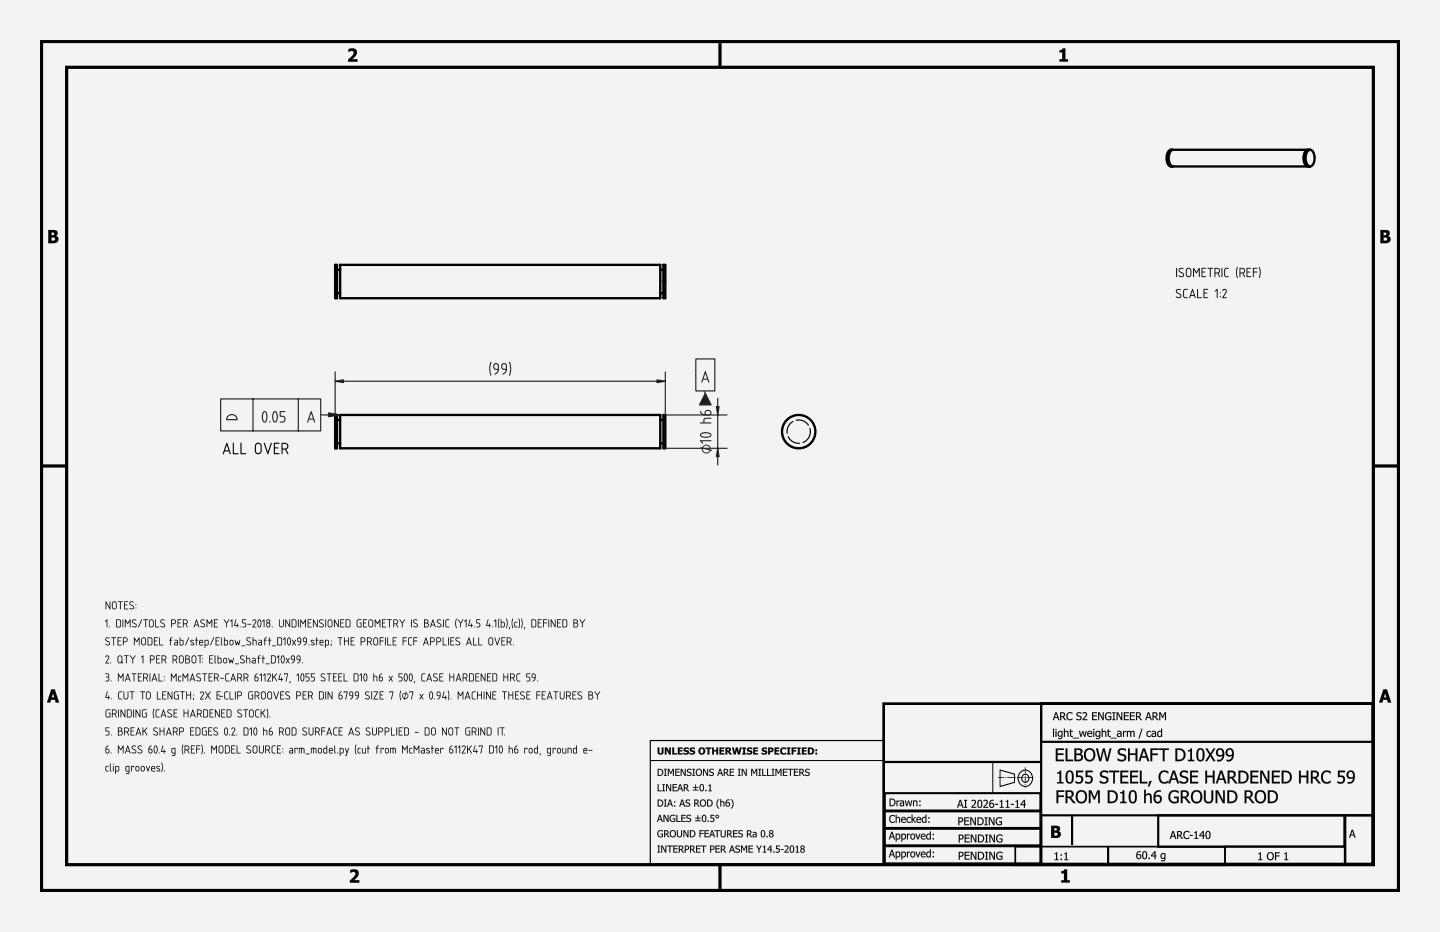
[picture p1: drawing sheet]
<svg xmlns="http://www.w3.org/2000/svg" width="432mm" height="279mm" viewBox="0 0 432 279" stroke-linecap="round" stroke-linejoin="round" font-family="sans-serif">
<path d="M0 0h431.8v279.4h-431.8z" fill-rule="evenodd" fill="#f1f3f5"/>
<g fill="#000">
<path d="M104.5 14.7a1.48 1.48 0 0 1 1.8-.1 1.48 1.48 0 0 1 .6 1.8l-1.3 1.4h1.6v.7h-2.8v-.6l1.1-1.1a.8 .8 0 0 0 .6-.9 .8 .8 0 0 0-.8-.6l-.8 .3zM317.7 15.1a.69 .69 0 0 0 .9-.6h.8v3.3h.8v.7h-2.5v-.7h.8v-2.1h-.8zM105 260.8a1.48 1.48 0 0 1 1.9-.1 1.48 1.48 0 0 1 .5 1.8l-1.3 1.4h1.6v.7h-2.8v-.6l1.2-1.1a.8 .8 0 0 0 .5-.8 .8 .8 0 0 0-.7-.7l-.9 .3zM318.2 261.2a.69 .69 0 0 0 .9-.6h.9v3.3h.8v.7h-2.6v-.7h.8v-2.1h-.8z"/>
<path d="M0 0h431.8v279.4h-431.8zM0 0v279.4h431.8v-279.4z"/>
<path d="M104.5 14.7l.5-.1a1.44 1.44 0 0 1 2 .5 1.44 1.44 0 0 1-.6 2l-.8 .7 1.6-.1v.8h-2.8v-.7l1.1-1 .6-1-.5-.5-1.1 .3zM104.5 14.7v.9l.7-.3a.74 .74 0 0 1 .9 .4 .74 .74 0 0 1-.4 .9l-1.3 1.3v.6h2.8v-.7h-1.7l1.4-1.4 .1-.7-.3-.9-1-.3z"/>
<path d="M317.7 15h.6l.3-.5h.9l-.1 3.3 .9-.1v.8h-2.6v-.8h.8v-2h-.8zM317.7 15.1v.6h.8v2.1h-.8v.7h2.5v-.7h-.8v-3.3h-.8l-.2 .5z"/>
<path d="M14.5 69h1.3a1 1 0 0 1 1.4 .4 1 1 0 0 1-.5 1.3 1.14 1.14 0 0 1 .7 1.5 1.14 1.14 0 0 1-1.4 .7h-1.5zM15.4 69.7l.1 .8a.51 .51 0 0 0 .8-.5 .51 .51 0 0 0-.9-.3zM15.4 71.2v1h.3a.58 .58 0 0 0 .8-.6 .58 .58 0 0 0-.9-.4z"/>
<path d="M14.5 68.9l2 .1 .7 .4a.97 .97 0 0 1-.4 1.3l.5 .3a1.16 1.16 0 0 1-.2 1.6l-.6 .3h-2zM14.5 69v3.9l2.1-.1a1.08 1.08 0 0 0 .9-1 1.08 1.08 0 0 0-.8-1.1l.5-.6-.2-.8-.5-.3zM15.4 69.7v.8l.9-.2-.2-.6zM15.4 69.7h.7l.2 .3a.61 .61 0 0 1-.9 .5zM15.4 71.2v1l1.1-.3v-.5zM15.4 71.2h.9a.48 .48 0 0 1 .3 .5 .48 .48 0 0 1-.3 .4l-.9 .1z"/>
<path d="M413.9 69h1.4a1 1 0 0 1 1.3 .4 1 1 0 0 1-.4 1.3 1.14 1.14 0 0 1 .7 1.5 1.14 1.14 0 0 1-1.4 .7h-1.6zM414.9 69.7l.1 .8a.51 .51 0 0 0 .7-.5 .51 .51 0 0 0-.8-.3zM414.9 71.2v1h.3a.58 .58 0 0 0 .8-.6 .58 .58 0 0 0-.9-.4z"/>
<path d="M413.9 68.9l2 .1 .7 .4a.97 .97 0 0 1-.4 1.3 1.03 1.03 0 0 1 .8 .8 1.03 1.03 0 0 1-.4 1.1l-.7 .3h-2zM413.9 69v3.9l2.2-.1 .6-.4a1.17 1.17 0 0 0 .1-1.3l-.6-.3 .4-.4 .1-.5-.4-.7zM414.9 69.7v.8l.8-.2-.1-.6zM414.9 69.7a.56 .56 0 0 1 .7 0 .56 .56 0 0 1 0 .8 .56 .56 0 0 1-.7 0zM414.9 71.2v1l1-.3v-.5zM414.9 71.2h.8a.48 .48 0 0 1 .3 .5 .48 .48 0 0 1-.3 .4l-.8 .1z"/>
<path d="M15.4 206.6h1l1.3 4h-1l-.2-.8h-1.2l-.2 .8h-1zM15.4 206.7l-1.3 3.9h1l.2-.8h1.2l.2 .8h1l-1.3-3.9zM15.9 207.8l-.4 1.3h.8zM15.9 207.7l.4 1.4h-.8z"/>
<path d="M15.4 206.7h1l1.3 3.9h-1l-.2-.8h-1.2l-.2 .8h-1zM15.9 207.8l-.4 1.3h.8z"/>
<path d="M316.5 213.5h.4l.8 2.4h-.4l-.2-.7h-.9l-.2 .7h-.3zM316.5 213.5l-.8 2.4h.3l.2-.7h.9l.2 .7h.4l-.8-2.4zM316.7 213.9l-.4 1.1h.7zM316.7 213.8l.4 1.2h-.8zM317.9 213.5l1.2 .1a.69 .69 0 0 1 .3 .7 .69 .69 0 0 1-.5 .6l.9 1h-.5l-.7-1h-.4v1h-.3zM317.9 213.5v2.4h.3v-1h.4l.7 1h.4l-.8-1 .3-.3 .1-.7-.5-.3zM318.2 213.8v.9l.7-.1 .1-.6zM318.2 213.8l.8 .1-.1 .7-.7 .1zM320.1 213.8l.6-.3 .9 .2v.4l-.9-.3-.5 .5a.88 .88 0 0 0 0 1 .88 .88 0 0 0 .9 .3l.5-.3v.4l-.8 .2-.6-.1-.3-.4-.1-.9zM320.1 213.8l-.3 .7a1.26 1.26 0 0 0 .6 1.4l1.2-.2v-.3l-.6 .3-.6-.2-.3-.6 .1-.8 .6-.4 .8 .4v-.4l-.8-.2zM323 213.7l1.1-.1 .1 .4a.52 .52 0 0 0-.7-.3 .52 .52 0 0 0-.2 .7l.3 .2a.76 .76 0 0 1 .7 1 .76 .76 0 0 1-1.2 .3l-.4-.1v-.5l.8 .3h.4l.1-.3-.1-.3-.9-.3a.65 .65 0 0 1 0-1zM323 213.7l-.2 .7 .9 .5a.38 .38 0 0 1 .4 .4 .38 .38 0 0 1-.4 .3l-1-.2v.3l.4 .2 1-.2 .1-.9-.9-.3-.2-.4 .5-.4 .7 .3v-.4l-.7-.1zM324.6 213.6l.3-.1a.72 .72 0 0 1 .9 .2 .72 .72 0 0 1 0 .9l-.9 1h1.2v.3h-1.5v-.4l.9-1 .1-.4-.2-.3-.8 .2zM324.7 213.6v.3a.62 .62 0 0 1 .9 .1v.5l-1 1.1v.3h1.5v-.3h-1.2l.9-1 .1-.8-.4-.3zM327.5 213.5h1.5v.3h-1.2v.7l1.1-.1v.3h-1.1v.9h1.2v.3h-1.5zM327.5 213.5v2.4h1.4v-.3h-1.1v-.9h1.1v-.2h-1.1v-.7h1.1v-.3zM329.3 213.5h.4l1 1.9v-1.9h.3v2.4h-.4l-1-2v2h-.3zM329.3 213.5v2.4h.3v-2.1l1 2.1h.4v-2.4h-.3v1.9l-1-1.9zM331.6 213.8l1.1-.3 .5 .2v.4l-.1-.1a.94 .94 0 0 0-1.4 .2 .94 .94 0 0 0 .4 1.4h.8v-.6h-.5v-.3h.8v1l-.8 .2-.6-.1-.5-.9zM331.6 213.8l-.3 .9 .3 .9 .8 .3 .8-.2v-1h-.8v.3h.5v.6l-.5 .1-.5-.3-.3-.7 .4-.8 .6-.2 .6 .4v-.4l-.9-.2zM333.5 213.5h1v.3h-.3v1.8h.3v.3h-1v-.3h.3v-1.8h-.3zM333.5 213.5v.3h.4v1.9l-.4-.1v.3h1v-.3l-.4 .1v-1.9h.4v-.3zM334.8 213.5h.5l.9 1.9v-1.9h.3v2.4h-.3l-1.1-2v2h-.3zM334.8 213.5v2.4h.3v-2.1l1.1 2.1h.3v-2.4h-.3v1.9l-.9-1.9zM337 213.5h1.5v.3h-1.2v.7l1.1-.1v.3h-1.1v.9h1.2v.3h-1.5zM337 213.5v2.4h1.5v-.3h-1.2v-.9h1.1v-.2h-1.1v-.7h1.2v-.3zM338.8 213.5h1.5v.3h-1.2v.7l1.1-.1v.3h-1.1v.9h1.2v.3h-1.5zM338.8 213.5v2.4h1.5v-.3h-1.2v-.9h1.1v-.2h-1.1v-.7h1.2v-.3zM340.6 213.5h1l.5 .3a.71 .71 0 0 1-.5 1.1l.9 1h-.4l-.8-1h-.3v1h-.4zM340.6 213.5v2.4h.4l-.1-1h.4l.8 1h.4l-.9-1 .4-.3a.67 .67 0 0 0 0-.8 .67 .67 0 0 0-.8-.3zM341 213.8v.9l.6-.1 .2-.6zM340.9 213.8l.8 .1v.7l-.8 .1zM344.2 213.5h.4l.8 2.4h-.4l-.2-.7h-.9l-.2 .7h-.3zM344.2 213.5l-.8 2.4h.3l.2-.7h.9l.2 .7h.4l-.8-2.4zM344.4 213.9l-.4 1.1h.7zM344.4 213.8l.4 1.2h-.8zM345.6 213.5h1l.4 .3a.71 .71 0 0 1-.4 1.1l.9 1h-.5l-.7-1h-.4v1h-.3zM345.6 213.5v2.4h.3v-1h.4l.7 1h.4l-.8-1 .3-.3a.67 .67 0 0 0 .1-.8 .67 .67 0 0 0-.8-.3zM345.9 213.8v.9l.7-.1 .1-.6zM345.9 213.8l.8 .1-.1 .7-.7 .1zM347.6 213.5h.5l.5 1.3 .6-1.3h.5v2.4h-.4v-2l-.6 1.4h-.2l-.6-1.4v2h-.3zM347.6 213.5v2.4h.3v-2l.6 1.3h.2l.6-1.4v2.1h.3v-2.4h-.4l-.6 1.4-.6-1.4z"/>
<path d="M316.5 213.5h.4l.8 2.4h-.4l-.2-.7h-.9l-.2 .7h-.3zM316.7 213.8l-.4 1.2h.7zM317.9 213.5h.6a.69 .69 0 0 1 .9 .5 .69 .69 0 0 1-.5 .9l.8 1h-.4l-.7-1h-.4v1h-.3zM318.2 213.8v.9h.3a.45 .45 0 0 0 .6-.4 .45 .45 0 0 0-.6-.5zM320.1 213.8l1-.3 .5 .2v.4a.87 .87 0 0 0-1.3 0 .87 .87 0 0 0 0 1.2 .87 .87 0 0 0 1.3 .1v.3a1.22 1.22 0 0 1-1.7-.2 1.22 1.22 0 0 1 .2-1.7zM323 213.7l.9-.2 .4 .1-.1 .4a.53 .53 0 0 0-.7-.3 .53 .53 0 0 0-.2 .7l.1 .1a.78 .78 0 0 1 .9 .9 .78 .78 0 0 1-1.2 .5l-.4-.2v-.3a.64 .64 0 0 0 .8 .3 .64 .64 0 0 0 .5-.7 .99 .99 0 0 1-1.1-1.2zM324.7 213.6a.85 .85 0 0 1 1.2 .3 .85 .85 0 0 1-.5 1.2l-.5 .5h1.2v.3h-1.5v-.3l.7-.8a.57 .57 0 0 0 .3-.9 .57 .57 0 0 0-.9 .1zM327.5 213.5h1.4v.3h-1.1v.7h1.1v.2h-1.1v.9h1.1v.3h-1.4zM329.3 213.5h.4l1 1.9v-1.9h.3v2.4h-.4l-1-2v2h-.3zM331.6 213.8l1.1-.3 .5 .2v.4a.95 .95 0 0 0-1.6 .4 .95 .95 0 0 0 1.3 1.1v-.6h-.5v-.3h.8v1a1.25 1.25 0 0 1-1.7-.2 1.25 1.25 0 0 1 .1-1.7zM333.5 213.5h1v.3h-.3v1.8h.3v.3h-1v-.3h.3v-1.8h-.3zM334.8 213.5h.5l.9 1.9v-1.9h.3v2.4h-.3l-1.1-2v2h-.3zM337 213.5h1.5v.3h-1.2v.7h1.1v.2h-1.1v.9h1.2v.3h-1.5zM338.8 213.5h1.5v.3h-1.2v.7h1.1v.2h-1.1v.9h1.2v.3h-1.5zM340.6 213.5h.6a.69 .69 0 0 1 .9 .5 .69 .69 0 0 1-.5 .9l.9 1h-.4l-.8-1h-.3v1h-.4zM341 213.8v.9h.2a.45 .45 0 0 0 .6-.4 .45 .45 0 0 0-.5-.5zM344.2 213.5h.4l.8 2.4h-.4l-.2-.7h-.9l-.2 .7h-.3zM344.4 213.8l-.4 1.2h.7zM345.6 213.5h.6a.69 .69 0 0 1 .9 .5 .69 .69 0 0 1-.5 .9l.8 1h-.4l-.7-1h-.4v1h-.3zM345.9 213.8v.9h.3a.45 .45 0 0 0 .6-.4 .45 .45 0 0 0-.6-.5zM347.6 213.5h.4l.6 1.3 .6-1.3h.4v2.4h-.3v-2l-.6 1.3h-.2l-.6-1.3v2h-.3z"/>
<path d="M414.8 206.6h1.1l1.3 4h-1l-.3-.8h-1.2l-.2 .8h-1zM414.8 206.7l-1.3 3.9h1l.2-.8h1.3l.2 .8h1l-1.3-3.9zM415.3 207.8l-.3 1.3h.7zM415.3 207.7l.5 1.4h-.9z"/>
<path d="M414.8 206.7h1.1l1.3 3.9h-1l-.3-.8h-1.2l-.2 .8h-1zM415.3 207.8l-.3 1.3h.7z"/>
<path d="M197.2 224.1h.5v1.3a.36 .36 0 0 0 .4 .4 .36 .36 0 0 0 .3-.4v-1.3h.6v1.3a.89 .89 0 0 1-.9 .8 .89 .89 0 0 1-.9-.8zM199.4 224.1h.6l.7 1.2v-1.2h.5v2.1h-.5l-.9-1.5v1.5h-.4zM201.6 224.1h.5v1.7h.9v.4h-1.4zM203.2 224.1h1.5v.4h-.9v.4h.8v.4h-.8v.5h.9v.4h-1.5zM205.1 224.4a1.33 1.33 0 0 1 1.4-.2v.5l-.8-.3-.2 .2 .1 .2a.77 .77 0 0 1 1 .8 .77 .77 0 0 1-1.1 .6l-.6-.1v-.5l1 .2 .2-.2-.3-.2a.7 .7 0 0 1-.7-1zM206.9 224.4a1.33 1.33 0 0 1 1.5-.2v.5l-.8-.3-.3 .2 .2 .2a.77 .77 0 0 1 .9 .8 .77 .77 0 0 1-1.1 .6l-.5-.1v-.5l1 .2 .1-.2-.3-.2a.7 .7 0 0 1-.7-1zM209.3 225.1a1.1 1.1 0 0 1 2.2 0 1.1 1.1 0 0 1-2.2 0zM210.2 224.5a.65 .65 0 0 0-.3 .9 .65 .65 0 0 0 .9 .3v-1l-.3-.2zM211.6 224.1h1.7v.4h-.6v1.7h-.5v-1.7h-.6zM213.5 224.1h.6v.8h.7v-.8h.5v2.1h-.5v-.9h-.7v.9h-.6zM215.7 224.1h1.5v.4h-.9v.4h.8v.4h-.8v.5h.9v.4h-1.5zM217.5 224.1h.9a.64 .64 0 0 1 .8 .4 .64 .64 0 0 1-.4 .8l.7 .9h-.6l-.6-.8h-.2v.8h-.6zM218.1 224.5v.5a.36 .36 0 0 0 .5 0 .36 .36 0 0 0 0-.5 .36 .36 0 0 0-.5 0zM219.5 224.1h.5l.3 1.4 .4-1.4h.5l.3 1.4 .3-1.4h.6l-.5 2.1h-.6l-.4-1.3-.3 1.3h-.6zM222.6 224.1h1.1v.4h-.3v1.3h.3v.4h-1.1v-.4h.3v-1.3h-.3zM224.1 224.4a1.33 1.33 0 0 1 1.4-.2v.5l-.8-.3-.2 .2 .1 .2a.77 .77 0 0 1 1 .8 .77 .77 0 0 1-1.1 .6l-.6-.1v-.5l1 .2 .2-.2-.4-.2a.7 .7 0 0 1-.6-1zM225.9 224.1h1.4v.4h-.9v.4h.8v.4h-.8v.5h.9v.4h-1.4zM228.5 224.4a1.33 1.33 0 0 1 1.5-.2v.5l-.8-.3-.2 .2 .1 .2a.77 .77 0 0 1 1 .8 .77 .77 0 0 1-1.2 .6l-.5-.1v-.5l1 .2 .1-.2-.3-.2a.7 .7 0 0 1-.7-1zM230.3 224.1h.9a.75 .75 0 0 1 .7 .9 .75 .75 0 0 1-1 .5v.7h-.6zM230.9 224.5v.6a.37 .37 0 0 0 .5-.3 .37 .37 0 0 0-.5-.3zM232.2 224.1h1.5v.4h-.9v.4h.8v.4h-.8v.5h.9v.4h-1.5zM234.2 224.3l.5-.2h.7l.3 .1v.5a.67 .67 0 0 0-1 0 .67 .67 0 0 0 0 .9 .67 .67 0 0 0 1 0v.5a1.14 1.14 0 0 1-1.5-.3 1.14 1.14 0 0 1 0-1.5zM235.9 224.1h1.1v.4h-.3v1.3h.3v.4h-1.1v-.4h.3v-1.3h-.3zM237.4 224.1h1.4v.4h-.9v.4h.8v.4h-.8v.9h-.5zM239 224.1h1.1v.4h-.3v1.3h.3v.4h-1.1v-.4h.3v-1.3h-.3zM240.5 224.1h1.4v.4h-.9v.4h.8v.4h-.8v.5h.9v.4h-1.4zM242.3 224.1h.6a1.07 1.07 0 0 1 1.2 1 1.07 1.07 0 0 1-1.2 1.1h-.6zM242.8 224.5v1.3a.67 .67 0 0 0 .8-.7 .67 .67 0 0 0-.8-.6zM244.5 224.6h.5v.6h-.5zM244.5 225.6h.5v.6h-.5z"/>
<path d="M197.2 224.1h.5l.1 1.5 .3 .2 .3-.2v-1.5h.6v1.3a.93 .93 0 0 1-.6 .8 .93 .93 0 0 1-1-.2l-.2-.3zM197.2 224.1v1.3a.93 .93 0 0 0 1.5 .6l.3-1.9h-.6v1.3a.38 .38 0 0 1-.3 .5 .38 .38 0 0 1-.4-.5v-1.3zM199.3 224.1h.7l.7 1.2v-1.2h.5v2.1h-.5l-.9-1.5 .1 1.5h-.6zM199.4 224.1v2.1h.4l.1-1.5 .8 1.5h.5v-2.1h-.5v1.3l-.7-1.3zM201.6 224.1h.5v1.7h.9v.4h-1.4zM201.6 224.1v2.1h1.4v-.4h-.9v-1.7zM203.2 224.1h1.5v.4h-.9v.4l.8-.1v.5h-.8v.5h.9v.4h-1.5zM203.2 224.1v2.1h1.5v-.4h-.9v-.5h.8v-.4h-.8v-.4h.9v-.4zM205 224.4l.6-.3 .9 .1v.5l-.5-.2-.5 .1v.2l.5 .1a.74 .74 0 0 1 .6 1 .74 .74 0 0 1-1.1 .3l-.6-.1v-.5l.9 .2 .2-.2-1-.5zM205.1 224.4v.7l1 .5-.4 .3-.8-.3v.5l.8 .1 .7-.2 .2-.3-.1-.5-1-.5 .3-.3 .7 .3v-.5l-.9-.1zM206.9 224.4l.5-.3 1 .1v.5l-.6-.2-.4 .1v.2l.4 .1a.74 .74 0 0 1 .6 1 .74 .74 0 0 1-1.1 .3l-.6-.1v-.5l.9 .2 .3-.2-1-.5zM206.9 224.4v.7l1 .5-.4 .3-.7-.3v.5l.7 .1 .7-.2 .2-.3-.1-.5-1-.5 .4-.3 .7 .3v-.5l-1-.1zM209.3 225.1a1.1 1.1 0 0 1 2.2 0 1.1 1.1 0 0 1-2.2 0zM209.3 225.1a1.07 1.07 0 0 0 2.1 0 1.07 1.07 0 0 0-2.1 0zM210.1 224.6v1l.5 .2 .3-.3v-.7l-.4-.3zM210.2 224.5h.4a.67 .67 0 0 1 .4 .8 .67 .67 0 0 1-.9 .4l-.1-.7zM211.5 224.1h1.8v.4h-.6v1.7h-.5v-1.7h-.7zM211.6 224.1v.4h.6v1.7h.5v-1.7h.6v-.4zM213.5 224.1h.6v.8h.7v-.8h.5v2.1h-.5v-.9h-.7v.9h-.6zM213.5 224.1v2.1h.6v-.9h.7v.9h.5v-2.1h-.5v.8h-.7v-.8zM215.7 224.1h1.5v.4h-.9v.4l.8-.1v.5h-.8v.5h.9v.4h-1.5zM215.7 224.1v2.1h1.5v-.4h-.9v-.5h.8v-.4h-.8v-.4h.9v-.4zM217.5 224.1h1.2a.61 .61 0 0 1 .5 .6 .61 .61 0 0 1-.4 .6l.7 .9h-.7l-.5-.8h-.2v.8h-.6zM217.5 224.1v2.1h.6v-.8l.8 .8h.6l-.7-.9 .3-.2v-.7l-.4-.3zM218.1 224.5v.5l.5-.1-.1-.4zM218.1 224.5h.5v.4l-.5 .2zM219.5 224.1h.5l.3 1.4 .4-1.4h.5l.3 1.4 .3-1.4h.6l-.5 2.1h-.6l-.4-1.3-.3 1.3h-.6zM219.5 224.1l.5 2.1h.6l.3-1.3 .4 1.3h.6l.5-2.1h-.6l-.3 1.4-.3-1.4h-.5l-.4 1.4-.3-1.4zM222.6 224.1h1.1v.4h-.3v1.3h.3v.4h-1.1v-.4h.3v-1.3h-.3zM222.6 224.1v.4l.3-.1v1.4h-.3v.4h1.1v-.4h-.3v-1.4l.3 .1v-.4zM224 224.4l.6-.3 .9 .1v.5l-.5-.2-.5 .1v.2l.5 .1a.74 .74 0 0 1 .6 1 .74 .74 0 0 1-1.1 .3l-.6-.1v-.5l.6 .2 .5-.1-.3-.3a.72 .72 0 0 1-.7-1zM224.1 224.4l-.1 .7 1.1 .5-.4 .3-.8-.3v.5l.8 .1 .7-.2 .2-.3-.1-.5-1-.5 .3-.3 .7 .3v-.5l-.9-.1zM225.9 224.1h1.4v.4h-.9v.4l.8-.1v.5h-.8v.5h.9v.4h-1.4zM225.9 224.1v2.1h1.4v-.4h-.9v-.5h.8v-.4h-.8v-.4h.9v-.4zM228.5 224.4l.5-.3 1 .1v.5l-.5-.2-.5 .1v.2l.4 .1a.74 .74 0 0 1 .6 1 .74 .74 0 0 1-1.1 .3l-.5-.1v-.5l.6 .2 .5-.1-.3-.3a.72 .72 0 0 1-.7-1zM228.5 224.4v.7l1 .5-.3 .3-.8-.3v.5l.8 .1 .6-.2 .3-.5-.1-.3-1.1-.5 .4-.3 .7 .3v-.5l-1-.1zM230.3 224.1h1.2l.5 .5-.3 .7-.8 .2v.7h-.6zM230.3 224.1v2.1h.6v-.7l.8-.1 .2-.4v-.6l-.4-.3zM230.9 224.5v.6h.3l.2-.5zM230.9 224.5l.5 .1-.1 .4-.4 .1zM232.2 224.1h1.5v.4h-.9v.4l.8-.1v.5h-.8v.5h.9v.4h-1.5zM232.2 224.1v2.1h1.5v-.4h-.9v-.5h.8v-.4h-.8v-.4h.9v-.4zM234.2 224.3l.5-.2h.7l.3 .1v.5a.69 .69 0 0 0-1.1-.1 .69 .69 0 0 0 .1 1.1l.5 .1 .5-.3v.6l-.7 .2-.8-.3-.3-.9zM234.2 224.4a1.09 1.09 0 0 0-.2 1.2 1.09 1.09 0 0 0 1.2 .6l.5-.1v-.5l-.5 .3-.5-.1-.2-.8 .4-.6 .8 .3v-.5l-.7-.1zM235.9 224.1h1.2v.4h-.4v1.3h.4v.4h-1.2v-.4h.3v-1.3h-.3zM235.9 224.1v.4l.3-.1v1.4h-.3v.4h1.1v-.4h-.3v-1.4l.3 .1v-.4zM237.4 224.1h1.4v.4h-.9v.4h.8v.4h-.8v.9h-.5zM237.4 224.1v2.1h.5v-.9h.8v-.4h-.8v-.4h.9v-.4zM239 224.1h1.1v.4h-.3v1.3h.3v.4h-1.1v-.4h.3v-1.3h-.3zM239 224.1v.4l.3-.1v1.4h-.3v.4h1.1v-.4h-.3v-1.4l.3 .1v-.4zM240.4 224.1h1.5v.4h-.9v.4l.8-.1v.5h-.8v.5h.9v.4h-1.5zM240.5 224.1v2.1h1.4v-.4h-.9v-.5h.8v-.4h-.8v-.4h.9v-.4zM242.2 224.1l1.5 .1a1.11 1.11 0 0 1 0 1.8l-1.5 .2zM242.3 224.1v2.1h1l.5-.3 .3-.6-.2-.8-.6-.4zM242.8 224.5v1.3l.5-.1 .3-.4-.1-.5zM242.8 224.5h.3a.68 .68 0 0 1 .5 .8 .68 .68 0 0 1-.8 .5zM244.5 224.6h.5v.6h-.5zM244.5 224.6v.6h.5v-.6zM244.5 225.6h.5v.6h-.5zM244.5 225.6v.6h.5v-.6z"/>
<path d="M197.2 235.1h.3v1.9h.9v.2h-1.2zM198.6 235.1h.8v.2h-.3v1.7h.3v.2h-.8v-.2h.3v-1.7h-.3zM199.7 235.1h.4l.9 1.7v-1.7h.2v2.1h-.3l-.9-1.8v1.8h-.3zM201.7 235.1h1.3v.2h-1v.6h.9v.3h-.9v.8h1v.2h-1.3zM203.8 235.1h.3l.7 2.1h-.3l-.1-.6h-.9l-.1 .6h-.3zM204 235.4l-.4 1h.7zM205 235.1h.6a.62 .62 0 0 1 .8 .4 .62 .62 0 0 1-.5 .8l.8 .9h-.4l-.7-.8h-.3v.8h-.3zM205.3 235.3v.8h.3a.41 .41 0 0 0 .5-.4 .41 .41 0 0 0-.5-.4zM208.5 235.2h.2v.7h.7v.3h-.7v.6h.7v.2h-1.6v-.2h.7v-.6h-.7v-.3h.7zM210.1 235.2a.75 .75 0 0 1 .8 .1 .75 .75 0 0 1 .2 .8 .76 .76 0 0 1-.7 1.1 .76 .76 0 0 1-.6-1.1zM210.2 235.3l-.2 .8a.52 .52 0 0 0 .1 .8 .52 .52 0 0 0 .7 0 .52 .52 0 0 0 0-.8v-.2a.45 .45 0 0 0-.1-.5 .45 .45 0 0 0-.5-.1zM211.5 236.8h.3v.4h-.3zM212.4 235.4l.7-.3v1.9h.4v.2h-1.1v-.2h.4v-1.4h-.4z"/>
<path d="M197.2 235.1h.3v1.9l1-.1v.3h-1.3zM197.2 235.1v2.1h1.2v-.2h-.9v-1.9zM198.6 235.1h.8v.2h-.3v1.7h.3v.2h-.8v-.2h.3v-1.7h-.3zM198.6 235.1v.2h.3v1.7h-.3v.2h.8v-.2h-.3v-1.7h.3v-.2zM199.7 235.1h.4l.9 1.7v-1.7h.3v2.1h-.4l-.9-1.8v1.8h-.3zM199.7 235.1v2.1h.3v-1.8l.9 1.8h.3v-2.1h-.2v1.7l-.9-1.7zM201.7 235.1h1.3v.3h-1v.5h.9v.3h-.9v.8l1-.1v.3h-1.3zM201.7 235.1v2.1h1.3v-.2h-1.1v-.8h1v-.3h-1v-.6h1.1v-.2zM203.8 235.1h.3l.8 2.1h-.4l-.1-.6h-.9l-.1 .6h-.3zM203.8 235.1l-.7 2.1h.3l.1-.6h.9l.1 .6h.3l-.7-2.1zM203.9 235.4l-.3 1h.7zM204 235.3l.3 1.1h-.7zM205 235.1l1.2 .2 .1 .6-.4 .4 .8 .9h-.4l-.7-.8h-.3v.8h-.3zM205 235.1v2.1h.3v-.9h.4l.6 .9h.4l-.8-.9 .3-.3a.6 .6 0 0 0 0-.7 .6 .6 0 0 0-.6-.2zM205.3 235.3v.8l.6-.1 .1-.5zM205.3 235.3l.7 .1v.6l-.7 .1zM208.4 235.2h.3v.7h.7v.3h-.7v.6l.7-.1v.3h-1.7v-.3l.8 .1v-.6h-.8v-.3h.8zM208.5 235.2v.7h-.7v.3l.7-.1v.7h-.7v.2h1.6v-.2h-.7v-.7l.7 .1v-.3h-.7v-.7zM210 235.2l.7-.1 .3 .2a1.13 1.13 0 0 1 .2 1.2 1.13 1.13 0 0 1-1 .7l-.4-.7zM210.1 235.2a1.31 1.31 0 0 0 .3 2l.5-.2a1.11 1.11 0 0 0 .3-1.2 1.11 1.11 0 0 0-1-.7zM210.3 235.3l-.2 .8 .1 .9 .5-.1 .1-1a.44 .44 0 0 0-.1-.4 .44 .44 0 0 0-.4-.2zM210.2 235.3l.6 .2v1.3a.33 .33 0 0 1-.4 .2 .33 .33 0 0 1-.3-.2zM211.5 236.8h.4v.4h-.4zM211.5 236.8v.4h.3v-.4zM212.4 235.4l.7-.3v1.9h.4v.2h-1.1v-.2h.4v-1.4h-.4zM212.4 235.4v.2h.4v1.4h-.4v.2h1.1v-.2h-.4v-1.9z"/>
<path d="M197.2 230.5h.5a1.06 1.06 0 0 1 1.2 1 1.06 1.06 0 0 1-1.2 1.1h-.5zM197.5 230.7v1.7a.85 .85 0 0 0 1.1-.9 .85 .85 0 0 0-1.1-.8zM199.1 230.5h.8v.2h-.2v1.7h.2v.2h-.8v-.2h.3v-1.7h-.3zM200.3 230.5h.3l.6 1.2 .5-1.2h.4v2.1h-.3v-1.8l-.6 1.2-.7-1.2v1.8h-.2zM202.5 230.5h1.3v.2h-1v.6h.9v.3h-.9v.8h1v.2h-1.3zM204.1 230.5h.4l.9 1.7v-1.7h.2v2.1h-.3l-.9-1.8v1.8h-.3zM206.2 230.6l.8-.1 .3 .1v.3a.48 .48 0 0 0-.7-.3 .48 .48 0 0 0-.2 .7l.1 .1a.7 .7 0 0 1 .9 .8 .7 .7 0 0 1-1.1 .4l-.3-.1v-.4a.53 .53 0 0 0 .6 .4 .53 .53 0 0 0 .4-.7 .74 .74 0 0 1-.8-.3 .74 .74 0 0 1 0-.9zM207.6 230.5h.8v.2h-.3v1.7h.3v.2h-.8v-.2h.3v-1.7h-.3zM208.9 230.7a1 1 0 0 1 1.4 .2 1 1 0 0 1-.1 1.4 1 1 0 0 1-1.4-.1l-.2-.8zM209.2 230.8a.77 .77 0 0 0-.2 1.2 .77 .77 0 0 0 1.1 0 .78 .78 0 0 0 .1-1 .78 .78 0 0 0-1-.2zM210.8 230.5h.4l.9 1.7v-1.7h.2v2.1h-.3l-.9-1.8v1.8h-.3zM212.9 230.6l.8-.1 .3 .1v.3a.48 .48 0 0 0-.7-.3 .48 .48 0 0 0-.2 .7l.1 .1a.7 .7 0 0 1 .9 .8 .7 .7 0 0 1-1.1 .4l-.3-.1v-.4a.53 .53 0 0 0 .6 .4 .53 .53 0 0 0 .4-.7 .74 .74 0 0 1-.8-.3 .74 .74 0 0 1 0-.9zM215.8 230.5h.3l.7 2.1h-.3l-.2-.6h-.8l-.2 .6h-.2zM215.9 230.8l-.3 1h.7zM217 230.5h.6a.62 .62 0 0 1 .7 .4 .62 .62 0 0 1-.4 .8l.8 .9h-.4l-.7-.8h-.3v.8h-.3zM217.3 230.7v.8h.2a.41 .41 0 0 0 .5-.4 .41 .41 0 0 0-.4-.4zM218.8 230.5h1.3v.2h-1v.6h1v.3h-1v.8h1v.2h-1.3zM221.3 230.5h.8v.2h-.3v1.7h.3v.2h-.8v-.2h.2v-1.7h-.2zM222.4 230.5h.4l.9 1.7v-1.7h.2v2.1h-.3l-.9-1.8v1.8h-.3zM225.3 230.5h.3l.6 1.2 .5-1.2h.4v2.1h-.3v-1.8l-.6 1.2-.7-1.2v1.8h-.2zM227.4 230.5h.8v.2h-.2v1.7h.2v.2h-.8v-.2h.3v-1.7h-.3zM228.6 230.5h.2v1.9h1v.2h-1.2zM230 230.5h.3v1.9h.9v.2h-1.2zM231.4 230.5h.8v.2h-.3v1.7h.3v.2h-.8v-.2h.2v-1.7h-.2zM232.5 230.5h.4l.5 1.2 .6-1.2h.3v2.1h-.2v-1.8l-.6 1.2-.7-1.2v1.8h-.3zM234.8 230.5h1.3v.2h-1.1v.6h1v.3h-1v.8h1.1v.2h-1.3zM236.2 230.5h1.7v.2h-.7v1.9h-.3v-1.9h-.7zM238.1 230.5h1.3v.2h-1v.6h.9v.3h-.9v.8h1v.2h-1.3zM239.7 230.5h.5a.62 .62 0 0 1 .8 .4 .62 .62 0 0 1-.4 .8l.7 .9h-.3l-.7-.8h-.3v.8h-.3zM240 230.7v.8h.2a.41 .41 0 0 0 .5-.4 .41 .41 0 0 0-.4-.4zM241.6 230.6l.9-.1 .2 .1v.3a.48 .48 0 0 0-.6-.3 .48 .48 0 0 0-.2 .7l.1 .1a.7 .7 0 0 1 .8 .8 .7 .7 0 0 1-1.1 .4l-.3-.1v-.4a.53 .53 0 0 0 .7 .4 .53 .53 0 0 0 .3-.7 .74 .74 0 0 1-.8-.3 .74 .74 0 0 1 0-.9z"/>
<path d="M197.2 230.5h.5a1.08 1.08 0 0 1 1.2 1 1.08 1.08 0 0 1-1.2 1.1h-.5zM197.2 230.5v2.1l1.2-.2 .4-.5v-.9l-.6-.5zM197.5 230.7v1.7l.7-.1 .3-.4a.82 .82 0 0 0-.5-1.1zM197.5 230.7l.7 .1 .3 .3 .1 .7-.4 .5-.7 .1zM199.1 230.5h.8v.2h-.2v1.7h.2v.2h-.8v-.2h.3v-1.7h-.3zM199.1 230.5v.2h.3v1.7h-.3v.2h.8v-.2h-.3v-1.7h.3v-.2zM200.2 230.5h.5l.5 1.2 .5-1.2h.4v2.1h-.3v-1.8l-.6 1.2h-.1l-.6-1.2v1.8h-.3zM200.3 230.5v2.1h.2v-1.8l.7 1.2 .6-1.2v1.8h.3v-2.1h-.4l-.5 1.2-.6-1.2zM202.5 230.5h1.3v.3h-1v.5h1v.3h-1v.8l1-.1v.3h-1.3zM202.5 230.5v2.1h1.3v-.2h-1v-.8h.9v-.3h-.9v-.6h1v-.2zM204.1 230.5h.4l.9 1.7-.1-1.7h.3v2.1h-.3l-.9-1.8v1.8h-.3zM204.1 230.5v2.1h.3v-1.8l.9 1.8h.3v-2.1h-.2l-.1 1.7-.8-1.7zM206.2 230.6l1-.1 .1 .4a.46 .46 0 0 0-.7-.3 .46 .46 0 0 0-.1 .8h.3a.68 .68 0 0 1 .5 1 .68 .68 0 0 1-1 .2l-.4-.1v-.4l.9 .3 .2-.6a.83 .83 0 0 1-.8-.3 .83 .83 0 0 1 0-.9zM206.2 230.6l-.2 .7 .8 .4a.34 .34 0 0 1 .3 .4 .34 .34 0 0 1-.3 .3l-.8-.3v.4l.3 .1 .9-.2 .1-.7-.9-.4-.2-.3 .5-.3 .6 .2v-.3zM207.6 230.5h.8v.2h-.3v1.7h.3v.2h-.8v-.2h.3v-1.7h-.3zM207.6 230.5v.2h.3v1.7h-.3v.2h.8v-.2h-.3v-1.7h.3v-.2zM208.9 230.7l.7-.3 .7 .3 .2 1-.4 .8-.7 .1-.5-.2-.3-.9zM208.9 230.7a1.1 1.1 0 0 0-.2 1.3 1.1 1.1 0 0 0 1.2 .6l.5-.6-.2-1.3a.96 .96 0 0 0-1.3 0zM209.1 230.9l-.1 .9 .4 .6 .6-.2 .1-1a.61 .61 0 0 0-.4-.5 .61 .61 0 0 0-.6 .2zM209.2 230.8l.5-.1 .3 .2a.81 .81 0 0 1 .2 1.1 .81 .81 0 0 1-1.1 .2l-.2-.9zM210.8 230.5h.4l.9 1.7-.1-1.7h.3v2.1h-.3l-.9-1.8v1.8h-.3zM210.8 230.5v2.1h.3v-1.8l.9 1.8h.3v-2.1h-.2l-.1 1.7-.8-1.7zM212.9 230.6l1-.1 .1 .4a.46 .46 0 0 0-.7-.3 .46 .46 0 0 0-.1 .8h.3a.68 .68 0 0 1 .5 1 .68 .68 0 0 1-1 .2l-.4-.1v-.4l.9 .3 .2-.6a.83 .83 0 0 1-.8-.3 .83 .83 0 0 1 0-.9zM212.9 230.6l-.2 .7 .8 .4a.34 .34 0 0 1 .3 .4 .34 .34 0 0 1-.3 .3l-.8-.3v.4l.3 .1 .9-.2 .1-.7-.9-.4-.2-.3 .5-.3 .6 .2v-.3zM215.8 230.5h.3l.7 2.1h-.3l-.2-.6h-.8l-.2 .6h-.3zM215.8 230.5l-.7 2.1h.2l.2-.6h.8l.2 .6h.3l-.7-2.1zM215.9 230.8l-.3 1h.7zM215.9 230.7l.4 1.1h-.7zM217 230.5l1.1 .1a.62 .62 0 0 1 .2 .6 .62 .62 0 0 1-.4 .5l.8 .9h-.4l-.7-.8h-.3v.8h-.3zM217 230.5v2.1h.3v-.9h.3l.7 .9h.3l-.7-.9 .3-.2 .1-.7-.4-.3zM217.3 230.7v.8l.6-.1 .1-.5zM217.3 230.7l.7 .1-.1 .6-.6 .1zM218.8 230.5h1.4v.3h-1.1v.5h1v.3h-1v.8l1.1-.1v.3h-1.4zM218.8 230.5v2.1h1.3v-.2h-1v-.8h1v-.3h-1v-.6h1v-.2zM221.2 230.5h.9v.2h-.3v1.7h.3v.2h-.9v-.2h.3v-1.7h-.3zM221.3 230.5v.2h.2v1.7h-.2v.2h.8v-.2h-.3v-1.7h.3v-.2zM222.4 230.5h.4l.9 1.7-.1-1.7h.3v2.1h-.3l-.9-1.8v1.8h-.3zM222.4 230.5v2.1h.3v-1.8l.9 1.8h.3v-2.1h-.2l-.1 1.7-.8-1.7zM225.2 230.5h.4l.6 1.2 .5-1.2h.4v2.1h-.3v-1.8l-.6 1.2h-.1l-.6-1.2v1.8h-.3zM225.3 230.5v2.1h.2v-1.8l.7 1.2 .6-1.2v1.8h.3v-2.1h-.4l-.5 1.2-.6-1.2zM227.4 230.5h.8v.2h-.2v1.7h.2v.2h-.8v-.2h.3v-1.7h-.3zM227.4 230.5v.2h.3v1.7h-.3v.2h.8v-.2h-.3v-1.7h.3v-.2zM228.5 230.5h.4l-.1 1.9 1-.1v.3h-1.3zM228.6 230.5v2.1h1.2v-.2h-1v-1.9zM230 230.5h.3v1.9l.9-.1v.3h-1.2zM230 230.5v2.1h1.2v-.2h-.9v-1.9zM231.4 230.5h.8v.2h-.3v1.7h.3v.2h-.8v-.2h.2v-1.7h-.2zM231.4 230.5v.2h.3v1.7h-.3v.2h.8v-.2h-.3v-1.7h.3v-.2zM232.5 230.5h.4l.5 1.2 .5-1.2h.5v2.1h-.4v-1.8l-.5 1.2h-.2l-.5-1.2v1.8h-.3zM232.5 230.5v2.1h.3v-1.8l.7 1.2 .5-1.2 .1 1.8h.2v-2.1h-.3l-.6 1.2-.5-1.2zM234.8 230.5h1.3v.3h-1.1v.5h1v.3h-1v.8l1.1-.1v.3h-1.3zM234.8 230.5v2.1h1.3v-.2h-1.1v-.8h1v-.3h-1v-.6h1.1v-.2zM236.2 230.5h1.7v.3l-.7-.1v1.9h-.3v-1.9l-.7 .1zM236.2 230.5v.2h.7v1.9h.3v-1.9h.7v-.2zM238.1 230.5h1.3v.3h-1v.5h.9v.3h-.9v.8l1-.1v.3h-1.3zM238.1 230.5v2.1h1.3v-.2h-1.1v-.8h1v-.3h-1v-.6h1.1v-.2zM239.7 230.5l1.2 .2 .1 .6-.4 .4 .8 .9h-.4l-.7-.8h-.3v.8h-.3zM239.7 230.5v2.1h.3v-.9h.3l.7 .9h.3l-.7-.9 .3-.3a.6 .6 0 0 0 0-.7 .6 .6 0 0 0-.7-.2zM240 230.7v.8l.6-.1 .1-.5zM240 230.7l.7 .1-.1 .6-.6 .1zM241.6 230.6l1-.1 .1 .4a.46 .46 0 0 0-.6-.3 .46 .46 0 0 0-.1 .8h.2a.68 .68 0 0 1 .6 1 .68 .68 0 0 1-1.1 .2l-.3-.1v-.4l.7 .3 .4-.4-1-.6zM241.6 230.6l-.2 .5 .1 .3 .8 .3a.34 .34 0 0 1 .3 .4 .34 .34 0 0 1-.3 .3l-.9-.3v.4l.3 .1 .9-.2 .1-.7-.9-.4-.1-.3 .4-.3 .6 .2v-.3z"/>
<path d="M315.8 218.4h.3v2.5h-.3zM316.5 219.1h.3v1.8h-.3zM316.5 218.5h.3v.3h-.3zM317.6 219.5a.59 .59 0 0 0-.1 .9 .59 .59 0 0 0 .8 0v-.9zM317.4 219.3l.3-.2h.9v1.6a.88 .88 0 0 1-1.3 .8v-.3a.63 .63 0 0 0 .7 .1 .63 .63 0 0 0 .3-.6 .83 .83 0 0 1-1.2-.2 .83 .83 0 0 1 .3-1.2zM319 218.4h.3v.9a.6 .6 0 0 1 .7-.2 .6 .6 0 0 1 .4 .7v1.1h-.3v-1.3l-.3-.2-.5 .2v1.3h-.3zM320.9 218.6h.3v.5h.5v.3h-.5v1.2h.5a.44 .44 0 0 1-.5 .3 .44 .44 0 0 1-.3-.5v-1h-.2zM321.7 221.2h1.8v.2h-1.8zM323.5 219.1h.3l.4 1.4 .4-1.4h.2l.5 1.4 .2-1.4h.3l-.4 1.8h-.3l-.4-1.4-.4 1.4h-.3zM326.2 219.3a.75 .75 0 0 1 1-.1 .75 .75 0 0 1 .3 .9h-1.2a.7 .7 0 0 0 .4 .5 .7 .7 0 0 0 .8-.1v.3a.98 .98 0 0 1-1.3-.2 .98 .98 0 0 1 0-1.3zM326.4 219.5l-.1 .3h.9l-.2-.4zM327.8 219.1h.3v1.8h-.3zM327.8 218.5h.3v.3h-.3zM328.9 219.5a.59 .59 0 0 0-.1 .9 .59 .59 0 0 0 .8 0v-.9zM328.7 219.3l.3-.2h.9v1.6a.88 .88 0 0 1-1.3 .8v-.3a.63 .63 0 0 0 .7 .1 .63 .63 0 0 0 .3-.6 .83 .83 0 0 1-1.1-.2 .83 .83 0 0 1 .2-1.2zM330.4 218.4h.3v.9a.6 .6 0 0 1 .7-.2 .6 .6 0 0 1 .3 .7v1.1h-.3v-1.3l-.3-.2-.4 .2v1.3h-.3zM332.2 218.6h.3v.5h.5v.3h-.5v1.2h.5a.44 .44 0 0 1-.5 .3 .44 .44 0 0 1-.3-.5v-1h-.2zM333 221.2h1.8v.2h-1.8zM335.3 220.2a.4 .4 0 0 0 .2 .5 .4 .4 0 0 0 .5-.2v-.5zM335 219.2l.6-.1a.58 .58 0 0 1 .7 .6v1.2h-.3v-.2a.64 .64 0 0 1-.9 .2 .64 .64 0 0 1-.2-.9 .64 .64 0 0 1 .9-.2l.2-.1-.1-.3-.9 .1zM336.7 219.1h.3v.3l.7-.3v.4l-.7 .2v1.2h-.3zM337.9 219.1h.3v.2a.55 .55 0 0 1 1 .1l.4-.3 .5 .1 .1 1.7h-.3v-1a.37 .37 0 0 0-.2-.5 .37 .37 0 0 0-.5 .3v1.2h-.3v-1.3l-.3-.2-.4 .2v1.3h-.3zM342.3 218.4h.3l-.9 3h-.3zM344 219.3l.1-.1a.6 .6 0 0 1 1 .4 .64 .64 0 0 0-.9 0 .64 .64 0 0 0 0 .9 .64 .64 0 0 0 .9 0v.3a.93 .93 0 0 1-1.2-.2 .93 .93 0 0 1 .1-1.3zM345.6 220.2a.4 .4 0 0 0 .2 .5 .4 .4 0 0 0 .6-.2v-.5zM345.4 219.2l.5-.1a.58 .58 0 0 1 .8 .6v1.2h-.3v-.2a.64 .64 0 0 1-.9 .2 .64 .64 0 0 1-.2-.9 .64 .64 0 0 1 .8-.2l.3-.1-.2-.3-.8 .1zM347.2 219.3l.4-.2 .6 .1v-.8h.3v2.5h-.3v-.2a.75 .75 0 0 1-1 .1 .75 .75 0 0 1-.2-1zM347.4 219.5a.6 .6 0 0 0-.1 .9 .6 .6 0 0 0 .9 .1v-1z"/>
<path d="M315.7 218.4h.4v2.5h-.4zM315.8 218.4v2.5h.3v-2.5zM316.5 219.1h.3v1.8h-.3zM316.5 219.1v1.8h.3v-1.8zM316.5 218.5h.3v.4h-.3zM316.5 218.5v.3h.3v-.3zM317.6 219.5l-.1 .9h.8v-.9zM317.5 219.5l.8-.1v1a.6 .6 0 0 1-.9 0 .6 .6 0 0 1 .1-.9zM317.3 219.3l.4-.2h.9v1.6a.93 .93 0 0 1-1.3 .8v-.3h.9l.1-.5a.68 .68 0 0 1-1 0l-.2-.7zM317.4 219.3a.85 .85 0 0 0-.3 1.1 .85 .85 0 0 0 1 .4l.2-.2a.6 .6 0 0 1-.3 .7 .6 .6 0 0 1-.7-.1v.3h1l.3-.8v-1.6h-.9zM319 218.4h.3v.9l.6-.2 .5 .3v1.5h-.3v-1.4l-.3-.1-.5 .2v1.3h-.3zM319 218.4v2.5h.3v-1.3l.5-.2 .3 .2v1.3h.3v-1.1a.59 .59 0 0 0-.4-.7 .59 .59 0 0 0-.7 .3v-1zM320.9 218.6h.3v.5h.5v.3h-.5v1l.1 .3 .4-.1v.3h-.5l-.3-.2v-1.3h-.3zM320.9 218.6v.6l-.2-.1v.3h.2v1.3l.8 .2v-.3h-.5l-.1-.4v-.8h.6v-.3l-.6 .1 .1-.6zM321.7 221.2h1.8v.2h-1.8zM321.7 221.2v.2h1.8v-.2zM323.5 219.1h.4l.3 1.4 .4-1.4h.2l.5 1.4 .2-1.4h.4l-.5 1.8h-.3l-.4-1.4-.4 1.4h-.3zM323.5 219.1l.5 1.8h.3l.4-1.4 .4 1.4h.3l.4-1.8h-.3l-.2 1.5-.5-1.5h-.2l-.4 1.5-.4-1.5zM326.2 219.3l.9-.2 .4 .6v.4h-1.2a.56 .56 0 0 0 .8 .6l.4-.2v.3a.99 .99 0 0 1-1.3-.2 .99 .99 0 0 1 0-1.3zM326.2 219.4l-.2 .9 .6 .6 .9-.1v-.3l-.8 .2-.4-.7 1.2 .1-.1-.6a.71 .71 0 0 0-1.2-.1zM326.4 219.5l-.1 .3h.9l-.2-.4zM326.4 219.5l.6-.1 .2 .4h-.9zM327.8 219.1h.3v1.8h-.3zM327.8 219.1v1.8h.3v-1.8zM327.8 218.5h.4v.4h-.4zM327.8 218.5v.3h.3v-.3zM328.9 219.5v.9h.7v-.9zM328.9 219.5l.7-.1v1a.6 .6 0 0 1-.8 0 .6 .6 0 0 1 .1-.9zM328.7 219.3l.3-.2h.9v1.6a.93 .93 0 0 1-1.3 .8v-.3h.9l.1-.5a.68 .68 0 0 1-1 0l-.2-.7zM328.7 219.3a.85 .85 0 0 0-.2 1.1 .85 .85 0 0 0 .9 .4l.2-.2a.6 .6 0 0 1-.2 .7 .6 .6 0 0 1-.8-.1v.3h1l.3-.8v-1.6h-.8zM330.3 218.4h.4v.9l.5-.2 .5 .3 .1 1.5h-.4v-1.2l-.3-.3-.4 .2v1.3h-.4zM330.4 218.4v2.5h.3l-.1-1.3a.44 .44 0 0 1 .6-.3 .44 .44 0 0 1 .3 .6l-.1 1h.3v-1.1a.59 .59 0 0 0-.4-.7 .59 .59 0 0 0-.7 .3l.1-1zM332.2 218.6h.3v.5h.6v.3h-.6v1l.1 .3 .5-.1v.3h-.6l-.3-.2v-1.3h-.2zM332.2 218.6v.6l-.2-.1v.3h.2l.1 1.3 .7 .2v-.3h-.4l-.1-.4v-.8h.5v-.3l-.5 .1v-.6zM333 221.2h1.8v.2h-1.8zM333 221.2v.2h1.8v-.2zM335.3 220.2v.4l.7-.1v-.5zM335.3 220.2l.7-.2v.5a.41 .41 0 0 1-.5 .2 .41 .41 0 0 1-.2-.5zM335 219.2l.9-.1 .4 .3v1.5h-.3v-.2l-.2 .2a.58 .58 0 0 1-.7-.1 .58 .58 0 0 1-.1-.7l1-.4-.2-.3-.8 .1zM335 219.2v.3l.8-.1 .2 .4a.72 .72 0 0 0-.9 .1 .72 .72 0 0 0 0 .9l.5 .1 .4-.2v.2h.3l-.1-1.6-.3-.2zM336.7 219.1h.4l-.1 .3 .7-.3v.4l-.7 .2 .1 1.2h-.4zM336.7 219.1v1.8h.3v-1.3l.7-.1v-.4l-.7 .3v-.3zM337.9 219.1h.3v.2l.6-.2 .4 .3 .3-.3 .5 .1 .2 .4v1.3h-.3v-1.3l-.3-.2-.4 .2v1.3h-.3v-1.3l-.3-.2-.4 .2v1.3h-.3zM337.9 219.1v1.8h.3v-1.3l.4-.2 .3 .2v1.3h.3v-1.3l.4-.2 .3 .2v1.3h.3v-1.5l-.2-.2-.4-.1-.4 .3-.4-.3-.6 .3v-.3zM342.3 218.4h.3l-.9 3h-.3zM342.3 218.4l-.9 3h.3l.9-2.9zM344 219.3l.7-.2 .4 .1v.4l-.2-.2a.63 .63 0 0 0-.8 .3 .63 .63 0 0 0 .1 .8l.4 .2 .5-.2v.3l-.5 .2-.6-.3-.3-.7zM344 219.3a1.04 1.04 0 0 0 .3 1.6l.8-.1v-.3a.65 .65 0 0 1-1 0 .65 .65 0 0 1 .1-1l.4-.2 .5 .3v-.4l-.7-.1zM345.6 220.2v.4l.8-.1v-.5zM345.6 220.2l.8-.2v.5a.41 .41 0 0 1-.6 .2 .41 .41 0 0 1-.2-.5zM345.4 219.2l.8-.1 .4 .3 .1 1.5h-.4l.1-.2-.3 .2a.58 .58 0 0 1-.7-.1 .58 .58 0 0 1-.1-.7l1.1-.4-.3-.3-.7 .1zM345.4 219.2v.3l.8-.1 .2 .4a.72 .72 0 0 0-.9 .1 .72 .72 0 0 0-.1 .9l.6 .1 .4-.2v.2h.3l-.2-1.6-.3-.2zM347.2 219.3l.4-.2 .6 .1-.1-.8h.4v2.5h-.4v-.2l-.6 .3-.4-.3-.1-.7zM347.2 219.3l-.2 .7 .2 .7 .4 .3 .6-.3v.2h.3v-2.5h-.3v.8l-.6-.1zM347.4 219.5v1l.5 .1 .3-.1v-1zM347.4 219.5l.8-.1v1.1a.59 .59 0 0 1-.9 0 .59 .59 0 0 1 0-.8z"/>
<path d="M316.6 224.3h2.4v.6h-1.9v1l1.8-.1v.5h-1.8v1.4h1.9v.5h-2.4zM316.6 224.4v3.8h2.4v-.5l-1.9 .1v-1.5h1.8v-.4h-1.8v-1.1h1.9v-.4zM319.5 224.3h.6v3.4h1.7v.5h-2.3zM319.6 224.4v3.8h2.2v-.5l-1.8 .1 .1-3.4zM322.1 224.3h1.1a.95 .95 0 0 1 1.3 .5 .95 .95 0 0 1-.5 1.2v.1a1 1 0 0 1 .6 1.6l-.7 .4-1.8 .1zM322.2 224.4v3.8l1.7-.1 .6-.3 .2-.6-.1-.8-.6-.3 .4-.4 .1-.9-.7-.4zM322.7 224.8v1.1h.9l.4-.3-.1-.7zM322.7 224.8h.9l.4 .3a.64 .64 0 0 1-.1 .7 .64 .64 0 0 1-.6 .1h-.6zM322.7 226.3v1.5l.9-.1 .6-.3v-.7l-.3-.2zM322.7 226.3l1.2 .1a.8 .8 0 0 1 .2 1.1 .8 .8 0 0 1-1 .3h-.4zM325.5 224.8l.7-.5 1.2 .1a2.3 2.3 0 0 1 .6 3.4 1.69 1.69 0 0 1-2 .3l-.5-.3-.4-.9v-1.2zM325.5 224.8a2.16 2.16 0 0 0 1 3.4l.9-.1 .9-1v-1.7l-.4-.6a1.73 1.73 0 0 0-2.4 0zM325.9 225.1l-.3 1.2 .3 1.1a1.14 1.14 0 0 0 1.7 0l.2-.8v-1a1.1 1.1 0 0 0-.8-.8 1.1 1.1 0 0 0-1.1 .3zM326 225l1.1-.2 .7 .6a1.49 1.49 0 0 1 0 1.7 1.49 1.49 0 0 1-1.6 .7 1.88 1.88 0 0 1-.5-2.2zM328.6 224.3h.6l.8 3.2 .7-3.2h.6l.7 3.3 .7-3.3h.6l-1 3.9h-.6l-.7-3.2-.8 3.2h-.6zM328.7 224.4l.9 3.8h.6l.8-3.2 .7 3.2h.6l1-3.8h-.5l-.8 3.2-.8-3.2h-.5l-.8 3.1-.7-3.1zM335.5 224.6l.7-.3 1.1 .1 .3 .1v.7a1.23 1.23 0 0 0-1.9 .1l.1 .4 .8 .3a1.19 1.19 0 0 1 1.1 1.6 1.19 1.19 0 0 1-1.8 .6l-.8-.2v-.7l.6 .4h1.1l.4-.5-.3-.5a1.64 1.64 0 0 1-1.7-1.6zM335.5 224.6l-.3 .5v.7l.5 .5 1 .3a.65 .65 0 0 1 .5 .8 .65 .65 0 0 1-.8 .4l-1.3-.5v.7l1.9 .2 .6-.7 .1-.6-.5-.6-1.3-.5-.2-.6 .8-.5 1.1 .5v-.6l-.2-.1a2.02 2.02 0 0 0-1.9 .1zM338.2 224.3h.6v1.6h1.7v-1.6h.6v3.9h-.6v-1.9h-1.7v1.9h-.6zM338.3 224.4v3.8h.5l-.1-1.9h1.9l-.1 1.9h.5v-3.8h-.5l.1 1.5h-1.9l.1-1.5zM342.7 224.3h.6l1.4 3.9h-.6l-.4-1.1h-1.4l-.3 1.1h-.6zM342.7 224.4l-1.3 3.8h.5l.4-1.1h1.5l.3 1.1h.5l-1.3-3.8zM343 224.9l-.6 1.8h1.2zM343 224.8l.6 1.9h-1.2zM345 224.3h2.3v.6l-1.8-.1v1.1h1.7v.5h-1.7v1.8h-.5zM345 224.4v3.8h.5v-1.9l1.7 .1v-.5h-1.7v-1.1h1.8v-.4zM347.4 224.3h3.1v.6l-1.3-.1v3.4h-.5v-3.4l-1.3 .1zM347.4 224.4v.4h1.3v3.4h.5v-3.4h1.3v-.4zM352.4 224.3h.9a1.94 1.94 0 0 1 2.2 2 1.94 1.94 0 0 1-2.1 1.9h-1zM352.5 224.4v3.8l1.6-.1 .6-.2 .7-1-.1-1.6-.6-.6-.5-.2zM353 224.8v3l1.3-.2 .5-.6v-1.5l-.7-.6zM353 224.8l1.4 .2a1.67 1.67 0 0 1 0 2.5l-1.4 .3zM356.2 224.9l.6-.1 .2-.5h.4v3.5h.7v.4h-1.9v-.4h.7v-2.6l-.7 .1zM356.2 224.9v.3h.7v2.6h-.7v.4h1.9v-.4h-.7v-3.4h-.4a.56 .56 0 0 1-.8 .5zM359.2 224.5a1.25 1.25 0 0 1 1.4 0 1.25 1.25 0 0 1 .6 1.3 1.82 1.82 0 0 1-1.2 2.5l-1-.5a4 4 0 0 1 0-3zM359.2 224.6a3.1 3.1 0 0 0 .2 3.5l.9 .1 .6-.4 .3-1.5-.3-1.5a1.14 1.14 0 0 0-1.7-.2zM359.6 224.8l-.2 .3a3.2 3.2 0 0 0 .4 2.7l.5-.1 .2-.3 .1-1.6a.75 .75 0 0 0-.2-.8 .75 .75 0 0 0-.8-.2zM359.6 224.8l.6-.1 .4 .4 .1 1.2-.2 1.1a.57 .57 0 0 1-.9 .3l-.3-.4-.1-1 .1-1zM361.4 224.3h.7l.9 1.6 .9-1.6h.6l-1.3 2 1.3 1.9h-.7l-.9-1.5-.9 1.5h-.6l1.3-1.9zM361.5 224.4l1.2 1.9-1.3 1.9h.6l.9-1.6 1 1.6h.5l-1.2-1.9 1.2-1.9h-.5l-.9 1.5-.9-1.5zM365.4 225l-.2 .6 .2 .6 .5 .2 .7-.2-.3-1.3-.5-.2zM365 225.6a.86 .86 0 0 1 1.7 0 .86 .86 0 0 1-1.7 0zM365 224.6l.8-.3 .9 .3a2.94 2.94 0 0 1 0 3.1 1.61 1.61 0 0 1-1.8 .5v-.5l.9 .1 .5-.3 .3-.9-.8 .2-.9-.3-.3-.9zM365 224.7l-.3 .9 .3 1 .8 .2 .8-.3a1.16 1.16 0 0 1-1.6 1.2v.5l1.3-.2 .7-1.1 .1-.8-.1-.9-.7-.8h-.8zM368.2 225a.82 .82 0 0 0-.1 1 .82 .82 0 0 0 1 .3l.4-.1-.2-1.1-.4-.3zM367.9 225.6a.85 .85 0 0 1 1.7 0 .85 .85 0 0 1-1.7 0zM367.9 224.6l.8-.3 .9 .3a2.94 2.94 0 0 1 0 3.1 1.61 1.61 0 0 1-1.8 .5v-.5l.9 .1 .4-.3 .4-.9-.8 .2-.9-.3-.3-.9zM367.9 224.7l-.4 .9 .4 1 .8 .2 .8-.3a1.16 1.16 0 0 1-1.6 1.2l-.1 .5 1.4-.2 .7-1.1 .1-.8-.1-.9-.7-.8h-.8z"/>
<path d="M316.6 224.4h2.4v.4h-1.9v1.1h1.8v.4h-1.8v1.4h1.9v.5h-2.4zM319.6 224.4h.5v3.3h1.7v.5h-2.2zM322.2 224.4h1a.95 .95 0 0 1 1.3 .4 .95 .95 0 0 1-.5 1.3 1.13 1.13 0 0 1 .7 1.4 1.13 1.13 0 0 1-1.4 .7h-1.1zM322.7 224.8v1.1h.6a.61 .61 0 0 0 .8-.6 .61 .61 0 0 0-.9-.5zM322.7 226.3v1.5h.4a.77 .77 0 0 0 1.1-.6 .77 .77 0 0 0-.9-.9zM325.5 224.8a1.79 1.79 0 0 1 2.3-.2 1.79 1.79 0 0 1 .6 2.3 1.72 1.72 0 0 1-2.2 1.3 1.72 1.72 0 0 1-1.1-2.2zM326 225l-.3 .6a1.43 1.43 0 0 0 0 1.6 1.43 1.43 0 0 0 1.5 .5 1.57 1.57 0 0 0 .8-1.8 1.57 1.57 0 0 0-1.6-1.1zM328.7 224.4h.5l.8 3.1 .7-3.1h.5l.8 3.2 .8-3.2h.5l-1 3.8h-.6l-.7-3.2-.8 3.2h-.6zM335.5 224.6l.7-.3 .9 .1 .5 .2v.6l-.3-.2a.78 .78 0 0 0-1.1-.3 .78 .78 0 0 0-.2 1.2l.4 .1a1.2 1.2 0 0 1 1.3 1.4 1.2 1.2 0 0 1-1.8 .8l-.8-.2 .1-.7a1.18 1.18 0 0 0 2-.1 1.33 1.33 0 0 0-1.3-.8 1.01 1.01 0 0 1-.4-1.8zM338.3 224.4h.5v1.5h1.7v-1.5h.5v3.8h-.5v-1.9h-1.7v1.9h-.5zM342.7 224.4h.6l1.3 3.8h-.5l-.4-1.1h-1.4l-.4 1.1h-.5zM343 224.9l-.6 1.8h1.2zM345 224.4h2.3v.4h-1.8v1.1h1.7v.5h-1.7v1.8h-.5zM347.4 224.4h3.1v.4h-1.3v3.4h-.5v-3.4h-1.3zM352.5 224.4h.8a1.92 1.92 0 0 1 2.2 1.9 1.92 1.92 0 0 1-2.1 1.9h-.9zM353 224.8v3a1.53 1.53 0 0 0 2-1.5 1.53 1.53 0 0 0-2-1.5zM356.2 224.9l.6-.1 .2-.4h.4v3.4h.7v.4h-1.9v-.4h.7v-2.6h-.7zM359.2 224.6a1.22 1.22 0 0 1 1.4-.1 1.22 1.22 0 0 1 .6 1.3 1.8 1.8 0 0 1-1.2 2.5 1.5 1.5 0 0 1-1.3-2l.2-1.3zM359.6 224.8a2.87 2.87 0 0 0 .2 3 1.24 1.24 0 0 0 .9-1.8v-.2a.77 .77 0 0 0-.2-.8 .77 .77 0 0 0-.9-.2zM361.5 224.4h.6l.9 1.5 .9-1.5h.5l-1.2 1.9 1.2 1.9h-.5l-1-1.5-.9 1.5h-.6l1.3-1.9zM365 225.6a.85 .85 0 0 0 1.7 0 .85 .85 0 0 0-1.7 0zM365 224.7a1.3 1.3 0 0 1 1.6-.2 1.3 1.3 0 0 1 .5 1.6 1.76 1.76 0 0 1-2.1 2.1v-.5a1.12 1.12 0 0 0 1.6-1.2 1.23 1.23 0 0 1-1.7-.1 1.23 1.23 0 0 1 .1-1.7zM367.9 225.6a.85 .85 0 0 0 1.7 0 .85 .85 0 0 0-1.7 0zM367.9 224.7a1.3 1.3 0 0 1 1.6-.2 1.3 1.3 0 0 1 .5 1.6 1.76 1.76 0 0 1-2.2 2.1l.1-.5a1.12 1.12 0 0 0 1.6-1.2 1.23 1.23 0 0 1-1.8-.1 1.23 1.23 0 0 1 .2-1.7z"/>
<path d="M317 231.6l.6-.1 .2-.5h.4v3.5h.7v.4h-1.9v-.4h.7v-2.6h-.7zM320 231.2a1.22 1.22 0 0 1 1.4 0 1.22 1.22 0 0 1 .5 1.3 1.8 1.8 0 0 1-1.2 2.4 1.5 1.5 0 0 1-1.2-1.9l.2-1.3zM320.4 231.5a2.87 2.87 0 0 0 .1 3 1.24 1.24 0 0 0 .9-1.8v-.2a.77 .77 0 0 0-.2-.9 .77 .77 0 0 0-.8-.1zM322.7 231h2.1v.5h-1.6v1a1.3 1.3 0 0 1 1.5 1.6 1.3 1.3 0 0 1-2 .7l-.2-.6a.94 .94 0 0 0 1.3 .2 .94 .94 0 0 0 .3-1.3l-1.4-.1zM325.6 231h2v.5h-1.5v1a1.3 1.3 0 0 1 1.5 1.6 1.3 1.3 0 0 1-2.1 .7l-.1-.6a.94 .94 0 0 0 1.3 .2 .94 .94 0 0 0 .2-1.3l-1.3-.1zM330.2 231.3l.6-.3h.9l.5 .2v.6l-.3-.2a.78 .78 0 0 0-1.1-.2 .78 .78 0 0 0-.2 1.1l.4 .2a1.2 1.2 0 0 1 1.3 1.4 1.2 1.2 0 0 1-1.8 .8l-.7-.3v-.6a1.18 1.18 0 0 0 2.1-.1 1.33 1.33 0 0 0-1.4-.9 1.01 1.01 0 0 1-.3-1.7zM332.5 231h3.1v.5h-1.3v3.4h-.5v-3.4h-1.3zM336 231h2.3v.5h-1.8v1h1.7v.5h-1.7v1.4h1.8v.5h-2.3zM338.9 231h2.4v.5h-1.9v1h1.7v.5h-1.7v1.4h1.9v.5h-2.4zM341.8 231h.5v3.4h1.7v.5h-2.2zM344.7 234.1h.6l-.7 1.7h-.3zM347.9 231.5l.8-.5h.8l.8 .3v.6a1.39 1.39 0 0 0-1.8-.3 1.39 1.39 0 0 0-.5 1.8 1.3 1.3 0 0 0 1 1.1 1.3 1.3 0 0 0 1.3-.5v.6a1.9 1.9 0 0 1-2.4-.1 1.9 1.9 0 0 1-.3-2.4zM351.7 231h.6l1.3 3.9h-.6l-.3-1.1h-1.5l-.3 1.1h-.5zM352 231.6l-.6 1.8h1.2zM354.1 231.3l.7-.3h.9l.5 .2v.6l-.3-.2a.78 .78 0 0 0-1.1-.2 .78 .78 0 0 0-.2 1.1l.4 .2a1.2 1.2 0 0 1 1.3 1.4 1.2 1.2 0 0 1-1.8 .8l-.8-.3 .1-.6a1.18 1.18 0 0 0 2-.1 1.33 1.33 0 0 0-1.3-.9 1.01 1.01 0 0 1-.4-1.7zM356.9 231h2.4v.5h-1.9v1h1.7v.5h-1.7v1.4h1.9v.5h-2.4zM361.4 231h.5v1.5h1.8v-1.5h.5v3.9h-.5v-1.9h-1.8v1.9h-.5zM365.9 231h.6l1.3 3.9h-.6l-.3-1.1h-1.5l-.3 1.1h-.5zM366.2 231.6l-.6 1.8h1.2zM368.1 231h1a1.12 1.12 0 0 1 1.4 .8 1.12 1.12 0 0 1-.8 1.4l1.4 1.7h-.7l-1.2-1.6h-.5v1.6h-.6zM368.7 231.5v1.4a.86 .86 0 0 0 1.1-.1 .86 .86 0 0 0 0-1.2zM371.4 231h.9a1.92 1.92 0 0 1 2.1 1.9 1.92 1.92 0 0 1-2.1 2h-.9zM371.9 231.5v2.9a1.53 1.53 0 0 0 2-1.4 1.53 1.53 0 0 0-2-1.5zM375 231h2.3v.5h-1.8v1h1.7v.5h-1.7v1.4h1.8v.5h-2.3zM377.9 231h.7l1.5 3.1v-3.1h.5v3.9h-.5l-1.7-3.3v3.3h-.5zM381.4 231h2.4v.5h-1.9v1h1.8v.5h-1.8v1.4h1.9v.5h-2.4zM384.3 231h.9a1.92 1.92 0 0 1 2.2 1.9 1.92 1.92 0 0 1-2.2 2h-.9zM384.9 231.5v2.9a1.53 1.53 0 0 0 1.9-1.4 1.53 1.53 0 0 0-1.9-1.5zM389.5 231h.5v1.5h1.8v-1.5h.5v3.9h-.5v-1.9h-1.8v1.9h-.5zM393.1 231h1a1.12 1.12 0 0 1 1.4 .8 1.12 1.12 0 0 1-.8 1.4l1.4 1.7h-.7l-1.2-1.6h-.6v1.6h-.5zM393.6 231.5v1.4a.86 .86 0 0 0 1.1-.1 .86 .86 0 0 0 0-1.2zM396.6 231.5l.8-.5h.8l.8 .3v.6a1.39 1.39 0 0 0-1.8-.3 1.39 1.39 0 0 0-.5 1.8 1.3 1.3 0 0 0 1 1.1 1.3 1.3 0 0 0 1.3-.5v.6a1.9 1.9 0 0 1-2.4-.1 1.9 1.9 0 0 1-.3-2.4zM401.2 231h2.1v.5h-1.6v1a1.3 1.3 0 0 1 1.6 1.6 1.3 1.3 0 0 1-2.1 .7l-.1-.6a.94 .94 0 0 0 1.3 .2 .94 .94 0 0 0 .2-1.3l-1.4-.1zM404.2 232.2a.84 .84 0 0 0 1.6 0 .84 .84 0 0 0-1.6 0zM404.1 231.3a1.3 1.3 0 0 1 1.7-.1 1.3 1.3 0 0 1 .5 1.5 1.76 1.76 0 0 1-2.2 2.2v-.5a1.12 1.12 0 0 0 1.6-1.2 1.23 1.23 0 0 1-1.7-.1 1.23 1.23 0 0 1 .1-1.8z"/>
<path d="M317 231.5h.6l.2-.5h.4v3.5l.7-.1v.5h-1.9v-.5h.7v-2.5h-.7zM317 231.6v.3h.7v2.6h-.7v.4h1.9v-.4h-.7v-3.5h-.4a.56 .56 0 0 1-.8 .6zM320 231.2a1.25 1.25 0 0 1 1.4-.1 1.25 1.25 0 0 1 .6 1.4 1.82 1.82 0 0 1-1.3 2.5l-.9-.5a4 4 0 0 1 0-3.1zM320 231.3a3.1 3.1 0 0 0 .2 3.5l.8 .1 .6-.5a4.1 4.1 0 0 0 .1-2.9 1.14 1.14 0 0 0-1.7-.2zM320.4 231.5l-.2 .3a3.8 3.8 0 0 0 .2 2.6l.5 .1 .3-.2 .2-1.8a.75 .75 0 0 0-.2-.8 .75 .75 0 0 0-.8-.2zM320.4 231.5l.6-.1 .3 .4 .2 1.1-.2 1.2a.59 .59 0 0 1-.6 .4 .59 .59 0 0 1-.5-.4l-.1-1.8zM322.6 231h2.2v.5h-1.6v1h.8a1.36 1.36 0 0 1 .5 2 1.36 1.36 0 0 1-2 .2v-.5l1.3 .2 .5-.8-.4-.6h-1.3zM322.7 231v2l.7-.1 .7 .2a.94 .94 0 0 1-.2 1.3 .94 .94 0 0 1-1.3-.2l-.1 .5 1.6 .1 .6-.6 .1-.6-.4-.9-1.3-.2v-1h1.7v-.5zM325.5 231h2.2v.5h-1.6v1h.8a1.36 1.36 0 0 1 .5 2 1.36 1.36 0 0 1-2 .2v-.5l1.3 .2 .4-.8-.3-.6h-1.3zM325.6 231v2l.7-.1 .7 .2a.94 .94 0 0 1-.2 1.3 .94 .94 0 0 1-1.4-.2v.5l1.5 .1 .7-.6v-.6l-.3-.9-1.3-.2v-1h1.6v-.5zM330.2 231.3l.6-.3 1.1 .1 .4 .1v.7a1.23 1.23 0 0 0-1.9 .1l.1 .4 .7 .3a1.19 1.19 0 0 1 1.1 1.6 1.19 1.19 0 0 1-1.8 .6l-.7-.3v-.6l1.2 .5 .6-.2 .2-.4-.1-.4-1.4-.5-.4-.4-.1-.8zM330.2 231.3a1.08 1.08 0 0 0-.1 1.5l1.3 .5a.65 .65 0 0 1 .5 .8 .65 .65 0 0 1-.9 .4l-1.2-.5v.6l1.8 .2 .7-.6v-.6l-.4-.7-1.3-.4-.3-.7 .8-.4 1.1 .4v-.6h-.1a2.02 2.02 0 0 0-1.9 .1zM332.5 231h3.1v.5h-1.3v3.4h-.5v-3.4h-1.3zM332.5 231v.5h1.3v3.4h.5v-3.4h1.3v-.5zM335.9 231h2.5v.5h-1.9v1h1.7v.5h-1.7v1.4h1.9v.5h-2.5zM336 231v3.9h2.3v-.5h-1.9v-1.4h1.8v-.5l-1.8 .1v-1.1h1.9v-.5zM338.9 231h2.4v.5h-1.9v1h1.8v.5h-1.8v1.4h1.9v.5h-2.4zM338.9 231v3.9h2.4v-.5h-1.9v-1.4h1.7v-.5l-1.7 .1v-1.1h1.9v-.5zM341.8 231h.6l-.1 3.4h1.8v.5h-2.3zM341.8 231v3.9h2.2v-.5h-1.7v-3.4zM344.7 234.1h.7l-.8 1.7h-.4zM344.7 234.1l-.4 1.7h.3l.7-1.6zM347.9 231.5l1-.5 1.4 .3v.6l-1-.5-1 .4a1.67 1.67 0 0 0 .8 2.7l1.2-.5v.6l-.8 .3h-.8l-.8-.5-.5-1.4zM347.9 231.5a2.31 2.31 0 0 0 .5 3.3l1.1 .1 .8-.3v-.6l-.9 .5-1-.3-.5-1 .3-1.3 .9-.5 1.2 .5v-.6l-1.4-.3zM351.6 231h.7l1.3 3.9h-.6l-.3-1.1h-1.5l-.3 1.1h-.6zM351.7 231l-1.3 3.9h.5l.3-1.1h1.5l.3 1.1h.6l-1.3-3.9zM351.9 231.6l-.5 1.8h1.2zM352 231.5l.6 1.9h-1.3zM354.1 231.3l.7-.3 1.1 .1 .3 .1v.7a1.23 1.23 0 0 0-1.9 .1l.2 .4 .7 .3a1.19 1.19 0 0 1 1.1 1.6 1.19 1.19 0 0 1-1.8 .6l-.8-.3v-.6l1.1 .4 .8-.1 .2-.4-.1-.4-.4-.2a1.25 1.25 0 0 1-1.3-.6 1.25 1.25 0 0 1 .1-1.4zM354.2 231.3l-.4 .5v.7l.5 .5 1 .3a.65 .65 0 0 1 .5 .8 .65 .65 0 0 1-.8 .4l-1.3-.5v.6l1.9 .2 .7-.6v-.6l-.5-.7-1.3-.4-.2-.7 .8-.4 1.1 .4v-.6h-.2a2.02 2.02 0 0 0-1.8 .1zM356.8 231h2.5v.5h-1.9v1h1.8v.5h-1.8v1.4h1.9v.5h-2.5zM356.9 231v3.9h2.4v-.5h-1.9v-1.4h1.7v-.5l-1.7 .1v-1.1h1.9v-.5zM361.4 231h.6v1.5h1.7v-1.5h.5v3.9h-.5v-1.9h-1.8l.1 1.9h-.6zM361.4 231v3.9h.5v-1.9h1.8v1.9h.5v-3.9h-.5v1.6h-1.8v-1.6zM365.9 231h.6l1.3 3.9h-.6l-.3-1.1h-1.5l-.3 1.1h-.5zM365.9 231l-1.3 3.9h.5l.3-1.1h1.5l.3 1.1h.6l-1.3-3.9zM366.1 231.6l-.5 1.8h1.2zM366.2 231.5l.6 1.9h-1.3zM368.1 231l2 .2a1.12 1.12 0 0 1 .4 1.1 1.12 1.12 0 0 1-.8 .9l1.5 1.7h-.8l-1.2-1.6h-.5v1.6h-.6zM368.1 231v3.9h.6l-.1-1.6h.6l1.2 1.6h.7l-1.4-1.7 .6-.4 .2-.7-.1-.5-.7-.5zM368.7 231.5v1.4l1.1-.2 .1-.9-.4-.3zM368.6 231.5l1.2 .1a.77 .77 0 0 1 0 1.1l-1.2 .2zM371.4 231h.9a1.94 1.94 0 0 1 2.1 1.9 1.94 1.94 0 0 1-2.1 2h-.9zM371.4 231v3.9l1.6-.1 .6-.2 .7-1 .1-.6-.2-1-.6-.7-.5-.2zM371.9 231.5v2.9h1l.8-.7a1.52 1.52 0 0 0-.1-1.7 1.52 1.52 0 0 0-1.7-.5zM371.9 231.5l1.4 .2a1.67 1.67 0 0 1 .1 2.5l-1.5 .2zM374.9 231h2.5v.5h-1.9v1h1.7v.5h-1.7v1.4h1.9v.5h-2.5zM375 231v3.9h2.3v-.5h-1.9v-1.4h1.8v-.5l-1.8 .1v-1.1h1.9v-.5zM377.9 231h.7l1.5 3.1v-3.1h.5v3.9h-.6l-1.6-3.3v3.3h-.5zM377.9 231v3.9h.5v-3.3l1.7 3.3h.5v-3.9h-.5v3.1l-1.5-3.1zM381.4 231h2.4v.5h-1.9v1h1.8v.5h-1.8v1.4h1.9v.5h-2.4zM381.4 231v3.9h2.4v-.5h-1.9v-1.4h1.8v-.5l-1.8 .1v-1.1h1.9v-.5zM384.3 231h.9a1.94 1.94 0 0 1 2.2 1.9 1.94 1.94 0 0 1-2.2 2h-.9zM384.3 231v3.9l1.7-.1 .6-.2 .6-1-.1-1.6-.5-.7-.5-.2zM384.9 231.5v2.9l1.2-.2 .6-.5v-1.5l-.7-.6zM384.8 231.5l1.5 .2a1.67 1.67 0 0 1 0 2.5l-1.5 .2zM389.5 231h.6v1.5h1.7v-1.5h.5v3.9h-.5v-1.9h-1.8l.1 1.9h-.6zM389.5 231v3.9h.5v-1.9h1.8v1.9h.5v-3.9h-.5v1.6h-1.8v-1.6zM393.1 231l2 .2a1.12 1.12 0 0 1 .4 1.1 1.12 1.12 0 0 1-.8 .9l1.4 1.7h-.7l-1.2-1.6h-.6v1.6h-.5zM393.1 231v3.9h.5v-1.6h.6l1.2 1.6h.6l-1.3-1.7 .6-.4 .1-1.2-.8-.5zM393.6 231.5v1.4l1.1-.2 .2-.6-.2-.5zM393.6 231.5h.9a.69 .69 0 0 1 .5 .5 .69 .69 0 0 1-.2 .7l-1.2 .2zM396.6 231.5l1-.5 1.5 .3v.6l-1.1-.5-1 .4a1.67 1.67 0 0 0 .8 2.7l1.3-.5v.6l-.9 .3h-.8l-.8-.5-.5-1.4zM396.6 231.5a2.31 2.31 0 0 0 .6 3.3l1 .1 .6-.2 .2-.1v-.6l-.9 .5-1-.3-.5-1 .3-1.3 .9-.5 1.2 .5v-.6l-1.4-.3zM401.2 231h2.1v.5h-1.6v1h.8a1.36 1.36 0 0 1 .6 2 1.36 1.36 0 0 1-2.1 .2v-.5l1.4 .2 .4-.8-.3-.6h-1.3zM401.2 231v2l.8-.1 .6 .2a.94 .94 0 0 1-.2 1.3 .94 .94 0 0 1-1.3-.2v.5l1.5 .1 .6-.6 .1-.6-.4-.9-1.2-.2v-1h1.6v-.5zM404.5 231.6a.82 .82 0 0 0-.1 1.1 .82 .82 0 0 0 1 .3l.3-.1-.1-1.1-.5-.4zM404.2 232.2a.85 .85 0 0 1 1.7 0 .85 .85 0 0 1-1.7 0zM404.1 231.3l.9-.4 .9 .4a2.94 2.94 0 0 1 0 3 1.61 1.61 0 0 1-1.8 .6v-.5h.8l.5-.2 .3-1-.8 .3-.8-.3-.3-.9zM404.2 231.3l-.4 1 .4 1 .7 .2 .9-.3a1.16 1.16 0 0 1-1.7 1.2v.5l1.4-.3 .7-1v-.9v-.8l-.7-.8-.8-.1z"/>
<path d="M316.8 236.9h2.3v.5h-1.8v1.1h1.7v.4h-1.7v1.9h-.5zM319.5 236.9h1a1.12 1.12 0 0 1 1.4 .8 1.12 1.12 0 0 1-.8 1.4l1.4 1.7h-.7l-1.2-1.6h-.5v1.6h-.6zM320.1 237.4v1.4a.86 .86 0 0 0 1.1-.1 .86 .86 0 0 0 0-1.2zM323 237.4a1.79 1.79 0 0 1 2.3-.2 1.79 1.79 0 0 1 .6 2.2 1.72 1.72 0 0 1-2.1 1.4 1.72 1.72 0 0 1-1.2-2.3zM323.5 237.6l-.3 .6a1.43 1.43 0 0 0 .1 1.6 1.43 1.43 0 0 0 1.4 .5 1.57 1.57 0 0 0 .8-1.8 1.57 1.57 0 0 0-1.6-1.2zM326.5 236.9h.7l1 2.2 .9-2.2h.7v3.9h-.5v-3.3l-1 2.2h-.3l-1-2.2v3.3h-.5zM332.2 236.9h.8a1.92 1.92 0 0 1 2.2 1.9 1.92 1.92 0 0 1-2.1 2h-.9zM332.7 237.4v2.9a1.53 1.53 0 0 0 2-1.4 1.53 1.53 0 0 0-2-1.5zM335.9 237.5l.6-.1 .2-.5h.4v3.5h.7v.4h-1.9v-.4h.7v-2.6h-.7zM338.9 237.1a1.22 1.22 0 0 1 1.4 0 1.22 1.22 0 0 1 .6 1.3 1.8 1.8 0 0 1-1.2 2.4 1.5 1.5 0 0 1-1.2-1.9l.1-1.3zM339.3 237.4a2.87 2.87 0 0 0 .2 3 1.24 1.24 0 0 0 .9-1.8v-.2a.77 .77 0 0 0-.2-.9 .77 .77 0 0 0-.9-.1zM343.1 236.8h.5v1.4a.98 .98 0 0 1 1.1-.3 .98 .98 0 0 1 .6 1v1.9h-.4v-1.7a.69 .69 0 0 0-.4-.8 .69 .69 0 0 0-.9 .3v2.2h-.5zM346.5 237.3l1.2-.4h.3v.5a1.13 1.13 0 0 0-1.6 1.2 1.24 1.24 0 0 1 1.9 .6 1.24 1.24 0 0 1-1 1.6 1.24 1.24 0 0 1-1.4-1.4 2.68 2.68 0 0 1 .6-2.1zM346.4 239a.87 .87 0 0 0 .2 1.1 .87 .87 0 0 0 1.2-.1 .86 .86 0 0 0-.2-1.1 .86 .86 0 0 0-1.2 .1zM350.9 237.4l.8-.5h.9l.8 .3v.6a1.5 1.5 0 0 0-2.5 .8 1.5 1.5 0 0 0 2 1.7v-1h-.8v-.5h1.3v1.7a2.02 2.02 0 0 1-2.7-.3 2.02 2.02 0 0 1 .2-2.8zM354.1 236.9h1a1.12 1.12 0 0 1 1.4 .8 1.12 1.12 0 0 1-.8 1.4l1.3 1.7h-.6l-1.2-1.6h-.6v1.6h-.5zM354.6 237.4v1.4a.86 .86 0 0 0 1.1-.1 .86 .86 0 0 0 0-1.2zM357.6 237.4a1.79 1.79 0 0 1 2.3-.2 1.79 1.79 0 0 1 .5 2.2 1.72 1.72 0 0 1-2.1 1.4 1.72 1.72 0 0 1-1.2-2.3zM358.1 237.6l-.4 .6a1.43 1.43 0 0 0 .1 1.6 1.43 1.43 0 0 0 1.5 .5 1.57 1.57 0 0 0 .8-1.8 1.57 1.57 0 0 0-1.6-1.2zM361 236.9h.5v2.4a.89 .89 0 0 0 .9 1.1 .89 .89 0 0 0 .9-1.1v-2.4h.5v2.4a1.38 1.38 0 0 1-1.4 1.5 1.38 1.38 0 0 1-1.4-1.5zM364.5 236.9h.7l1.6 3.1v-3.1h.5v3.9h-.6l-1.7-3.3v3.3h-.5zM368 236.9h.9a1.92 1.92 0 0 1 2.2 1.9 1.92 1.92 0 0 1-2.2 2h-.9zM368.5 237.4v2.9a1.53 1.53 0 0 0 2-1.4 1.53 1.53 0 0 0-2-1.5zM373.2 236.9h1a1.12 1.12 0 0 1 1.4 .8 1.12 1.12 0 0 1-.8 1.4l1.4 1.7h-.7l-1.2-1.6h-.6v1.6h-.5zM373.7 237.4v1.4a.86 .86 0 0 0 1.2-.1 .86 .86 0 0 0-.1-1.2zM376.7 237.4a1.79 1.79 0 0 1 2.3-.2 1.79 1.79 0 0 1 .6 2.2 1.72 1.72 0 0 1-2.2 1.4 1.72 1.72 0 0 1-1.1-2.3zM377.2 237.6l-.3 .6a1.43 1.43 0 0 0 0 1.6 1.43 1.43 0 0 0 1.5 .5 1.57 1.57 0 0 0 .8-1.8 1.57 1.57 0 0 0-1.6-1.2zM380.2 236.9h.9a1.92 1.92 0 0 1 2.1 1.9 1.92 1.92 0 0 1-2.1 2h-.9zM380.7 237.4v2.9a1.53 1.53 0 0 0 2-1.4 1.53 1.53 0 0 0-2-1.5z"/>
<path d="M316.8 236.9h2.3v.5h-1.8v1.1l1.8-.1v.6l-1.8-.1 .1 1.9h-.6zM316.8 236.9v3.9h.5v-1.9h1.7v-.4h-1.7v-1.1h1.8v-.5zM319.5 236.9l2 .2a1.12 1.12 0 0 1 .4 1.1 1.12 1.12 0 0 1-.8 .9l1.5 1.7h-.8l-1.2-1.6h-.5v1.6h-.6zM319.5 236.9v3.9h.6l-.1-1.6h.6l1.2 1.6h.7l-1.4-1.7 .6-.4 .1-1.2-.7-.5zM320.1 237.4v1.4l1.1-.2 .1-.9-.4-.3zM320 237.4l1.2 .1a.77 .77 0 0 1 0 1.1l-1.2 .2zM323 237.4l.8-.5 1.2 .1a2.3 2.3 0 0 1 .5 3.3 1.69 1.69 0 0 1-1.9 .4l-.6-.4-.4-.9v-1.1zM323 237.4a2.16 2.16 0 0 0 1 3.4 1.55 1.55 0 0 0 1.8-1.1l.1-1.4-.4-.9a1.73 1.73 0 0 0-2.5 0zM323.4 237.7l-.2 .5a1.32 1.32 0 0 0 .2 1.7 1.32 1.32 0 0 0 1.7 .1l.3-.8-.1-1a1.1 1.1 0 0 0-.8-.8 1.1 1.1 0 0 0-1.1 .3zM323.5 237.6l1.1-.3 .7 .7a1.49 1.49 0 0 1 0 1.7 1.49 1.49 0 0 1-1.5 .6l-.5-.5-.2-.6 .1-1zM326.5 236.9h.7l1 2.2 .9-2.2h.7v3.9h-.5v-3.3l-1 2.2h-.3l-1-2.2v3.3h-.5zM326.5 236.9v3.9h.5v-3.3l1 2.2h.3l1-2.2v3.3h.5v-3.9h-.7l-.9 2.2-1-2.2zM332.2 236.9h.8a1.94 1.94 0 0 1 2.2 1.9 1.94 1.94 0 0 1-2.1 2h-.9zM332.2 236.9v3.9l1.6-.1 .6-.2 .7-1-.1-1.6-.6-.7-.5-.2zM332.7 237.4v2.9l1.1-.1 .7-.6a1.49 1.49 0 0 0-.9-2.2zM332.7 237.4l1.4 .2a1.67 1.67 0 0 1 0 2.5l-1.4 .3zM335.9 237.4h.6l.2-.5h.4v3.5l.7-.1v.5h-1.9v-.5h.7v-2.5h-.7zM335.9 237.5v.3h.8v2.6h-.8v.4h1.9v-.4h-.7v-3.5h-.4a.56 .56 0 0 1-.8 .6zM338.9 237.1a1.25 1.25 0 0 1 1.5-.1 1.25 1.25 0 0 1 .5 1.4 1.82 1.82 0 0 1-1.2 2.5l-1-.5a4 4 0 0 1 0-3.1zM338.9 237.2a3.1 3.1 0 0 0 .2 3.5l.9 .1 .6-.5a4.1 4.1 0 0 0 0-2.9 1.14 1.14 0 0 0-1.7-.2zM339.3 237.4l-.2 .3a3.8 3.8 0 0 0 .2 2.6h.7l.4-1.4-.4-1.5zM339.3 237.4a.56 .56 0 0 1 .9 .3l.2 1.2-.2 1.1a.59 .59 0 0 1-.5 .4 .59 .59 0 0 1-.6-.4l-.1-1.8zM343.1 236.8h.5v1.4l.4-.3a.92 .92 0 0 1 1 .1 .92 .92 0 0 1 .4 .9v1.9h-.6v-2.3a.76 .76 0 0 0-1.2 .1v2.2h-.5zM343.1 236.8v4h.5v-2.2l.7-.3 .5 .3 .1 2.2h.4v-1.9l-.2-.8a1.07 1.07 0 0 0-1.5 .2v-1.5zM346.5 237.3l.6-.4h.8h.2l-.1 .5a1.1 1.1 0 0 0-1.5 1.2l.5-.3h.6a1.31 1.31 0 0 1 .4 2.2l-.8 .4-.9-.4a2.67 2.67 0 0 1-.3-2.3zM346.3 237.5l-.4 1.9 .3 .9 .5 .5 .9-.1 .7-.6v-1.1l-.4-.4a1.3 1.3 0 0 0-1.5 0l.4-1 .4-.3 .8 .1v-.5l-.9 .1zM346.4 239l.3 1.2 .5 .2 .5-.2 .2-.7-.3-.6-.5-.1zM346.4 238.9l.7-.2 .5 .2a.83 .83 0 0 1 .3 1.1 .83 .83 0 0 1-1.2 .2zM350.8 237.4l.9-.5h.9l.9 .3-.1 .6a1.52 1.52 0 0 0-2.2 0 1.52 1.52 0 0 0 .1 2.2l.7 .4 .9-.1v-1h-.9v-.5h1.5v1.7l-1.1 .4-1.2-.3-.6-.6-.2-.8v-.9zM350.9 237.4a2.45 2.45 0 0 0 0 2.9l1 .5 1.5-.3v-1.7h-1.3v.5h.9v1l-1 .1-.8-.4-.3-1.2 .3-1.1a1.12 1.12 0 0 1 1.4-.3l.8 .4v-.6l-.9-.3-.8 .1zM354.1 236.9l2 .2a1.12 1.12 0 0 1 .4 1.1 1.12 1.12 0 0 1-.8 .9l1.4 1.7h-.7l-1.2-1.6h-.6v1.6h-.5zM354.1 236.9v3.9h.5v-1.6h.6l1.2 1.6h.6l-1.4-1.7 .7-.4 .1-1.2-.8-.5zM354.6 237.4v1.4l1.1-.2 .2-.6-.2-.5zM354.6 237.4h.9a.69 .69 0 0 1 .5 .5 .69 .69 0 0 1-.2 .7l-1.2 .2zM357.6 237.4l.7-.5 1.2 .1a2.3 2.3 0 0 1 .6 3.3 1.69 1.69 0 0 1-2 .4l-.5-.4-.4-.9v-1.1zM357.6 237.4a2.16 2.16 0 0 0 1 3.4 1.55 1.55 0 0 0 1.8-1.1v-1.4l-.4-.9a1.73 1.73 0 0 0-2.4 0zM358 237.7l-.3 1.2 .3 1.1a1.14 1.14 0 0 0 1.7 0l.3-1.1-.1-.7a1.1 1.1 0 0 0-.8-.8 1.1 1.1 0 0 0-1.1 .3zM358.1 237.6l1.1-.3 .7 .7a1.49 1.49 0 0 1 0 1.7 1.49 1.49 0 0 1-1.6 .6 1.88 1.88 0 0 1-.6-2.1zM361 236.9h.6v2.7l.2 .6 .8 .2 .5-.3 .1-3.2h.6v2.4a1.37 1.37 0 0 1-.6 1.3 1.37 1.37 0 0 1-1.4 .2l-.6-.4-.2-.6zM361 236.9l.1 2.7 .3 .9 1 .3 1-.3 .3-.9 .1-2.7h-.5v2.4a.92 .92 0 0 1-.5 1.1 .92 .92 0 0 1-1.1-.3l-.2-3.2zM364.5 236.9h.8l1.5 3.1v-3.1h.5v3.9h-.6l-1.7-3.3v3.3h-.5zM364.5 236.9v3.9h.5v-3.3l1.7 3.3h.6v-3.9h-.5v3.1l-1.6-3.1zM368 236.9h.9a1.94 1.94 0 0 1 2.2 1.9 1.94 1.94 0 0 1-2.2 2h-.9zM368 236.9v3.9l1.7-.1 .6-.2 .6-1-.1-1.6-.5-.7-.5-.2zM368.5 237.4v2.9l1.2-.1 .7-.6a1.49 1.49 0 0 0-.9-2.2zM368.5 237.4l1.5 .2a1.67 1.67 0 0 1 0 2.5l-1.5 .3zM373.2 236.9l2 .2a1.12 1.12 0 0 1 .4 1.1 1.12 1.12 0 0 1-.8 .9l1.4 1.7h-.7l-1.2-1.6h-.6l.1 1.6h-.6zM373.2 236.9v3.9h.5v-1.6h.6l1.2 1.6h.7l-1.4-1.7 .6-.4 .1-1.2-.7-.5zM373.7 237.4v1.4l1.2-.2 .1-.9-.4-.3zM373.7 237.4l1.2 .1a.77 .77 0 0 1 0 1.1l-1.2 .2zM376.7 237.4l.8-.5 1.2 .1a2.3 2.3 0 0 1 .5 3.3 1.69 1.69 0 0 1-1.9 .4l-.6-.4-.4-.9v-1.1zM376.7 237.4a2.16 2.16 0 0 0 1 3.4l.9-.1 .9-1v-1.7l-.3-.6a1.73 1.73 0 0 0-2.5 0zM377.1 237.7l-.3 1.2 .3 1.1a1.14 1.14 0 0 0 1.7 0l.3-.8-.1-1a1.1 1.1 0 0 0-.8-.8 1.1 1.1 0 0 0-1.1 .3zM377.2 237.6l1.1-.3 .7 .7a1.49 1.49 0 0 1 0 1.7 1.49 1.49 0 0 1-1.5 .6 1.88 1.88 0 0 1-.6-2.1zM380.2 236.9h.9a1.94 1.94 0 0 1 2.1 1.9 1.94 1.94 0 0 1-2.1 2h-.9zM380.2 236.9v3.9l1.6-.1 .6-.2 .7-1 .1-.6-.2-1-.6-.7-.5-.2zM380.7 237.4v2.9h1l.8-.7a1.52 1.52 0 0 0-.1-1.7 1.52 1.52 0 0 0-1.7-.5zM380.7 237.4l1.4 .2a1.67 1.67 0 0 1 .1 2.5l-1.5 .3z"/>
<path d="M197.7 244.3h.4l.7 2.1h-.4l-.1-.6h-.8l-.2 .6h-.3zM197.7 244.3l-.7 2.1h.3l.1-.6h.9l.2 .6h.3l-.8-2.1zM197.8 244.6l-.3 1h.7zM197.9 244.5l.3 1.1h-.7zM198.9 244.3h.5l.8 1.7v-1.7h.3v2.1h-.4l-.9-1.8v1.8h-.3zM199 244.3v2.1h.2v-1.8l.9 1.8h.4v-2.1h-.3v1.7l-.8-1.7zM201 244.5l1-.2 .5 .1v.4l-.2-.1a.84 .84 0 0 0-1.2 .2 .84 .84 0 0 0 .4 1.2h.7v-.5h-.5v-.3h.8v1l-.7 .2-.6-.2-.4-.8zM201.1 244.6l-.3 .7 .3 .9 .7 .2 .7-.1v-1h-.8v.3h.5v.5l-.4 .1-.6-.2-.1-.7 .3-.7 .5-.1 .6 .3v-.4l-.7-.1zM202.8 244.3h.3v1.9l1-.1v.3h-1.3zM202.8 244.3v2.1h1.3v-.2h-1v-1.9zM204.3 244.3h1.3v.3h-1v.5h1v.3h-1v.8l1-.1v.3h-1.3zM204.3 244.3v2.1h1.3v-.2h-1v-.8h.9v-.3h-.9v-.6h1v-.2zM206 244.4l.5-.2 .7 .2v.3l-.3-.1a.4 .4 0 0 0-.6-.1 .4 .4 0 0 0 0 .6l.1 .1a.7 .7 0 0 1 .8 .8 .7 .7 0 0 1-1.1 .4l-.3-.1v-.4a.51 .51 0 0 0 .7 .4 .51 .51 0 0 0 .3-.7l-.9-.4zM206 244.4l-.2 .5 .2 .3 .9 .4a.46 .46 0 0 1-.2 .6 .46 .46 0 0 1-.6-.1l-.3-.2v.4l.5 .1h.5l.4-.4-.1-.5-.8-.4-.2-.3 .5-.3 .6 .2v-.3zM209.1 244.4h.3v.7h.7v.3h-.7v.6l.7-.1v.3h-1.7v-.3l.8 .1v-.6h-.8v-.3h.8zM209.2 244.4v.7h-.7v.3l.7-.1v.7h-.7v.2h1.6v-.2h-.7v-.7l.7 .1v-.3h-.7v-.7zM210.7 244.4l.6-.1 .4 .2a1.13 1.13 0 0 1 .2 1.2 1.13 1.13 0 0 1-1 .7l-.4-.7zM210.8 244.4a1.31 1.31 0 0 0 .3 2l.5-.2a1.11 1.11 0 0 0 .3-1.2 1.11 1.11 0 0 0-1-.7zM210.9 244.6l-.1 .7 .1 .9 .5-.1 .1-1a.44 .44 0 0 0-.1-.4 .44 .44 0 0 0-.5-.1zM210.9 244.5l.6 .2v1.3a.33 .33 0 0 1-.4 .2 .33 .33 0 0 1-.3-.2zM212.2 246h.4v.4h-.4zM212.2 246v.4h.3v-.4zM213.1 244.3h1.1v.3l-.9-.1v.6h.5a.75 .75 0 0 1 .3 1.1 .75 .75 0 0 1-1.1 .1v-.3l.7 .2 .2-.5-.1-.3h-.7zM213.1 244.3v1.1h.7l.2 .3-.2 .4-.8-.1v.3l.8 .1 .4-.4v-.6l-.9-.3v-.6h.9v-.2zM214.5 244.8a.56 .56 0 0 1 1.1 0 .56 .56 0 0 1-1.1 0zM214.6 244.8a.53 .53 0 0 0 1 0 .53 .53 0 0 0-1 0zM214.8 244.8a.31 .31 0 0 0 .6 0 .31 .31 0 0 0-.6 0zM214.7 244.8a.35 .35 0 0 1 .7 0 .35 .35 0 0 1-.7 0z"/>
<path d="M197.7 244.3h.3l.8 2.1h-.3l-.2-.6h-.8l-.2 .6h-.3zM197.9 244.6l-.4 1h.7zM199 244.3h.4l.8 1.7v-1.7h.3v2.1h-.4l-.9-1.8v1.8h-.2zM201.1 244.5l.9-.2 .5 .1v.4a.85 .85 0 0 0-1.5 .4 .85 .85 0 0 0 1.2 .9v-.5h-.5v-.3h.8v1a1.12 1.12 0 0 1-1.5-.2 1.12 1.12 0 0 1 .1-1.6zM202.8 244.3h.3v1.9h1v.2h-1.3zM204.3 244.3h1.3v.2h-1v.6h.9v.3h-.9v.8h1v.2h-1.3zM206 244.4l.9-.1 .3 .1-.1 .3a.48 .48 0 0 0-.6-.3 .48 .48 0 0 0-.2 .7l.1 .1a.7 .7 0 0 1 .8 .8 .7 .7 0 0 1-1.1 .4l-.3-.1v-.4a.53 .53 0 0 0 .7 .4 .53 .53 0 0 0 .3-.7 .74 .74 0 0 1-.8-.3 .74 .74 0 0 1 0-.9zM209.2 244.4h.2v.7h.7v.3h-.7v.6h.7v.2h-1.6v-.2h.7v-.6h-.7v-.3h.7zM210.8 244.4a.75 .75 0 0 1 .8 .1 .75 .75 0 0 1 .2 .8 .76 .76 0 0 1-.7 1.1 .76 .76 0 0 1-.6-1.1zM210.9 244.5l-.2 .8a.52 .52 0 0 0 .1 .8 .52 .52 0 0 0 .7 0 .52 .52 0 0 0 0-.8v-.2a.45 .45 0 0 0-.1-.5 .45 .45 0 0 0-.5-.1zM212.2 246h.3v.4h-.3zM213.1 244.3h1.1v.2h-.9v.6a.73 .73 0 0 1 .9 .9 .73 .73 0 0 1-1.2 .3v-.3a.52 .52 0 0 0 .7 .2 .52 .52 0 0 0 .1-.8 .52 .52 0 0 0-.7 0zM214.5 244.8a.55 .55 0 0 1 1.1 0 .55 .55 0 0 1-1.1 0zM214.8 244.8a.32 .32 0 0 0 .6 0 .32 .32 0 0 0-.6 0z"/>
<path d="M197.1 253.5h.8v.2h-.2v1.7h.2v.2h-.8v-.2h.3v-1.7h-.3zM198.3 253.5h.4l.8 1.7v-1.7h.3v2.1h-.3l-1-1.8v1.8h-.2zM200 253.5h1.7v.2h-.7v1.9h-.3v-1.9h-.7zM201.9 253.5h1.3v.2h-1v.6h1v.3h-1v.8h1v.2h-1.3zM203.5 253.5h.6a.62 .62 0 0 1 .7 .4 .62 .62 0 0 1-.4 .8l.8 .9h-.4l-.7-.8h-.3v.8h-.3zM203.8 253.7v.8h.3a.41 .41 0 0 0 .5-.4 .41 .41 0 0 0-.5-.4zM205.3 253.5h.6a.71 .71 0 0 1 .8 .8 .71 .71 0 0 1-1.1 .5v.8h-.3zM205.6 253.7v.9a.5 .5 0 0 0 .8-.4 .5 .5 0 0 0-.8-.5zM206.9 253.5h.6a.62 .62 0 0 1 .7 .4 .62 .62 0 0 1-.4 .8l.8 .9h-.4l-.7-.8h-.3v.8h-.3zM207.2 253.7v.8h.3a.41 .41 0 0 0 .5-.4 .41 .41 0 0 0-.5-.4zM208.7 253.5h1.3v.2h-1v.6h1v.3h-1v.8h1v.2h-1.3zM210.1 253.5h1.7v.2h-.7v1.9h-.3v-1.9h-.7zM212.9 253.5h.6a.71 .71 0 0 1 .8 .8 .71 .71 0 0 1-1.1 .5v.8h-.3zM213.2 253.7v.9a.5 .5 0 0 0 .8-.4 .5 .5 0 0 0-.8-.5zM214.5 253.5h1.3v.2h-1v.6h1v.3h-1v.8h1v.2h-1.3zM216.2 253.5h.5a.62 .62 0 0 1 .8 .4 .62 .62 0 0 1-.5 .8l.8 .9h-.4l-.6-.8h-.4v.8h-.2zM216.4 253.7v.8h.3a.41 .41 0 0 0 .5-.4 .41 .41 0 0 0-.5-.4zM219.3 253.5h.4l.7 2.1h-.3l-.2-.6h-.8l-.2 .6h-.3zM219.5 253.8l-.3 1h.6zM220.7 253.6l.8-.1 .3 .1v.3a.48 .48 0 0 0-.6-.3 .48 .48 0 0 0-.3 .7l.2 .1a.7 .7 0 0 1 .8 .8 .7 .7 0 0 1-1.1 .4l-.3-.1v-.4a.53 .53 0 0 0 .7 .4 .53 .53 0 0 0 .3-.7 .74 .74 0 0 1-.8-.3 .74 .74 0 0 1 0-.9zM222.2 253.5h.4l.5 1.2 .5-1.2h.4v2.1h-.3v-1.8l-.5 1.2-.7-1.2v1.8h-.3zM224.4 253.5h1.4v.2h-1.1v.6h1v.3h-1v.8h1.1v.2h-1.4zM226.7 253.5h.3l.6 .9 .5-.9h.3l-.7 1.2v.9h-.2v-.9zM228.8 253.8l.6-.3v1.9h.4v.2h-1v-.2h.3v-1.4h-.3zM231 253.5h.3v1.1h.2v.3h-.2v.7h-.3v-.7h-.9v-.3zM231 253.8l-.7 .8h.7zM231.9 255.2h.3v.4h-.3zM232.7 253.5h1.2v.2h-.9v.6a.73 .73 0 0 1 .8 .9 .73 .73 0 0 1-1.2 .3v-.3a.52 .52 0 0 0 .8 .2 .52 .52 0 0 0 .1-.8 .52 .52 0 0 0-.8 0zM234.2 254.5h.8v.3h-.8zM235.3 253.6a.78 .78 0 0 1 1.1 .3 .78 .78 0 0 1-.5 1.1l-.4 .4h1v.2h-1.3v-.3l.7-.7a.51 .51 0 0 0 .2-.8 .51 .51 0 0 0-.8 .1zM237.1 253.6a.75 .75 0 0 1 .9 .1 .75 .75 0 0 1 .1 .8 .76 .76 0 0 1-.6 1.1 .76 .76 0 0 1-.7-1.1zM237.3 253.7l-.2 .8a.52 .52 0 0 0 0 .8 .52 .52 0 0 0 .7 0 .52 .52 0 0 0 0-.8v-.2a.45 .45 0 0 0 0-.5 .45 .45 0 0 0-.5-.1zM238.6 253.8l.6-.3v1.9h.4v.2h-1v-.2h.4v-1.4h-.4zM240.3 254a.35 .35 0 0 0 .7 0 .35 .35 0 0 0-.7 0zM240.2 255a.45 .45 0 0 0 .9 0 .45 .45 0 0 0-.9 0zM240.2 253.6a.6 .6 0 0 1 .9 0 .6 .6 0 0 1-.1 .9 .63 .63 0 0 1 .1 .9 .63 .63 0 0 1-1 0 .63 .63 0 0 1 .2-.9l-.3-.4z"/>
<path d="M197.1 253.5h.9v.2h-.3v1.7h.3v.2h-.9v-.2h.3v-1.7h-.3zM197.1 253.5v.2h.3v1.7h-.3v.2h.8v-.2h-.2v-1.7h.2v-.2zM198.3 253.5h.4l.8 1.7v-1.7h.3v2.1h-.3l-1-1.8 .1 1.8h-.3zM198.3 253.5v2.1h.2l.1-1.8 .9 1.8h.3v-2.1h-.3v1.7l-.8-1.7zM200 253.5h1.7v.3l-.7-.1v1.9h-.3v-1.9l-.7 .1zM200 253.5v.2h.7v1.9h.3v-1.9h.7v-.2zM201.9 253.5h1.3v.3h-1v.5h1v.3h-1v.8l1-.1v.3h-1.3zM201.9 253.5v2.1h1.3v-.2h-1v-.8h1v-.3h-1v-.6h1v-.2zM203.5 253.5l1.1 .1a.62 .62 0 0 1 .3 .6 .62 .62 0 0 1-.5 .5l.8 .9h-.4l-.7-.8h-.3v.8h-.3zM203.5 253.5v2.1h.3v-.9h.3l.7 .9h.4l-.8-.9 .3-.2 .1-.7-.4-.3zM203.8 253.7v.8l.6-.1 .1-.5zM203.8 253.7l.7 .1v.6l-.7 .1zM205.3 253.5h.9l.4 .3a.76 .76 0 0 1-.2 .9 .76 .76 0 0 1-.8 .1v.8h-.3zM205.3 253.5v2.1h.3v-.8l.8-.1 .3-.6-.4-.5zM205.6 253.7v.9l.7-.2-.1-.6zM205.6 253.7h.5a.48 .48 0 0 1 .2 .7 .48 .48 0 0 1-.7 .2zM206.9 253.5l1.1 .1a.62 .62 0 0 1 .3 .6 .62 .62 0 0 1-.5 .5l.8 .9h-.4l-.7-.8h-.3v.8h-.3zM206.9 253.5v2.1h.3v-.9h.3l.7 .9h.3l-.7-.9 .3-.2 .1-.7-.4-.3zM207.2 253.7v.8l.6-.1 .1-.5zM207.2 253.7l.7 .1-.1 .6-.6 .1zM208.7 253.5h1.4v.3h-1.1v.5h1v.3h-1v.8l1.1-.1v.3h-1.4zM208.7 253.5v2.1h1.3v-.2h-1v-.8h1v-.3h-1v-.6h1v-.2zM210.1 253.5h1.7v.3l-.7-.1v1.9h-.3v-1.9l-.7 .1zM210.1 253.5v.2h.8l-.1 1.9h.3v-1.9h.7v-.2zM212.9 253.5h.9l.4 .3a.76 .76 0 0 1-.2 .9 .76 .76 0 0 1-.8 .1v.8h-.3zM212.9 253.5v2.1h.3v-.8l.9-.2 .1-.6-.3-.4zM213.2 253.7v.9l.7-.2-.1-.6zM213.2 253.7h.5a.48 .48 0 0 1 .2 .7 .48 .48 0 0 1-.7 .2zM214.5 253.5h1.4v.3h-1.1v.5h1v.3h-1v.8l1.1-.1v.3h-1.4zM214.5 253.5v2.1h1.3v-.2h-1v-.8h1v-.3h-1v-.6h1v-.2zM216.1 253.5l1.1 .1a.62 .62 0 0 1 .3 .6 .62 .62 0 0 1-.5 .5l.8 .9h-.4l-.6-.8h-.4v.8h-.3zM216.2 253.5v2.1h.2v-.9h.4l.6 .9h.4l-.8-.9 .4-.2v-.7l-.4-.3zM216.4 253.7v.8l.6-.1 .1-.5zM216.4 253.7l.7 .1v.6l-.7 .1zM219.3 253.5h.4l.7 2.1h-.3l-.2-.6h-.8l-.2 .6h-.3zM219.3 253.5l-.7 2.1h.3l.2-.6h.8l.2 .6h.3l-.7-2.1zM219.5 253.8l-.3 1h.6zM219.5 253.7l.3 1.1h-.6zM220.7 253.6l1-.1 .1 .4a.5 .5 0 0 0-.6-.2 .5 .5 0 0 0-.3 .5l.9 .5a.72 .72 0 0 1-.1 .8 .72 .72 0 0 1-.9 .1l-.3-.1v-.4l.5 .3 .5-.1a.66 .66 0 0 0-.8-.8l-.2-.4zM220.7 253.6l-.2 .5 .1 .3 1 .4a.56 .56 0 0 1-.4 .7 .56 .56 0 0 1-.7-.4v.4l.7 .1 .5-.2 .2-.3-.1-.4-.9-.4-.1-.3 .4-.3 .6 .2v-.3zM222.2 253.5h.4l.5 1.2 .5-1.2h.4v2.1h-.3v-1.8l-.5 1.2h-.2l-.5-1.2v1.8h-.3zM222.2 253.5v2.1h.3v-1.8l.7 1.2 .5-1.2v1.8h.3v-2.1h-.4l-.5 1.2-.5-1.2zM224.4 253.5h1.4v.3h-1.1v.5h1v.3h-1v.8l1.1-.1v.3h-1.4zM224.4 253.5v2.1h1.4v-.2h-1.1v-.8h1v-.3h-1v-.6h1.1v-.2zM226.7 253.5h.4l.5 .9 .5-.9h.4l-.8 1.2v.9h-.3l.1-.9zM226.7 253.5l.8 1.2v.9h.2v-.9l.7-1.2h-.3l-.5 1-.6-1zM228.7 253.8l.7-.3v1.9h.4v.2h-1.1v-.2h.4v-1.4h-.4zM228.8 253.8v.2h.4v1.4h-.4v.2h1v-.2h-.4v-1.9zM231 253.5h.3v1.1h.3v.3h-.3v.7h-.3v-.7h-.9v-.3zM231 253.5l-.9 1.1v.3h.9v.7h.3v-.7h.2v-.3l-.2 .1v-1.2zM231 253.8l-.7 .9 .7-.1zM231 253.8v.9h-.7zM231.9 255.2h.3v.4h-.3zM231.9 255.2v.4h.3v-.4zM232.7 253.5h1.2v.3l-.9-.1v.6h.4a.71 .71 0 0 1 .4 .9 .71 .71 0 0 1-.9 .4l-.3-.1v-.3l.7 .2 .3-.6-.3-.3-.6 .1zM232.7 253.5v1.1h.7l.2 .3-.2 .4-.8-.1v.3l.9 .1 .3-.4v-.6l-.8-.3v-.6h.9v-.2zM234.1 254.5h.9v.3h-.9zM234.2 254.5v.3h.8v-.3zM235.3 253.6l.7-.1 .4 .2-.1 .8-.8 .9 1-.1v.3h-1.3v-.3l1-1.3-.3-.3-.6 .2zM235.3 253.6v.3l.3-.2a.49 .49 0 0 1 .7 .3 .49 .49 0 0 1-.4 .6l-.7 .7v.3h1.3v-.2h-1l.7-.8 .2-.6a.7 .7 0 0 0-1.1-.4zM237.1 253.6a.77 .77 0 0 1 .9 .1 .77 .77 0 0 1 .2 .8 .77 .77 0 0 1-.7 1.2 .77 .77 0 0 1-.7-1.2zM237.1 253.6l-.3 .6 .2 1.2a.64 .64 0 0 0 1 0v-1.7l-.3-.2zM237.3 253.7l-.2 1a.44 .44 0 0 0 .1 .6 .44 .44 0 0 0 .5 .1l.1-1.4-.1-.3zM237.3 253.7h.4l.1 .3v1.1l-.2 .3-.5-.3zM238.6 253.8l.7-.3-.1 1.9h.4v.2h-1v-.2h.4v-1.4h-.4zM238.6 253.8v.2h.4v1.4h-.4v.2h1v-.2h-.4v-1.9zM240.3 254a.35 .35 0 0 0 .7 0 .35 .35 0 0 0-.7 0zM240.4 253.7a.41 .41 0 0 1 .6 0 .41 .41 0 0 1 0 .6 .41 .41 0 0 1-.6-.1zM240.2 255a.42 .42 0 0 0 .8 0 .42 .42 0 0 0-.8 0zM240.4 254.6l.4 .1a.4 .4 0 0 1 .2 .6 .4 .4 0 0 1-.6 0zM240.2 253.6l.5-.2 .4 .2a.52 .52 0 0 1-.1 .9 .63 .63 0 0 1 .3 .9 .63 .63 0 0 1-.9 .2l-.3-.1a.61 .61 0 0 1 .2-1l-.3-.3zM240.2 253.6a.54 .54 0 0 0 .1 .9 .64 .64 0 0 0-.2 1 .64 .64 0 0 0 1 0l.2-.7-.3-.3 .2-.2a.6 .6 0 0 0-.2-.8 .6 .6 0 0 0-.8 .1z"/>
<path d="M197.4 249.1l.9-.2 .5 .1v.4a.85 .85 0 0 0-1.5 .4 .85 .85 0 0 0 1.2 .9v-.5h-.5v-.3h.8v1a1.12 1.12 0 0 1-1.5-.2 1.12 1.12 0 0 1 .1-1.6zM199.2 248.9h.5a.62 .62 0 0 1 .8 .4 .62 .62 0 0 1-.5 .8l.8 .9h-.4l-.6-.8h-.4v.8h-.2zM199.4 249.1v.8h.3a.41 .41 0 0 0 .5-.4 .41 .41 0 0 0-.5-.4zM201.1 249.1a1 1 0 0 1 1.4 .2 1 1 0 0 1-.1 1.4 1 1 0 0 1-1.4-.1l-.2-.8zM201.4 249.2a.77 .77 0 0 0-.2 1.2 .77 .77 0 0 0 1.1 0 .78 .78 0 0 0 .1-1 .78 .78 0 0 0-1-.2zM203 248.9h.3v1.3a.49 .49 0 0 0 .4 .6 .49 .49 0 0 0 .5-.6v-1.3h.3v1.3a.77 .77 0 0 1-.7 .8 .77 .77 0 0 1-.8-.8zM204.9 248.9h.4l.9 1.7v-1.7h.2v2.1h-.3l-.9-1.8v1.8h-.3zM206.9 248.9h.5a1.06 1.06 0 0 1 1.1 1 1.06 1.06 0 0 1-1.1 1.1h-.5zM207.2 249.1v1.7a.85 .85 0 0 0 1-.9 .85 .85 0 0 0-1-.8zM209.7 248.9h1.3v.2h-1v.6h1v.3h-1v1h-.3zM211.2 248.9h1.4v.2h-1.1v.6h1v.3h-1v.8h1.1v.2h-1.4zM213.4 248.9h.3l.7 2.1h-.3l-.2-.6h-.8l-.2 .6h-.3zM213.5 249.2l-.3 1h.6zM214.2 248.9h1.7v.2h-.7v1.9h-.3v-1.9h-.7zM216.1 248.9h.3v1.3a.49 .49 0 0 0 .5 .6 .49 .49 0 0 0 .4-.6v-1.3h.3v1.3a.77 .77 0 0 1-.7 .8 .77 .77 0 0 1-.8-.8zM218 248.9h.6a.62 .62 0 0 1 .7 .4 .62 .62 0 0 1-.4 .8l.8 .9h-.4l-.7-.8h-.3v.8h-.3zM218.3 249.1v.8h.3a.41 .41 0 0 0 .5-.4 .41 .41 0 0 0-.5-.4zM219.8 248.9h1.4v.2h-1.1v.6h1v.3h-1v.8h1.1v.2h-1.4zM221.6 249l.8-.1 .3 .1v.3a.48 .48 0 0 0-.7-.3 .48 .48 0 0 0-.2 .7l.1 .1a.7 .7 0 0 1 .9 .8 .7 .7 0 0 1-1.1 .4l-.3-.1v-.4a.53 .53 0 0 0 .6 .4 .53 .53 0 0 0 .4-.7 .74 .74 0 0 1-.8-.3 .74 .74 0 0 1 0-.9zM224 248.9h.5a.62 .62 0 0 1 .8 .4 .62 .62 0 0 1-.4 .8l.7 .9h-.4l-.6-.8h-.3v.8h-.3zM224.3 249.1v.8h.2a.41 .41 0 0 0 .5-.4 .41 .41 0 0 0-.5-.4zM226 250.3a.35 .35 0 0 0 .2 .5 .35 .35 0 0 0 .4-.2v-.4zM225.8 249.5l1 .1 .1 1.4-.3-.2a.57 .57 0 0 1-.7 .2 .57 .57 0 0 1-.2-.8 .57 .57 0 0 1 .7-.2h.2l-.1-.3h-.7zM228.4 249a.75 .75 0 0 1 .9 .1 .75 .75 0 0 1 .2 .8 .76 .76 0 0 1-.7 1.1 .76 .76 0 0 1-.7-1.1zM228.6 249.1l-.2 .8a.52 .52 0 0 0 0 .8 .52 .52 0 0 0 .8 0 .52 .52 0 0 0 0-.8v-.2a.45 .45 0 0 0-.1-.5 .45 .45 0 0 0-.5-.1zM229.9 250.6h.3v.4h-.3zM230.9 249.4a.35 .35 0 0 0 .7 0 .35 .35 0 0 0-.7 0zM230.9 250.4a.4 .4 0 0 0 .8 0 .4 .4 0 0 0-.8 0zM230.8 249a.6 .6 0 0 1 .9 0 .6 .6 0 0 1-.1 .9 .63 .63 0 0 1 .1 .9 .63 .63 0 0 1-1 0 .63 .63 0 0 1 .2-.9l-.3-.4z"/>
<path d="M197.4 249.1l.9-.2 .5 .1v.4l-.2-.1a.84 .84 0 0 0-1.2 .2 .84 .84 0 0 0 .4 1.2h.7v-.5h-.5v-.3h.8v1l-.7 .2-.6-.2-.4-.8zM197.4 249.2l-.3 .7 .3 .9 .7 .2 .7-.1v-1h-.8v.3h.5v.5l-.4 .1-.5-.2-.2-.7 .3-.7 .5-.1 .6 .3v-.4l-.7-.1zM199.1 248.9l1.2 .2 .2 .6-.5 .4 .8 .9h-.4l-.6-.8h-.4l.1 .8h-.4zM199.2 248.9v2.1h.2v-.9h.4l.6 .9h.4l-.8-.9 .3-.3a.6 .6 0 0 0 .1-.7 .6 .6 0 0 0-.7-.2zM199.4 249.1v.8l.7-.1 .1-.5zM199.4 249.1l.7 .1v.6l-.7 .1zM201.1 249.1l.7-.3 .7 .3 .2 1-.4 .8-.7 .1-.5-.2-.3-.9zM200.8 249.9a1 1 0 0 0 2 0 1 1 0 0 0-2 0zM201.3 249.3l-.2 .6 .2 .7 .8 .1 .3-.5-.1-.8-.4-.3zM201.4 249.2l.5-.1 .3 .2a.81 .81 0 0 1 .2 1.1 .81 .81 0 0 1-1.1 .2l-.2-.9zM203 248.9h.3l.1 1.8 .7-.1 .1-1.7h.3v1.3a.76 .76 0 0 1-.3 .7 .76 .76 0 0 1-.8 .1l-.4-.4zM203 248.9l.1 1.8 .3 .3h.7l.4-.4v-1.7h-.3v1.7l-.5 .2-.4-.2v-1.7zM204.9 248.9h.4l.9 1.7v-1.7h.3v2.1h-.4l-.9-1.8v1.8h-.3zM204.9 248.9v2.1h.3v-1.8l.9 1.8h.3v-2.1h-.2v1.7l-.9-1.7zM206.9 248.9l1.1 .1 .4 .4a1.06 1.06 0 0 1 0 1.2 1.06 1.06 0 0 1-1 .4h-.5zM206.9 248.9v2.1l1.2-.2 .4-.7-.2-.8-.5-.3zM207.2 249.1v1.7l.6-.1 .4-.4a.82 .82 0 0 0-.5-1.1zM207.1 249.1l.8 .1a.92 .92 0 0 1 .1 1.4l-.9 .2zM209.7 248.9h1.3v.3l-1-.1v.6h1v.3h-1v1h-.3zM209.7 248.9v2.1h.3v-1h1v-.3h-1v-.6h1v-.2zM211.2 248.9h1.4v.3h-1.1v.5h1v.3h-1v.8l1.1-.1v.3h-1.4zM211.2 248.9v2.1h1.4v-.2h-1.1v-.8h1v-.3h-1v-.6h1.1v-.2zM213.3 248.9h.4l.7 2.1h-.3l-.2-.6h-.8l-.2 .6h-.3zM213.4 248.9l-.8 2.1h.3l.2-.6h.8l.2 .6h.3l-.7-2.1zM213.5 249.2l-.3 1h.6zM213.5 249.1l.4 1.1h-.7zM214.2 248.9h1.7v.3l-.7-.1v1.9h-.3v-1.9l-.7 .1zM214.2 248.9v.2h.7v1.9h.3v-1.9h.7v-.2zM216.1 248.9h.3l.1 1.8 .8-.1v-1.7h.3v1.3a.76 .76 0 0 1-.3 .7 .76 .76 0 0 1-.8 .1l-.4-.4zM216.1 248.9l.1 1.8 .3 .3h.7l.4-.4v-1.7h-.3v1.7l-.4 .2-.5-.2v-1.7zM218 248.9l1.2 .2 .1 .6-.4 .4 .8 .9h-.4l-.7-.8h-.3v.8h-.3zM218 248.9v2.1h.3v-.9h.3l.7 .9h.4l-.8-.9 .3-.3a.6 .6 0 0 0 0-.7 .6 .6 0 0 0-.6-.2zM218.3 249.1v.8l.6-.1 .1-.5zM218.3 249.1l.7 .1v.6l-.7 .1zM219.8 248.9h1.4v.3h-1.1v.5h1v.3h-1v.8l1.1-.1v.3h-1.4zM219.8 248.9v2.1h1.4v-.2h-1.1v-.8h1v-.3h-1v-.6h1.1v-.2zM221.6 249l1-.1 .1 .4a.5 .5 0 0 0-.6-.2 .5 .5 0 0 0-.4 .5l1 .5a.72 .72 0 0 1-.2 .8 .72 .72 0 0 1-.8 .1l-.4-.1 .1-.4a.51 .51 0 0 0 .6 .4 .51 .51 0 0 0 .3-.7 .75 .75 0 0 1-.8-.3 .75 .75 0 0 1 .1-.9zM221.6 249l-.2 .5 .1 .3 .9 .4a.46 .46 0 0 1-.1 .6 .46 .46 0 0 1-.6-.1l-.3-.2v.4l.4 .1h.6l.3-.4v-.5l-.9-.4-.2-.3 .5-.3 .6 .2v-.3zM224 248.9l1.1 .1a.62 .62 0 0 1 .2 .6 .62 .62 0 0 1-.4 .5l.7 .9h-.4l-.6-.8h-.3v.8h-.3zM224 248.9v2.1h.3l-.1-.9h.4l.6 .9h.4l-.8-.9 .4-.2v-.7l-.4-.3zM224.3 249.1v.8l.6-.1 .1-.5zM224.2 249.1l.7 .1v.6l-.7 .1zM226 250.3v.4l.6-.1v-.4zM226 250.3l.7-.1v.4a.37 .37 0 0 1-.5 .2 .37 .37 0 0 1-.2-.5zM225.8 249.4h.7l.4 .3v1.3h-.3v-.2l-.2 .2a.52 .52 0 0 1-.6-.1 .52 .52 0 0 1-.1-.6l.9-.3-.2-.4-.6 .1zM225.8 249.5v.2l.7-.1 .1 .4a.65 .65 0 0 0-.8 .1 .65 .65 0 0 0 0 .8l.5 .1 .4-.2-.1 .2h.3v-1.1l-.4-.5zM228.4 249l.6-.1 .3 .2a1.13 1.13 0 0 1 .3 1.2 1.13 1.13 0 0 1-1 .7l-.5-.7zM228.4 249a1.31 1.31 0 0 0 .4 2l.5-.2a1.11 1.11 0 0 0 .2-1.2 1.11 1.11 0 0 0-.9-.7zM228.6 249.2l-.2 .7 .2 .9 .4-.1 .2-1a.44 .44 0 0 0-.1-.4 .44 .44 0 0 0-.5-.1zM228.6 249.1l.5 .2v1.3a.33 .33 0 0 1-.3 .2 .33 .33 0 0 1-.3-.2zM229.9 250.6h.3v.4h-.3zM229.9 250.6v.4h.3v-.4zM230.9 249.4a.35 .35 0 0 0 .7 0 .35 .35 0 0 0-.7 0zM230.9 249.4a.37 .37 0 0 1 .7 0 .37 .37 0 0 1-.7 0zM230.8 250.4a.42 .42 0 0 0 .8 0 .42 .42 0 0 0-.8 0zM231 250l.4 .1a.4 .4 0 0 1 .2 .6 .4 .4 0 0 1-.6 0zM230.8 249a.61 .61 0 0 1 .9 0 .61 .61 0 0 1-.1 .9 .63 .63 0 0 1 .3 .9 .63 .63 0 0 1-.9 .2l-.3-.1a.61 .61 0 0 1 .2-1l-.3-.3zM230.8 249a.54 .54 0 0 0 .1 .9l-.3 .4 .1 .5 .4 .2 .6-.1 .2-.5-.3-.5 .2-.2v-.5l-.4-.3z"/>
<path d="M197.2 239.7h.5a1.06 1.06 0 0 1 1.2 1 1.06 1.06 0 0 1-1.2 1.1h-.5zM197.5 239.9v1.7a.85 .85 0 0 0 1.1-.9 .85 .85 0 0 0-1.1-.8zM199.1 239.7h.8v.2h-.2v1.7h.2v.2h-.8v-.2h.3v-1.7h-.3zM200.7 239.7h.4l.7 2.1h-.3l-.2-.6h-.8l-.2 .6h-.3zM200.9 240l-.3 1h.6zM202.1 240.2h.4v.4h-.4zM202.1 241.4h.4v.4h-.4zM204.4 239.7h.3l.8 2.1h-.3l-.2-.6h-.8l-.2 .6h-.3zM204.6 240l-.4 1h.7zM205.8 239.8l.8-.1 .3 .1v.3a.48 .48 0 0 0-.7-.3 .48 .48 0 0 0-.2 .7l.1 .1a.7 .7 0 0 1 .9 .8 .7 .7 0 0 1-1.1 .4l-.4-.1v-.4a.53 .53 0 0 0 .7 .4 .53 .53 0 0 0 .3-.7 .74 .74 0 0 1-.7-.3 .74 .74 0 0 1 0-.9zM208.2 239.7h.5a.62 .62 0 0 1 .8 .4 .62 .62 0 0 1-.4 .8l.7 .9h-.4l-.6-.8h-.3v.8h-.3zM208.5 239.9v.8h.2a.41 .41 0 0 0 .5-.4 .41 .41 0 0 0-.5-.4zM210.1 239.9a1 1 0 0 1 1.4 .2 1 1 0 0 1-.1 1.4 1 1 0 0 1-1.4-.1l-.1-.8zM210.4 240a.77 .77 0 0 0-.2 1.2 .77 .77 0 0 0 1.1 0 .78 .78 0 0 0 .1-1 .78 .78 0 0 0-1-.2zM212 239.7h.5a1.06 1.06 0 0 1 1.2 1 1.06 1.06 0 0 1-1.2 1.1h-.5zM212.3 239.9v1.7a.85 .85 0 0 0 1.1-.9 .85 .85 0 0 0-1.1-.8zM215.4 239.6h.3a1.91 1.91 0 0 0 0 2.8 1.39 1.39 0 0 1-.8-1.7zM216 239.6h.3v.8a.54 .54 0 0 1 .6-.2 .54 .54 0 0 1 .3 .6v1h-.2l-.1-1.2-.2-.2-.4 .2v1.2h-.3zM217.9 239.8l.8-.1-.1 .2a.62 .62 0 0 0-.8 .7 .68 .68 0 0 1 1.1 .3 .68 .68 0 0 1-.6 .9 .68 .68 0 0 1-.8-.7zM217.8 241.1a.41 .41 0 0 0 .8 0 .41 .41 0 0 0-.8 0zM219.1 239.6a1.4 1.4 0 0 1 .9 1.7l-.4 .9-.5 .2a1.91 1.91 0 0 0 0-2.8z"/>
<path d="M197.2 239.7l1.1 .1 .5 .4a1.06 1.06 0 0 1-.1 1.2 1.06 1.06 0 0 1-1 .4h-.5zM197.2 239.7v2.1l1.2-.2 .4-.7-.1-.8-.5-.4zM197.5 239.9v1.7l.7-.1 .3-.4a.82 .82 0 0 0-.5-1.1zM197.5 239.9l.8 .1a.92 .92 0 0 1 0 1.4l-.8 .2zM199.1 239.7h.8v.2h-.2v1.7h.2v.2h-.8v-.2h.3v-1.7h-.3zM199.1 239.7v.2h.3v1.7h-.3v.2h.8v-.2h-.3v-1.7h.3v-.2zM200.7 239.7h.4l.7 2.1h-.3l-.2-.6h-.8l-.2 .6h-.3zM200.7 239.7l-.7 2.1h.3l.2-.6h.8l.2 .6h.3l-.7-2.1zM200.9 240l-.3 1h.6zM200.9 239.9l.4 1.1h-.7zM202.1 240.2h.4v.4h-.4zM202.1 240.2v.4h.4v-.4zM202.1 241.4h.4v.4h-.4zM202.1 241.4v.4h.4v-.4zM204.4 239.7h.4l.7 2.1h-.4l-.1-.6h-.8l-.2 .6h-.3zM204.4 239.7l-.7 2.1h.3l.1-.6h.9l.2 .6h.3l-.8-2.1zM204.5 240l-.3 1h.7zM204.6 239.9l.3 1.1h-.7zM205.8 239.8l.5-.2 .6 .2v.3l-.3-.1a.4 .4 0 0 0-.6-.1 .4 .4 0 0 0 0 .6l.1 .1a.7 .7 0 0 1 .9 .8 .7 .7 0 0 1-1.1 .4l-.4-.1 .1-.4a.51 .51 0 0 0 .6 .4 .51 .51 0 0 0 .3-.7l-.9-.4zM205.8 239.8l-.2 .5 .1 .3 .9 .4a.46 .46 0 0 1-.1 .6 .46 .46 0 0 1-.6-.1l-.4-.2v.4l.5 .1h.6l.3-.4v-.5l-.9-.4-.2-.3 .5-.3 .6 .2v-.3zM208.2 239.7l1.2 .2 .1 .6-.4 .4 .7 .9h-.4l-.6-.8h-.3v.8h-.3zM208.2 239.7v2.1h.3l-.1-.9h.4l.6 .9h.4l-.8-.9 .4-.3a.6 .6 0 0 0 0-.7 .6 .6 0 0 0-.7-.2zM208.5 239.9v.8l.6-.1 .1-.5zM208.4 239.9l.7 .1v.6l-.7 .1zM210.1 239.9l.7-.3 .7 .3 .2 1-.4 .8-.7 .1-.5-.2-.3-.9zM210.1 239.9a1.1 1.1 0 0 0-.1 1.3 1.1 1.1 0 0 0 1.2 .6l.5-.6-.2-1.3a.96 .96 0 0 0-1.4 0zM210.3 240.1l-.1 .6 .1 .7 .8 .1 .3-.5-.1-.8-.4-.3zM210.4 240l.5-.1 .4 .2a.81 .81 0 0 1 .1 1.1 .81 .81 0 0 1-1.1 .2l-.2-.9zM212 239.7l1.1 .1 .5 .4a1.06 1.06 0 0 1 0 1.2 1.06 1.06 0 0 1-1.1 .4h-.5zM212 239.7v2.1l1.3-.2 .4-.9-.2-.6-.5-.4zM212.3 239.9v1.7l.6-.1 .4-.4a.84 .84 0 0 0-.1-.9 .84 .84 0 0 0-.9-.3zM212.3 239.9l.8 .1a.92 .92 0 0 1 0 1.4l-.8 .2zM215.4 239.6h.3l-.4 .6-.2 1.1 .6 1.1a.55 .55 0 0 1-.7-.6l-.2-1.1zM215.4 239.6a2.09 2.09 0 0 0 0 2.8h.3l-.5-.8-.1-.8 .6-1.2zM216 239.6h.3v.8l.4-.2 .5 .2v1.4h-.3l.1-1.1-.3-.3-.4 .2v1.2h-.3zM216 239.6v2.2h.3l-.1-1.2 .5-.2 .2 .2 .1 1.2h.2v-1a.53 .53 0 0 0-.3-.6 .53 .53 0 0 0-.7 .2l.1-.8zM217.9 239.8l.8-.1-.1 .2a.61 .61 0 0 0-.8 .7 .68 .68 0 0 1 1 .1 .68 .68 0 0 1-.1 .9l-.6 .2-.4-.3-.2-1zM217.8 240l-.2 1.3 .4 .5h.5l.4-.4-.1-.6-.3-.3-.7 .1 .2-.5 .7-.1v-.3zM217.8 241.1a.42 .42 0 0 0 .8 0 .42 .42 0 0 0-.8 0zM217.8 241.1a.42 .42 0 0 1 .8 0 .42 .42 0 0 1-.8 0zM219.1 239.6a1.39 1.39 0 0 1 .8 1.9l-.1 .3a.55 .55 0 0 1-.7 .6l.4-.6 .2-.8-.2-.8zM219.1 239.6a1.82 1.82 0 0 1 .4 2.2l-.4 .6h.3l.3-.4 .3-1-.3-1-.3-.4z"/>
<path d="M267.3 249.4h.3l.8 2.3h-.3l-.2-.7h-.9l-.2 .7h-.3zM267.3 249.4l-.8 2.3h.3l.2-.7h.9l.2 .7h.3l-.8-2.3zM267.4 249.7l-.3 1.1h.7zM267.4 249.6l.4 1.2h-.7zM268.6 249.9h.3v.2l.7-.2 .2 .2a.9 .9 0 0 1 .2 1.2 .9 .9 0 0 1-1.1 .3v.7h-.3zM268.6 249.9v2.4h.3l-.1-.8 .5 .2 .5-.3a.98 .98 0 0 0-.4-1.5l-.6 .3 .1-.3zM268.9 250.4v.9l.5 .1 .3-.4-.1-.7-.3-.1zM268.8 250.4l.3-.2a.5 .5 0 0 1 .6 .1 .5 .5 0 0 1 0 .7 .53 .53 0 0 1-.9 .3zM270.3 249.9h.3v.2l.6-.2 .3 .2a.9 .9 0 0 1 .2 1.2 .9 .9 0 0 1-1.2 .3l.1 .7h-.3zM270.3 249.9v2.4h.3l-.1-.8 .5 .2 .5-.3a.98 .98 0 0 0-.4-1.5l-.6 .3 .1-.3zM270.6 250.4v.9l.5 .1 .3-.4-.1-.7-.3-.1zM270.5 250.4l.3-.2a.5 .5 0 0 1 .6 .1 .5 .5 0 0 1 0 .7 .53 .53 0 0 1-.9 .3zM271.9 249.9h.4l-.1 .3 .7-.3v.4l-.7 .1 .1 1.3h-.4zM272 249.9v1.8h.2v-1.3l.7-.1v-.3l-.7 .2v-.3zM273.1 250.1l.6-.2a.87 .87 0 0 1 .8 1.1 .87 .87 0 0 1-1.4 .5l-.2-.7zM273.2 250.1a.94 .94 0 0 0 .5 1.6l.6-.4v-1l-.4-.4zM273.4 250.3v1l.5 .1 .2-.4-.1-.7-.3-.1zM273.3 250.3l.4-.2a.62 .62 0 0 1 .5 .8 .62 .62 0 0 1-.9 .4zM274.5 249.9h.3l.5 1.4 .4-1.4h.3l-.6 1.8h-.3zM274.5 249.9l.6 1.8h.3l.6-1.8h-.3l-.4 1.4-.5-1.4zM276.3 250.1l.9-.2 .3 .6 .1 .3h-1.2a.54 .54 0 0 0 .7 .6l.4-.2v.4l-.5 .1-.5-.1-.3-.3-.1-.8zM276.3 250.2a.9 .9 0 0 0-.1 1 .9 .9 0 0 0 .9 .5l.4-.1v-.4l-.7 .2-.4-.6h1.1v-.5a.67 .67 0 0 0-1.2-.1zM276.5 250.3l-.1 .3h.9l-.3-.4zM276.5 250.3l.5-.1 .3 .4h-.9zM277.9 250.1l.4-.2 .5 .1v-.7h.3v2.4h-.3v-.2l-.6 .2-.3-.2-.2-.7zM277.9 250.1l-.2 .7 .2 .7 .4 .2 .6-.2-.1 .2h.3v-2.4h-.3l.1 .7-.6-.1zM278.1 250.3v1l.5 .1 .2-.2v-.9zM278.1 250.3l.8-.1v1.1a.57 .57 0 0 1-.9 0 .57 .57 0 0 1 .1-.9zM279.7 249.9h.4v.5h-.4zM279.7 249.9v.5h.4v-.5zM279.7 251.2h.4v.5h-.4zM279.7 251.2v.5h.4v-.5z"/>
<path d="M267.3 254.7h.3l.8 2.3h-.3l-.2-.6h-.9l-.2 .6h-.3zM267.3 254.7l-.8 2.3h.3l.2-.6h.9l.2 .6h.3l-.8-2.3zM267.4 255l-.3 1.1h.7zM267.4 255l.4 1.1h-.7zM268.6 255.3h.3v.2l.7-.2 .2 .2a.9 .9 0 0 1 .2 1.1 .9 .9 0 0 1-1.1 .4v.7h-.3zM268.6 255.3v2.4h.3l-.1-.8 .5 .1 .5-.2a.98 .98 0 0 0-.4-1.5l-.6 .2 .1-.2zM268.9 255.7v1h.5l.3-.4-.1-.6-.3-.2zM268.8 255.7l.3-.1a.5 .5 0 0 1 .6 .1 .5 .5 0 0 1 0 .6 .53 .53 0 0 1-.9 .4zM270.3 255.3h.3v.2l.6-.2 .3 .2a.9 .9 0 0 1 .2 1.1 .9 .9 0 0 1-1.2 .4l.1 .7h-.3zM270.3 255.3v2.4h.3l-.1-.8 .5 .1 .5-.2a.98 .98 0 0 0-.4-1.5l-.6 .2 .1-.2zM270.6 255.7v1h.5l.3-.4-.1-.6-.3-.2zM270.5 255.7l.3-.1a.5 .5 0 0 1 .6 .1 .5 .5 0 0 1 0 .6 .53 .53 0 0 1-.9 .4zM271.9 255.3h.4l-.1 .3 .7-.3v.3l-.7 .2 .1 1.2h-.4zM272 255.3v1.7h.2v-1.2l.7-.2v-.3l-.7 .3v-.3zM272.8 256.2a.85 .85 0 0 1 1.7 0 .85 .85 0 0 1-1.7 0zM273.2 255.5a.86 .86 0 0 0-.1 1.2 .86 .86 0 0 0 1.1 .1l.2-.6-.2-.7-.5-.2zM273.4 255.7v1l.5 .1 .2-.4-.1-.7-.3-.2zM273.3 255.7a.57 .57 0 0 1 .9 .5 .57 .57 0 0 1-.9 .5zM274.5 255.3h.3l.5 1.3 .4-1.3h.3l-.6 1.7h-.3zM274.5 255.3l.6 1.7h.3l.6-1.7h-.3l-.4 1.4-.5-1.4zM276.3 255.5a.73 .73 0 0 1 1.1-.1l.2 .8h-1.2a.54 .54 0 0 0 .7 .6l.4-.2v.3l-.5 .2-.5-.1-.3-.3-.1-.8zM276.3 255.5a.91 .91 0 0 0-.2 1 .91 .91 0 0 0 .8 .6l.6-.2v-.3l-.7 .2-.4-.6h1.1v-.5l-.4-.4zM276.5 255.6l-.1 .4h.9l-.3-.5zM276.5 255.6l.5-.1 .3 .5h-.9zM277.9 255.5l.4-.2 .5 .1v-.8h.3v2.4h-.3v-.2l-.6 .3-.3-.2-.2-.7zM277.9 255.5l-.2 .7 .2 .6 .6 .3 .4-.3-.1 .2h.3v-2.4h-.3l.1 .8-.6-.1zM278.1 255.7v.9l.5 .1 .2-.1v-1zM278.1 255.7l.8-.1v1a.57 .57 0 0 1-.9 0 .57 .57 0 0 1 .1-.8zM279.7 255.3h.4v.5h-.4zM279.7 255.3v.4h.4v-.4zM279.7 256.6h.4v.4h-.4zM279.7 256.6v.4h.4v-.4z"/>
<path d="M267.3 249.4h.3l.8 2.3h-.3l-.2-.7h-.9l-.2 .7h-.3zM267.4 249.7l-.3 1.1h.7zM268.6 249.9h.3v.2a.71 .71 0 0 1 .9 0 .71 .71 0 0 1 .2 .9 .7 .7 0 0 1-1.1 .6v.7h-.3zM268.9 250.4v.9a.57 .57 0 0 0 .8-.4 .57 .57 0 0 0-.7-.6zM270.3 249.9h.3v.2a.71 .71 0 0 1 .9 0 .71 .71 0 0 1 .2 .9 .7 .7 0 0 1-1.1 .6v.7h-.3zM270.6 250.4v.9a.57 .57 0 0 0 .8-.4 .57 .57 0 0 0-.7-.6zM272 249.9h.2v.3l.7-.2v.3l-.7 .1v1.3h-.2zM273.2 250.1a.82 .82 0 0 1 1.3 .7 .82 .82 0 0 1-1.3 .7l-.2-.7zM273.4 250.3a.57 .57 0 0 0-.1 .8 .57 .57 0 0 0 .8 .1 .58 .58 0 0 0 0-.8 .58 .58 0 0 0-.7-.1zM274.5 249.9h.3l.5 1.4 .4-1.4h.3l-.6 1.8h-.3zM276.3 250.1a.72 .72 0 0 1 .9-.1 .72 .72 0 0 1 .3 .8h-1.1a.66 .66 0 0 0 .4 .6 .66 .66 0 0 0 .7-.2v.4a.94 .94 0 0 1-1.2-.2 .94 .94 0 0 1 0-1.3zM276.5 250.3l-.1 .3h.9l-.3-.4zM277.9 250.1l.4-.2 .5 .1v-.7h.3v2.4l-.3-.2a.71 .71 0 0 1-.9 .1 .71 .71 0 0 1-.2-1zM278.1 250.3a.58 .58 0 0 0-.1 .9 .58 .58 0 0 0 .8 0v-.9zM279.7 249.9h.4v.5h-.4zM279.7 251.2h.4v.5h-.4z"/>
<path d="M267.3 254.7h.3l.8 2.3h-.3l-.2-.6h-.9l-.2 .6h-.3zM267.4 255l-.3 1.1h.7zM268.6 255.3h.3v.2a.71 .71 0 0 1 .9-.1 .71 .71 0 0 1 .2 1 .7 .7 0 0 1-1.1 .5v.8h-.3zM268.9 255.7v1a.57 .57 0 0 0 .8-.4 .57 .57 0 0 0-.7-.6zM270.3 255.3h.3v.2a.71 .71 0 0 1 .9-.1 .71 .71 0 0 1 .2 1 .7 .7 0 0 1-1.1 .5v.8h-.3zM270.6 255.7v1a.57 .57 0 0 0 .8-.4 .57 .57 0 0 0-.7-.6zM272 255.3h.2v.3l.7-.3v.3l-.7 .2v1.2h-.2zM273.2 255.5a.82 .82 0 0 1 1.3 .7 .82 .82 0 0 1-1.3 .6l-.2-.6zM273.4 255.7a.57 .57 0 0 0-.1 .8 .57 .57 0 0 0 .8 0 .58 .58 0 0 0 0-.7 .58 .58 0 0 0-.7-.1zM274.5 255.3h.3l.5 1.3 .4-1.3h.3l-.6 1.7h-.3zM276.3 255.5a.72 .72 0 0 1 .9-.2 .72 .72 0 0 1 .3 .9h-1.1a.66 .66 0 0 0 .4 .6 .66 .66 0 0 0 .7-.2v.3a.94 .94 0 0 1-1.2-.2 .94 .94 0 0 1 0-1.2zM276.5 255.6l-.1 .4h.9l-.3-.5zM277.9 255.5l.4-.2 .5 .1v-.8h.3v2.4l-.3-.2a.71 .71 0 0 1-.9 .1 .71 .71 0 0 1-.2-.9zM278.1 255.7a.58 .58 0 0 0-.1 .8 .58 .58 0 0 0 .8 .1v-1zM279.7 255.3h.4v.4h-.4zM279.7 256.6h.4v.4h-.4z"/>
<path d="M266.9 244.6l.9-.3 .5 .2v.4a.84 .84 0 0 0-1.1 0 .84 .84 0 0 0 0 1.2 .84 .84 0 0 0 1.1 0v.4a1.17 1.17 0 0 1-1.6-.3 1.17 1.17 0 0 1 .2-1.6zM268.6 244.3h.3v.8a.57 .57 0 0 1 .6-.2 .57 .57 0 0 1 .4 .6v1.2h-.3v-1.3l-.3-.2-.4 .2v1.3h-.3zM270.4 245.1a.72 .72 0 0 1 .9-.1 .72 .72 0 0 1 .3 .8h-1.1a.66 .66 0 0 0 .4 .6 .66 .66 0 0 0 .7-.2v.3a.94 .94 0 0 1-1.2-.1 .94 .94 0 0 1 0-1.3zM270.6 245.3l-.1 .3h.9l-.3-.4zM272 245.1l.1-.1a.56 .56 0 0 1 .6-.1 .56 .56 0 0 1 .4 .4 .61 .61 0 0 0-.9 .1 .61 .61 0 0 0 0 .8 .61 .61 0 0 0 .9 0 .68 .68 0 0 1-.9 .5 .68 .68 0 0 1-.4-.9zM273.3 244.3h.3v1.4l.7-.8h.3l-.6 .8 .7 1h-.3l-.7-.9-.1 .9h-.3zM275 245.1a.72 .72 0 0 1 .9-.1 .72 .72 0 0 1 .3 .8h-1.1a.66 .66 0 0 0 .4 .6 .66 .66 0 0 0 .7-.2v.3a.94 .94 0 0 1-1.2-.1 .94 .94 0 0 1 0-1.3zM275.2 245.3l-.1 .3h.8l-.2-.4zM276.6 245.1l.4-.2 .5 .1v-.7h.3v2.4l-.3-.2a.71 .71 0 0 1-.9 0 .71 .71 0 0 1-.2-.9zM276.8 245.3a.58 .58 0 0 0-.1 .9 .58 .58 0 0 0 .8 0v-1zM278.4 244.9h.3v.5h-.3zM278.4 246.2h.3v.5h-.3z"/>
<path d="M266.9 244.6l.7-.3 .7 .2v.4l-.8-.3-.5 .5a1.04 1.04 0 0 0 .4 1.3h.5l.4-.3v.4l-.5 .2-.9-.3-.3-.9zM266.9 244.6l-.2 .7a1.2 1.2 0 0 0 .5 1.3h1l.1-.5-.5 .3-.6-.1-.3-.6 .1-.8 .6-.3 .7 .3v-.4l-.7-.2zM268.6 244.2h.3v.9l.5-.2 .4 .3 .1 1.5h-.3v-1.2l-.3-.3-.4 .2v1.3h-.3zM268.6 244.3v2.4h.3l-.1-1.3 .5-.3 .3 .3v1.3h.3v-1.2a.57 .57 0 0 0-.4-.6 .57 .57 0 0 0-.7 .3l.1-.9zM270.4 245.1a.73 .73 0 0 1 1.1 0l.2 .7h-1.2l.4 .6 .7-.2v.4l-.5 .1-.5-.1-.3-.3-.1-.8zM270.4 245.1a.9 .9 0 0 0-.2 1.1 .9 .9 0 0 0 1 .5l.4-.2v-.3l-.7 .2-.4-.6h1.1v-.5l-.4-.4zM270.6 245.3l-.1 .3h.9l-.3-.4zM270.6 245.2l.5-.1 .3 .5h-.9zM272 245.1l.9-.2 .2 .1v.4l-.4-.2a.65 .65 0 0 0-.6 .5 .65 .65 0 0 0 .5 .7l.5-.2v.4l-.5 .1-.5-.1-.2-.4zM272 245.1v.2a.99 .99 0 0 0 .3 1.3h.8v-.4l-.7 .2-.3-.6 .3-.6 .7 .1v-.3l-.7-.1zM273.3 244.2h.3v1.5l.7-.8h.4l-.7 .8 .8 1h-.4l-.7-.9-.1 .9h-.3zM273.3 244.3v2.4h.3l.1-.9 .7 .9h.3l-.8-1.1 .7-.7h-.3l-.7 .8v-1.4zM275 245.1a.73 .73 0 0 1 1 0l.2 .7h-1.1l.4 .6 .7-.2a.75 .75 0 0 1-.9 .6 .75 .75 0 0 1-.5-1zM275 245.1l-.2 .7 .2 .7 .6 .2 .6-.2v-.3l-.8 .2-.3-.4-.1-.2h1.2l-.2-.7-.5-.2zM275.2 245.3l-.1 .3h.8l-.2-.4zM275.2 245.2l.5-.1 .3 .5h-1zM276.6 245.1l.4-.2 .5 .1v-.8h.3v2.5h-.3v-.2l-.6 .2-.3-.2-.2-.7zM276.6 245.1l-.2 .7 .2 .7 .6 .2 .3-.3v.3h.3v-2.4h-.3v.7l-.5-.1zM276.8 245.3v1l.5 .1 .2-.2v-1zM276.8 245.3l.7-.1v1a.57 .57 0 0 1-.8 .1 .57 .57 0 0 1 0-.9zM278.4 244.9h.3v.5h-.3zM278.4 244.9v.5h.3v-.5zM278.4 246.2h.3v.5h-.3zM278.4 246.2v.5h.3v-.5z"/>
<path d="M266.8 239.4h.5a1.15 1.15 0 0 1 1.2 1.1 1.15 1.15 0 0 1-1.2 1.2h-.5zM267.1 239.7v1.7a.92 .92 0 0 0 1.1-.9 .92 .92 0 0 0-1.1-.8zM268.8 240h.3v.2l.6-.2v.3l-.6 .2v1.2h-.3zM270.1 241a.38 .38 0 0 0 .2 .5 .38 .38 0 0 0 .5-.2v-.5zM269.9 240l.5-.1a.56 .56 0 0 1 .7 .6v1.2h-.3v-.2a.62 .62 0 0 1-.8 .1 .62 .62 0 0 1-.2-.8 .62 .62 0 0 1 .8-.2h.2l-.1-.4-.8 .1zM271.3 240h.3l.3 1.3 .4-1.3h.3l.4 1.3 .3-1.3h.2l-.4 1.7h-.3l-.4-1.3-.4 1.3h-.2zM273.8 240h.3v.2a.57 .57 0 0 1 .6-.3 .57 .57 0 0 1 .4 .7v1.1h-.3v-1.3l-.3-.2-.4 .2v1.3h-.3zM275.7 240h.3v.4h-.3zM275.7 241.3h.3v.4h-.3z"/>
<path d="M266.7 239.4h.1a1.48 1.48 0 0 1 1.6 .6 1.16 1.16 0 0 1 0 1.2 1.16 1.16 0 0 1-1.1 .5h-.6zM266.8 239.4v2.3l1.3-.2 .3-.6v-.9l-.6-.6zM267.1 239.7v1.7l.8-.1 .3-.6a.87 .87 0 0 0-1.1-1zM267 239.6l.8 .1 .3 .4 .1 .8-.4 .5h-.8zM268.8 240h.3v.2l.6-.2v.3l-.6 .2v1.2h-.3zM268.8 240v1.7h.3v-1.2l.6-.2v-.3l-.6 .3v-.3zM270.1 241v.4l.7-.1v-.5zM270.1 241l.7-.2v.5a.39 .39 0 0 1-.5 .2 .39 .39 0 0 1-.2-.5zM269.9 240l.8-.1 .4 .3v1.5h-.3v-.2l-.2 .2a.55 .55 0 0 1-.7-.1 .55 .55 0 0 1-.1-.7l1-.3-.2-.4-.7 .1zM269.9 240v.3l.7-.1 .2 .4a.7 .7 0 0 0-.8 .1 .7 .7 0 0 0-.1 .9l.6 .1 .3-.2v.2h.3l-.1-1.6-.3-.1zM271.3 240h.3l.3 1.3 .4-1.3h.3l.4 1.3 .2-1.3h.4l-.5 1.7h-.3l-.4-1.3-.4 1.3h-.2zM271.3 240l.5 1.7h.2l.4-1.4 .4 1.4h.3l.4-1.7h-.2l-.3 1.4-.4-1.4h-.3l-.4 1.4-.3-1.4zM273.8 240h.3v.2l.5-.3 .4 .2 .1 1.6h-.3v-1.4l-.3-.1-.4 .2v1.3h-.3zM273.8 240v1.7h.3l-.1-1.3 .5-.2 .3 .2v1.3h.3v-1.1a.57 .57 0 0 0-.4-.6 .57 .57 0 0 0-.7 .2l.1-.2zM275.6 240h.4v.4h-.4zM275.7 240v.4h.3v-.4zM275.6 241.2h.4v.5h-.4zM275.7 241.3v.4h.3v-.4z"/>
<path d="M287.8 239.8h.4l.8 2.4h-.4l-.2-.7h-.9l-.2 .7h-.3zM287.8 239.8l-.8 2.4h.3l.2-.7h.9l.2 .7h.3l-.8-2.4zM287.9 240.1l-.3 1.1h.7zM287.9 240.1l.4 1.2-.7-.1zM289.1 239.8h.9v.3l-.3-.1v1.9h.3v.3h-.9v-.3h.3v-1.9l-.3 .1zM289.1 239.8v.2h.3v1.9h-.3v.3h.9v-.3h-.3v-1.9h.3v-.2zM291.3 239.9l.9-.1 .4 .3v.8l-1 1h1.2v.3h-1.5v-.4l.9-1 .1-.4-.2-.3-.8 .1zM291.4 239.9v.3l.6-.2 .4 .4-.2 .5-.9 .9v.4h1.5v-.3h-1.2l1-1.2a.76 .76 0 0 0-.3-.9 .76 .76 0 0 0-.9 .1zM293.4 239.9a.85 .85 0 0 1 1 .1 .85 .85 0 0 1 .2 1 .83 .83 0 0 1-.3 1 .83 .83 0 0 1-1.1-.1l-.2-1.3zM293.4 239.9a1.49 1.49 0 0 0 .4 2.3l.6-.3 .1-1.3-.3-.7zM293.6 240.1l-.2 1.3 .2 .5 .5-.1 .1-.8a.57 .57 0 0 0 0-.7 .57 .57 0 0 0-.6-.2zM293.6 240.1h.4l.2 .3v1.2l-.3 .4-.3-.1-.2-.3zM294.9 239.9l.8-.1 .5 .3-.1 .8-.9 1h1.1v.3h-1.4v-.4l.9-1 .1-.4-.2-.3-.8 .1zM294.9 239.9v.3l.7-.2 .3 .4-.2 .5-.8 .9v.4h1.4v-.3h-1.2l1.1-1.2a.76 .76 0 0 0-.4-.9 .76 .76 0 0 0-.9 .1zM297 240l.7-.3 .2 .1v.3a.68 .68 0 0 0-.9 .7l.7-.1a.8 .8 0 0 1 .2 1.3l-.7 .2-.5-.3-.1-1zM296.9 240.1l-.2 1.6 .4 .5h.6l.4-.5v-.7l-.4-.3-.8 .1 .2-.6 .8-.1v-.3h-.6zM296.9 241.4a.47 .47 0 0 0 .9 0 .47 .47 0 0 0-.9 0zM296.9 241l.5-.1 .4 .3a.49 .49 0 0 1-.1 .6 .49 .49 0 0 1-.6 0zM298.4 241h.9v.3h-.9zM298.4 241v.3h.9v-.3zM299.8 240.1l.7-.3v2.1h.4v.3h-1.1v-.3h.4v-1.6l-.4 .1zM299.8 240.1v.2h.4v1.6h-.4v.3h1.1v-.3h-.4v-2.1zM301.6 240.1l.7-.3v2.1h.4v.3h-1.1v-.3h.4v-1.6l-.4 .1zM301.6 240.1v.2h.4v1.6h-.4v.3h1.1v-.3h-.4v-2.1zM303.1 241h.9v.3h-.9zM303.1 241v.3h.9v-.3zM304.5 240.1l.8-.3-.1 2.1h.5v.3h-1.2v-.3h.4v-1.6l-.4 .1zM304.5 240.1v.2h.5v1.6h-.5v.3h1.2v-.3h-.5v-2.1zM307 239.8h.4l-.1 1.3h.3v.3h-.3v.8h-.3v-.8h-1v-.4zM307.1 239.8l-1.1 1.2v.4l1.1-.1-.1 .9h.3v-.8h.3v-.3h-.3v-1.3zM307 240.2l-.7 .9h.7zM307 240.2l.1 .9h-.9z"/>
<path d="M287.8 239.8h.3l.8 2.4h-.3l-.2-.7h-.9l-.2 .7h-.3zM287.9 240.1l-.3 1.1h.7zM289.1 239.8h.9v.2h-.3v1.9h.3v.3h-.9v-.3h.3v-1.9h-.3zM291.4 239.9a.85 .85 0 0 1 1.2 .3 .85 .85 0 0 1-.5 1.2l-.5 .5h1.2v.3h-1.5v-.4l.7-.7a.57 .57 0 0 0 .3-.9 .57 .57 0 0 0-.9 0zM293.4 239.9a.84 .84 0 0 1 1 .1 .84 .84 0 0 1 .1 1 .84 .84 0 0 1-.7 1.2 .84 .84 0 0 1-.8-1.2zM293.6 240.1l-.2 .9a.56 .56 0 0 0 0 .7 .56 .56 0 0 0 .7 .1l.1-.8a.58 .58 0 0 0 0-.7 .58 .58 0 0 0-.6-.2zM294.9 239.9a.85 .85 0 0 1 1.3 .3 .85 .85 0 0 1-.5 1.2l-.5 .5h1.1v.3h-1.4v-.4l.7-.7a.57 .57 0 0 0 .2-.9 .57 .57 0 0 0-.9 0zM297 240l.8-.2 .1 .3a.7 .7 0 0 0-1 .7 .76 .76 0 0 1 1.2 .4 .76 .76 0 0 1-.7 1 .76 .76 0 0 1-.8-.9l.1-.7zM296.9 241.4a.45 .45 0 0 0 .9 0 .45 .45 0 0 0-.9 0zM298.4 241h.9v.3h-.9zM299.8 240.1l.7-.3v2.1h.4v.3h-1.1v-.3h.4v-1.6h-.4zM301.6 240.1l.7-.3v2.1h.4v.3h-1.1v-.3h.4v-1.6h-.4zM303.1 241h.9v.3h-.9zM304.5 240.1l.7-.3v2.1h.5v.3h-1.2v-.3h.4v-1.6h-.4zM307.1 239.8h.2v1.3h.3v.3h-.3v.8h-.3v-.8h-1v-.4zM307 240.2l-.8 .9h.8z"/>
<path d="M287.3 245h.6a.79 .79 0 0 1 .9 1 .79 .79 0 0 1-1.1 .5v.9h-.4zM287.7 245.3v.9a.55 .55 0 0 0 .8-.4 .55 .55 0 0 0-.8-.5zM289.1 245h1.5v.3h-1.2v.6h1.1v.3h-1.1v.9h1.2v.3h-1.5zM290.9 245h.5l.9 1.9v-1.9h.3v2.4h-.3l-1.1-2.1v2.1h-.3zM293.1 245a1.66 1.66 0 0 1 1.7 .5v.1a1.19 1.19 0 0 1 0 1.3 1.19 1.19 0 0 1-1.1 .5h-.6zM293.4 245.3v1.8a.95 .95 0 0 0 1.2-.9 .95 .95 0 0 0-1.2-.9zM295.2 245h.9v.3h-.3v1.8h.3v.3h-.9v-.3h.3v-1.8h-.3zM296.5 245h.5l.9 1.9v-1.9h.3v2.4h-.4l-1-2.1v2.1h-.3zM298.9 245.3l1-.3 .5 .2v.4a.95 .95 0 0 0-1.6 .4 .95 .95 0 0 0 1.3 1.1v-.6h-.5v-.3h.9v1a1.25 1.25 0 0 1-1.7-.2 1.25 1.25 0 0 1 .1-1.7z"/>
<path d="M287.3 245l1.3 .2a.82 .82 0 0 1 .1 1 .82 .82 0 0 1-1 .3v.9h-.4zM287.3 245v2.4h.4l-.1-.9 1-.2 .2-.7-.4-.5zM287.7 245.3v.9l.7-.1-.1-.7zM287.6 245.3h.6a.54 .54 0 0 1 .2 .8 .54 .54 0 0 1-.8 .1zM289.1 245h1.5v.3h-1.2v.6h1.1v.3h-1.1v.9h1.2v.3h-1.5zM289.1 245v2.4h1.5v-.3h-1.2v-.9h1.1v-.3l-1.1 .1v-.7h1.2v-.3zM290.9 245h.5l.9 1.9v-1.9h.3v2.4h-.3l-1.1-2.1 .1 2.1h-.4zM290.9 245v2.4h.3v-2.1l1.1 2.1h.3v-2.4h-.3v1.9l-.9-1.9zM293.1 245a1.58 1.58 0 0 1 1.8 .6 1.2 1.2 0 0 1-.1 1.3 1.2 1.2 0 0 1-1.1 .5h-.6zM293.1 245v2.4l1.4-.2 .4-.6-.1-1-.5-.5zM293.4 245.3v1.8l.8-.1 .4-.5a.92 .92 0 0 0-.2-1 .92 .92 0 0 0-1-.2zM293.4 245.3l.8 .1 .4 .3v.8l-.4 .5-.8 .1zM295.2 245h1v.3h-.4v1.8h.4v.3h-1v-.3h.3v-1.8h-.3zM295.2 245v.3l.3-.1v2l-.3-.1v.3h.9v-.3l-.3 .1v-2l.3 .1v-.3zM296.5 245h.5l.9 1.9v-1.9h.3v2.4h-.4l-1-2.1v2.1h-.3zM296.5 245v2.4h.3v-2.1l1 2.1h.4v-2.4h-.3v1.9l-.9-1.9zM298.8 245.3l1.1-.3 .6 .2-.1 .4a.95 .95 0 0 0-1.6 .3 .95 .95 0 0 0 1.1 1.2h.2v-.6h-.5v-.3h.9v1l-.2 .1-.9 .1-.7-.5-.2-.9zM298.9 245.3l-.3 .9 .3 .9 .6 .3 1-.2v-1h-.9v.3h.6l-.2 .6h-.7l-.4-.5a.88 .88 0 0 1 .1-1 .88 .88 0 0 1 .9-.3l.5 .3v-.4l-.5-.2z"/>
<path d="M287.5 250.2h.6a.79 .79 0 0 1 .9 .9 .79 .79 0 0 1-1.2 .6v.8h-.3zM287.8 250.5v.9a.55 .55 0 0 0 .8-.5 .55 .55 0 0 0-.8-.4zM289.3 250.2h1.4v.3h-1.1v.6h1.1v.3h-1.1v.9h1.1v.2h-1.4zM291.1 250.2h.4l1 1.9v-1.9h.3v2.3h-.4l-1-2v2h-.3zM293.3 250.2a1.66 1.66 0 0 1 1.6 .4l.1 .2a1.19 1.19 0 0 1-.1 1.2 1.19 1.19 0 0 1-1.1 .5h-.5zM293.6 250.5v1.8a.95 .95 0 0 0 1.2-.9 .95 .95 0 0 0-1.2-.9zM295.4 250.2h.9v.2h-.3v1.9h.3v.2h-.9v-.2h.3v-1.9h-.3zM296.7 250.2h.4l.9 1.9v-1.9h.3v2.3h-.3l-1-2v2h-.3zM299 250.5l1-.3 .6 .2v.3a.95 .95 0 0 0-1.6 .5 .95 .95 0 0 0 1.3 1v-.6h-.6v-.2h.9v1a1.25 1.25 0 0 1-1.7-.2 1.25 1.25 0 0 1 .1-1.7z"/>
<path d="M287.5 255.4h.6a.79 .79 0 0 1 .9 .9 .79 .79 0 0 1-1.2 .5v.9h-.3zM287.8 255.6v1a.55 .55 0 0 0 .8-.5 .55 .55 0 0 0-.8-.5zM289.3 255.4h1.4v.2h-1.1v.7h1.1v.3h-1.1v.8h1.1v.3h-1.4zM291.1 255.4h.4l1 1.8v-1.8h.3v2.3h-.4l-1-2v2h-.3zM293.3 255.4a1.66 1.66 0 0 1 1.6 .4l.1 .1a1.19 1.19 0 0 1-.1 1.3 1.19 1.19 0 0 1-1.1 .5h-.5zM293.6 255.6v1.8a.95 .95 0 0 0 1.2-.9 .95 .95 0 0 0-1.2-.9zM295.4 255.4h.9v.2h-.3v1.9h.3v.2h-.9v-.2h.3v-1.9h-.3zM296.7 255.4h.4l.9 1.8v-1.8h.3v2.3h-.3l-1-2v2h-.3zM299 255.6l1-.3 .6 .2v.4a.95 .95 0 0 0-1.6 .5 .95 .95 0 0 0 1.3 1v-.6h-.6v-.3h.9v1.1a1.25 1.25 0 0 1-1.7-.2 1.25 1.25 0 0 1 .1-1.8z"/>
<path d="M287.5 250.2l1.2 .1a.82 .82 0 0 1 .1 1.1 .82 .82 0 0 1-1 .3v.9h-.3zM287.5 250.2v2.3h.3v-.8l1-.3 .1-.7-.3-.4zM287.8 250.5v.9l.7-.1v-.7zM287.8 250.4l.5 .1a.54 .54 0 0 1 .3 .7 .54 .54 0 0 1-.8 .2zM289.3 250.2h1.5v.3h-1.2v.6h1.1v.3h-1.1v.9h1.2v.3h-1.5zM289.3 250.2v2.3h1.4v-.2h-1.1v-.9h1.1v-.3h-1.1v-.6h1.1v-.3zM291.1 250.2h.4l1 1.9v-1.9h.3v2.4h-.4l-1-2.1v2.1h-.3zM291.1 250.2v2.3h.3v-2l1 2h.4v-2.3h-.3v1.9l-1-1.9zM293.2 250.2h.1a1.58 1.58 0 0 1 1.7 .6 1.2 1.2 0 0 1 0 1.2 1.2 1.2 0 0 1-1.2 .6h-.6zM293.3 250.2v2.3l1.3-.1 .4-.6v-1l-.5-.5zM293.6 250.5v1.8l.7-.1 .4-.5a.92 .92 0 0 0-.2-1 .92 .92 0 0 0-.9-.2zM293.6 250.4l.7 .1 .4 .4 .1 .8-.5 .5-.7 .1zM295.4 250.2h.9v.2h-.3v1.9h.3v.3h-.9v-.3h.3v-1.9h-.3zM295.4 250.2v.2h.3v1.9h-.3v.2h.9v-.2h-.3v-1.9h.3v-.2zM296.6 250.2h.5l.9 1.9v-1.9h.4v2.4h-.4l-1-2.1v2.1h-.4zM296.7 250.2v2.3h.3v-2l1 2h.3v-2.3h-.3v1.9l-.9-1.9zM299 250.5l1-.3 .6 .1v.4a.95 .95 0 0 0-1.6 .4 .95 .95 0 0 0 1.1 1.2l.2-.1v-.6l-.6 .1v-.4h.9v1.1l-.2 .1-.9 .1-.7-.5-.1-.9zM299 250.5l-.3 .9 .3 .9 .7 .3 .9-.2v-1h-.9v.2h.6v.7h-.5l-.6-.2-.2-.7 .4-.9 .5-.1 .7 .3v-.3l-.9-.2z"/>
<path d="M287.5 255.3l1.2 .2a.82 .82 0 0 1 .1 1.1 .82 .82 0 0 1-1 .2v.9h-.3zM287.5 255.4v2.3h.3v-.9l1-.2 .1-.7-.3-.4zM287.8 255.6v1l.7-.2v-.7zM287.8 255.6h.5a.54 .54 0 0 1 .3 .8 .54 .54 0 0 1-.8 .2zM289.3 255.3h1.5v.4h-1.2v.6h1.1v.3h-1.1v.8h1.2v.3h-1.5zM289.3 255.4v2.3h1.4v-.3l-1.1 .1v-1h1.1v-.2h-1.1v-.7h1.1v-.2zM291.1 255.3h.4l1 1.9v-1.9h.3v2.4h-.4l-1-2v2h-.3zM291.1 255.4v2.3h.3v-2l1 2h.4v-2.3h-.3v1.8l-1-1.8zM293.2 255.3h.1a1.58 1.58 0 0 1 1.7 .6 1.2 1.2 0 0 1 0 1.3 1.2 1.2 0 0 1-1.2 .5h-.6zM293.3 255.4v2.3l1.3-.2 .4-.6v-1l-.5-.4zM293.6 255.6v1.8h.7l.4-.5a.92 .92 0 0 0-.2-1 .92 .92 0 0 0-.9-.3zM293.6 255.6l.7 .1 .4 .4 .1 .8-.5 .5-.7 .1zM295.4 255.3h.9v.3h-.3v1.9h.3v.2h-.9v-.2h.3v-1.9h-.3zM295.4 255.4v.2h.3v1.9h-.3v.2h.9v-.2h-.3v-1.9h.3v-.2zM296.6 255.3h.5l.9 1.9v-1.9h.4v2.4h-.4l-1-2v2h-.4zM296.7 255.4v2.3h.3v-2l1 2h.3v-2.3h-.3v1.8l-.9-1.8zM299 255.6l1-.3 .6 .2v.4l-.2-.1a.92 .92 0 0 0-1.4 .6 .92 .92 0 0 0 1.1 1.1l.2-.1v-.6h-.6v-.3h.9v1.1h-.2l-.9 .1-.7-.5-.1-.8zM299 255.7l-.3 .8 .3 1 .7 .2 .9-.1v-1.1h-.9v.3h.6v.6l-.5 .1-.6-.2-.2-.8 .4-.8 .5-.1 .7 .3v-.4l-.9-.2z"/>
<path d="M316.2 255.8l.8-.3v2.1h.4v.3h-1.2v-.3h.5v-1.6h-.5zM318 256.1h.4v.4h-.4zM318 257.4h.4v.5h-.4zM319.2 255.8l.7-.3v2.1h.4v.3h-1.1v-.3h.4v-1.6h-.4z"/>
<path d="M316.2 255.8l.8-.3v2.1h.4v.3h-1.2v-.3h.5v-1.6l-.5 .1zM316.2 255.8v.2h.5v1.6h-.5v.3h1.2v-.3h-.4v-2.1zM318 256.1h.4v.5h-.4zM318 256.1v.4h.4v-.4zM318 257.4h.4v.5h-.4zM318 257.4v.5h.4v-.5zM319.1 255.8l.8-.3v2.1h.4v.3h-1.2v-.3h.5v-1.6l-.5 .1zM319.2 255.8v.2h.4v1.6h-.4v.3h1.1v-.3h-.4v-2.1z"/>
<path d="M315.2 247.6h1.3a.93 .93 0 0 1 1.3 .3 .93 .93 0 0 1-.4 1.3 1.06 1.06 0 0 1 .6 1.4 1.06 1.06 0 0 1-1.3 .6h-1.5zM316.1 248.2l.1 .8a.49 .49 0 0 0 .7-.2 .49 .49 0 0 0-.1-.6 .49 .49 0 0 0-.7 0zM316.1 249.6v.9h.3a.55 .55 0 0 0 .8-.5 .55 .55 0 0 0-.9-.4z"/>
<path d="M315.2 247.5l2.3 .2a.81 .81 0 0 1 .2 1.3l-.3 .2a.94 .94 0 0 1 .7 .7 .94 .94 0 0 1-.4 1l-.6 .3h-1.9zM315.2 247.6v3.6l2.1-.1 .4-.2 .3-.3 .1-.7-.2-.4-.5-.3 .3-.3 .1-.9-.7-.4zM316.1 248.2v.8l.8-.2-.1-.5zM316.1 248.2h.1a.51 .51 0 0 1 .7 .1 .51 .51 0 0 1-.1 .7 .51 .51 0 0 1-.7 0zM316.1 249.6v.9l1-.2v-.5zM316.1 249.6l.8 .1a.44 .44 0 0 1 .3 .4 .44 .44 0 0 1-.3 .4l-.8 .1z"/>
<path d="M341.1 255.4l.8-.2 .1 .3a.7 .7 0 0 0-1 .7 .76 .76 0 0 1 1.2 .4 .76 .76 0 0 1-.7 1 .76 .76 0 0 1-.8-.9l.1-.7zM341 256.7a.45 .45 0 0 0 .9 0 .45 .45 0 0 0-.9 0zM342.8 255.3a.84 .84 0 0 1 1 .1 .84 .84 0 0 1 .2 1 .84 .84 0 0 1-.8 1.2 .84 .84 0 0 1-.7-1.2zM343 255.5l-.2 .9a.56 .56 0 0 0 0 .7 .56 .56 0 0 0 .7 .1l.2-.8a.58 .58 0 0 0 0-.7 .58 .58 0 0 0-.7-.2zM344.4 257.1h.4v.4h-.4zM346.2 255.2h.3v1.3h.3v.2h-.3v.8h-.3v-.8h-1v-.3zM346.2 255.6l-.8 .9h.8zM348.4 256.2a.59 .59 0 0 0-.1 .8 .59 .59 0 0 0 .9 .1v-1zM348.2 256l.4-.3 .9 .1v1.5a.88 .88 0 0 1-1.4 .8v-.3a.62 .62 0 0 0 .7 .1 .62 .62 0 0 0 .4-.6 .83 .83 0 0 1-1.2-.2 .83 .83 0 0 1 .2-1.1z"/>
<path d="M341 255.4l.8-.3 .2 .1-.1 .3a.68 .68 0 0 0-.9 .7l.8-.1a.8 .8 0 0 1 .2 1.3l-.7 .2-.5-.4-.1-.9zM341 255.5l-.2 1.5 .4 .5h.6l.4-.4v-.7l-.5-.3-.7 .1 .2-.6 .8-.1v-.3h-.6zM340.9 256.8a.5 .5 0 0 0 1 0 .5 .5 0 0 0-1 0zM341 256.8a.47 .47 0 0 1 .9 0 .47 .47 0 0 1-.9 0zM342.8 255.3l.4-.2a1.39 1.39 0 0 1 .8 1.3 1.39 1.39 0 0 1-.8 1.2l-.4-.1-.3-.8v-1zM342.8 255.3a1.47 1.47 0 0 0 .4 2.3l.6-.3 .1-1.3-.3-.7zM343 255.5l-.1 1.4 .1 .4h.3l.3-.5v-1l-.2-.3zM343 255.5l.4-.1 .2 .2v1.5a.37 .37 0 0 1-.4 .2 .37 .37 0 0 1-.3-.2l-.1-1.1zM344.4 257.1h.4v.5h-.4zM344.4 257.1v.4h.4v-.4zM346.2 255.2h.3v1.3h.3v.3l-.3-.1v.9h-.3v-.9l-1.1 .1v-.4zM346.2 255.2l-1 1.2v.3h1v.8h.3v-.8h.3v-.2h-.3v-1.3zM346.2 255.6l-.8 .9h.8zM346.2 255.5v1h-.8zM348.4 256.2a.69 .69 0 0 0 .3 1l.5-.1v-1zM348.4 256.2l.8-.1v1l-.5 .2-.3-.2zM348.2 256l.4-.3 .9 .1v1.5a.93 .93 0 0 1-1.4 .8v-.3h1l.1-.5a.68 .68 0 0 1-1.1 0l-.1-.7zM348.2 256a.94 .94 0 0 0 .4 1.5l.6-.2a.56 .56 0 0 1-.3 .6 .56 .56 0 0 1-.6 0l-.2 .2 .3 .1 .9-.2 .2-2.2h-.9z"/>
<path d="M351.5 249.1h.5l.8 2.4h-.4l-.2-.7h-.9l-.2 .7h-.4zM351.6 249.1l-.8 2.4h.3l.2-.7h.9l.2 .7h.3l-.8-2.4zM351.7 249.5l-.3 1.1h.7zM351.7 249.4l.4 1.2h-.7zM352.9 249.1l1.3 .1a.69 .69 0 0 1 .2 .7 .69 .69 0 0 1-.5 .6l.9 1h-.4l-.8-.9h-.3v.9h-.4zM353 249.1v2.4h.3v-1h.3l.8 1h.4l-.9-1 .4-.3 .1-.7-.5-.3zM353.3 249.4v.9l.7-.1 .1-.6zM353.3 249.4l.7 .1v.7l-.7 .1zM355.1 249.4l.6-.3 .9 .2v.4l-.9-.3-.5 .5a.88 .88 0 0 0 .1 1 .88 .88 0 0 0 .8 .3l.5-.3v.4l-.7 .2-.6-.1-.3-.4-.2-.9zM355.1 249.4l-.2 .7a1.26 1.26 0 0 0 .6 1.4l1.1-.2v-.3l-.6 .3-.5-.2-.3-.6 .1-.8 .6-.4 .7 .4v-.4l-.7-.2zM356.7 250.3h1v.3h-1zM356.8 250.3v.3h.8v-.3zM358.1 249.4l.8-.3v2.1h.4v.3h-1.2v-.3h.5v-1.5h-.5zM358.1 249.5v.2h.5v1.6l-.5-.1v.3h1.2v-.3l-.5 .1 .1-2.2zM360.7 249.1h.3v1.3h.3v.3h-.3v.8h-.4l.1-.8h-1.1v-.4zM360.7 249.1l-1.1 1.2v.4h1.1v.8h.3v-.8h.2v-.3h-.2v-1.3zM360.6 249.5l-.7 .9h.8zM360.7 249.5v.9h-.9zM361.8 249.2l.4-.1a1.39 1.39 0 0 1 .8 1.2 1.39 1.39 0 0 1-.8 1.3l-.4-.2-.3-.7v-1.1zM361.8 249.2a1.47 1.47 0 0 0 .4 2.3 1.34 1.34 0 0 0 .6-2.1l-.3-.3zM362 249.4l-.2 .9 .2 .9 .5-.1 .1-.8a.57 .57 0 0 0 .1-.7 .57 .57 0 0 0-.7-.2zM362 249.4l.4-.1 .2 .3v1.4a.37 .37 0 0 1-.4 .3 .37 .37 0 0 1-.3-.3l-.1-1.1z"/>
<path d="M351.6 249.1h.3l.8 2.4h-.3l-.2-.7h-.9l-.2 .7h-.3zM351.7 249.5l-.3 1.1h.7zM353 249.1h.6a.69 .69 0 0 1 .8 .5 .69 .69 0 0 1-.5 .9l.9 1h-.4l-.8-.9h-.3v.9h-.3zM353.3 249.4v.9h.3a.45 .45 0 0 0 .5-.4 .45 .45 0 0 0-.5-.5zM355.1 249.4l1-.3 .5 .2v.4a.87 .87 0 0 0-1.2 0 .87 .87 0 0 0 0 1.2 .87 .87 0 0 0 1.2 .1v.3a1.22 1.22 0 0 1-1.6-.2 1.22 1.22 0 0 1 .1-1.7zM356.8 250.3h.8v.3h-.8zM358.1 249.5l.8-.4v2.1h.4v.3h-1.2v-.3h.5v-1.5h-.5zM360.7 249.1h.3v1.3h.2v.3h-.2v.8h-.3v-.8h-1.1v-.4zM360.7 249.5l-.8 .9h.8zM361.8 249.2a.84 .84 0 0 1 1 .1 .84 .84 0 0 1 .2 1 .84 .84 0 0 1-.8 1.2 .84 .84 0 0 1-.7-1.2zM362 249.4l-.2 .9a.56 .56 0 0 0 0 .7 .56 .56 0 0 0 .7 .1l.2-.8a.58 .58 0 0 0 0-.7 .58 .58 0 0 0-.7-.2z"/>
<path d="M377.4 255.8l.7-.3v2.1h.4v.3h-1.1v-.3h.4v-1.6h-.4zM380.2 255.8a1.13 1.13 0 0 1 1.5 .1 1.13 1.13 0 0 1 0 1.5 1.13 1.13 0 0 1-1.5 .2l-.3-.9zM380.5 255.9a.9 .9 0 0 0-.3 1.2 .9 .9 0 0 0 1.3 .3 .94 .94 0 0 0 .2-1.1 .94 .94 0 0 0-1.1-.5zM382.3 255.5h1.4v.3h-1.1v.6h1.1v.3h-1.1v1.2h-.3zM385.1 255.8l.8-.3v2.1h.4v.3h-1.2v-.3h.5v-1.6h-.5z"/>
<path d="M377.3 255.8l.8-.3v2.1h.4v.3h-1.2v-.3h.5v-1.6l-.5 .1zM377.4 255.8v.2h.4v1.6h-.4v.3h1.1v-.3h-.4v-2.1zM380.2 255.8l.7-.4 .8 .4 .3 .9-.3 .9a1.07 1.07 0 0 1-1.5 0l-.3-.9zM380.2 255.8l-.3 .7a1.29 1.29 0 0 0 .6 1.3h.9l.4-.4 .1-.9-.2-.7a1.1 1.1 0 0 0-1.5 0zM380.4 256l-.1 1 .4 .6 .8-.2 .1-1.1a.68 .68 0 0 0-.5-.5 .68 .68 0 0 0-.7 .2zM380.5 255.8l.6-.1 .4 .3a.9 .9 0 0 1 .1 1.2 .9 .9 0 0 1-1.2 .2l-.2-.9zM382.3 255.5h1.4v.3h-1.1v.6h1.1v.3h-1.1l.1 1.2h-.4zM382.3 255.5v2.4h.3v-1.2h1.1v-.3l-1.1 .1v-.7h1.1v-.3zM385.1 255.8l.8-.3v2.1h.4v.3h-1.2v-.3h.5v-1.6l-.5 .1zM385.1 255.8v.2h.5v1.6h-.5v.3h1.2v-.3h-.5l.1-2.1z"/>
<path d="M405.3 248.7h.4l.8 2.4h-.4l-.2-.6h-.9l-.2 .6h-.3zM405.3 248.8l-.8 2.3h.3l.2-.7h1l.2 .7h.3l-.8-2.3zM405.5 249.1l-.4 1.1h.8zM405.5 249l.4 1.2h-.8z"/>
<path d="M405.3 248.8h.4l.8 2.3h-.3l-.3-.6h-.9l-.2 .6h-.3zM405.5 249.1l-.4 1.1h.8z"/>
<path d="M105 260.8l1.2-.2 1 .3a2.19 2.19 0 0 1-1.1 3l1.7-.1v.8h-2.9v-.6l1.2-1.1 .5-1-.2-.4-.2-.1-1.2 .3zM105 260.8v.9l.7-.3a.74 .74 0 0 1 1 .4 .74 .74 0 0 1-.4 1l-1.4 1.2v.6h2.8v-.7h-1.7l1.4-1.4a1.3 1.3 0 0 0-.6-1.8z"/>
<path d="M318.2 261.1h.7l.2-.5h.9v3.3h.8v.7h-2.6v-.7h.8v-2.1h-.8zM318.2 261.2v.6h.9v2.1h-.9v.7h2.6v-.7h-.8v-3.3h-.9l-.2 .5z"/>
</g>
<path d="M12.5 12.5h406.8v254.4h-406.8z" fill="none" stroke="#000" stroke-width=".93"/>
<path d="M20 20.2h391.8v239h-391.8z" fill="none" stroke="#000" stroke-width=".96"/>
<path d="M265 210.9h146.6v48.1h-146.6z" fill="none" stroke="#000" stroke-width=".8"/>
<path d="M312.2 210.9h99.5v48.2h-99.5z" fill="none" stroke="#000" stroke-width=".66"/>
<path d="M312.2 210.9h99.5v11.5h-99.5zM403.4 244.4h8.3v14.7h-8.3z" fill="none" stroke="#000" stroke-width=".64"/>
<path d="M312.2 244.4h99.5v14.7h-99.5zM347.3 244.4h55.8v9.4h-55.8z" fill="none" stroke="#000" stroke-width=".65"/>
<path d="M304.4 253.8h62.9v5.6h-62.9z" fill="none" stroke="#000" stroke-width=".51"/>
<path d="M367.3 253.7h35.9v5.7h-35.9z" fill="none" stroke="#000" stroke-width=".39"/>
<path d="M265 228.4h47" fill="none" stroke="#000" stroke-width=".67" stroke-linecap="butt"/>
<path d="M195 228h70M297.7 228.6v9M299.9 230.8l4.3 1.3v2.4l-4.3 1.3zM306.1 231.4a2.35 2.35 0 0 1 3.2 .6 2.35 2.35 0 0 1-.5 3.2 2.35 2.35 0 0 1-3.2-.6 2.35 2.35 0 0 1 .5-3.2zM306.8 232.3a1.13 1.13 0 0 1 1.5 .3 1.13 1.13 0 0 1-.2 1.6 1.13 1.13 0 0 1-1.5-.2l-.2-.7z" fill="none" stroke="#000" stroke-width=".3"/>
<path d="M265.3 237.8h46.7v5.4h-46.7zM265.3 243h46.7v5.5h-46.7zM265.3 248.2h46.7v5.5h-46.7zM265.3 253.4h46.7v5.5h-46.7z" fill="none" stroke="#000" stroke-width=".63"/>
<path d="M299.3 233.1h10.8M307.4 230v6.2" fill="none" stroke="#404040" stroke-width=".3" stroke-dasharray="2 .3 .3 .3" stroke-dashoffset="17.5" stroke-linecap="butt"/>
<path d="M215.9 12.9v7.3M12.3 139.7h7.3M411.8 139.7h7.3M215.9 259.6v7.3" fill="none" stroke="#000" stroke-width=".96" stroke-linecap="butt"/>
<path d="M321.5 244.4v8.9M332.3 253.6v5.9" fill="none" stroke="#000" stroke-width=".65" stroke-linecap="butt"/>
<path d="M195 222h70v37h-70z" fill="none" stroke="#000" stroke-width=".35"/>
<g fill="#f1f3f5">
<path d="M100.5 79.4h.6v1.5h.9v-1.5h96v1.5h.9v-1.5h.6v10h-.6v-1.5h-.9v1.5h-96v-1.5h-.9v1.5h-.6z" fill-rule="evenodd"/>
<path d="M102 79.4h96v10h-96z" fill-rule="evenodd"/>
<path d="M101.1 80.9h.9v7h-.9z" fill-rule="evenodd"/>
<path d="M198 80.9h.9v7h-.9z" fill-rule="evenodd"/>
<path d="M198.9 79.4h.6v10h-.6z" fill-rule="evenodd"/>
<path d="M100.5 79.4h.6v10h-.6z" fill-rule="evenodd"/>
</g>
<path d="M100.5 79.4h.6v10h-.6zM102 79.4h96v10h-96zM198.9 79.4h.6v10h-.6zM101.1 87.9h.9M101.1 80.9h.9M198 87.9h.9M198 80.9h.9" fill="none" stroke="#000" stroke-width=".7"/>
<path d="M100.5 89.4v-10M101.1 89.4v-10M102 89.4v-10M198 89.4v-10M198.9 89.4v-10M199.5 89.4v-10" fill="none" stroke="#000" stroke-width=".35" stroke-dasharray="4.2 1.1"/>
<circle cx="239.5" cy="129.4" r="5" fill="#f1f3f5"/>
<circle cx="239.5" cy="129.4" r="5" fill="none" stroke="#000" stroke-width=".7"/>
<g fill="none" stroke="#000" stroke-width=".35" stroke-dasharray="4.2 1.1">
<circle cx="239.5" cy="129.4" r="5"/>
<circle cx="239.5" cy="129.4" r="3.5"/>
</g>
<g fill="#f1f3f5">
<path d="M100.5 124.4h.6v1.5h.9v-1.5h96v1.5h.9v-1.5h.6v10h-.6v-1.5h-.9v1.5h-96v-1.5h-.9v1.5h-.6z" fill-rule="evenodd"/>
<path d="M102 124.4h96v10h-96z" fill-rule="evenodd"/>
<path d="M198 125.9h.9v7h-.9z" fill-rule="evenodd"/>
<path d="M101.1 125.9h.9v7h-.9z" fill-rule="evenodd"/>
<path d="M100.5 124.4h.6v10h-.6z" fill-rule="evenodd"/>
<path d="M198.9 124.4h.6v10h-.6z" fill-rule="evenodd"/>
</g>
<path d="M100.5 124.4h.6v10h-.6zM101.1 125.9h.9M101.1 132.9h.9M102 124.4h96v10h-96zM198 125.9h.9M198 132.9h.9M198.9 124.4h.6v10h-.6z" fill="none" stroke="#000" stroke-width=".7"/>
<path d="M100.5 134.4v-10M101.1 134.4v-10M102 134.4v-10M198 134.4v-10M198.9 134.4v-10M199.5 134.4v-10" fill="none" stroke="#000" stroke-width=".35" stroke-dasharray="4.2 1.1"/>
<path d="M147.1 108.5h.2v.3a6.5 6.5 0 0 0 0 3.8l-.3-.1-.2-.8a5.3 5.3 0 0 1 .3-3.2zM148.1 109.2a.96 .96 0 0 1 1.2-.2 .96 .96 0 0 1 .3 1.3 1.59 1.59 0 0 1-1.3 1.9v-.2l.7-.4 .3-.7a1.1 1.1 0 0 1-1.3-.4 1.1 1.1 0 0 1 .1-1.3zM148.4 109.3a.74 .74 0 0 0-.1 1 .74 .74 0 0 0 1 .2l-.2-1.2-.3-.1zM150.5 109.2a.96 .96 0 0 1 1.2-.2 .96 .96 0 0 1 .3 1.3 1.59 1.59 0 0 1-1.3 1.9v-.2l.7-.4 .3-.7a1.1 1.1 0 0 1-1.3-.4 1.1 1.1 0 0 1 .1-1.3zM150.8 109.3a.74 .74 0 0 0-.1 1 .74 .74 0 0 0 1 .2l-.2-1.2-.3-.1zM152.7 108.5a1.78 1.78 0 0 1 .6 2l-.4 2.1h-.2v-.3a6.1 6.1 0 0 0 0-3.8z" fill="#212529"/>
<path d="M100.5 114.3h99M100.5 111.5v12.9M199.5 111.5v12.9" fill="none" stroke="#212529" stroke-width=".35"/>
<g fill="#212529" stroke="#212529" stroke-width=".35">
<path d="M197 113.9l2.5 .4-2.5 .4z"/>
<path d="M100.5 114.3l2.5-.4v.8z"/>
</g>
<path d="M210.1 134.1h.5a1.34 1.34 0 0 1 1.6-.8 1.34 1.34 0 0 1 .9 1.5l.4 .3h-.4a1.34 1.34 0 0 1-1.6 .8 1.34 1.34 0 0 1-1-1.5l-.4-.1zM210.8 134.5a1.05 1.05 0 0 0 .7 1.1 1.05 1.05 0 0 0 1.3-.6zM211.1 133.9l-.3 .3 2.1 .4a1.05 1.05 0 0 0-.7-.9 1.05 1.05 0 0 0-1.1 .2zM209.9 132h3.2l.2 .1-.2 .2h-2.7l.5 .4-.2 .3-.8-.7zM210.2 130.3a1.18 1.18 0 0 0 1.5 .6l1.3-.3a1.15 1.15 0 0 0-1.6-.7zM210 130l.9-.4 .9-.1a1.24 1.24 0 0 1 1.5 1.1 2.5 2.5 0 0 1-3.4 0zM211.1 125.4l2.2-.1-.2 .3h-1.7l-.2 .4v.6h1.9l.2 .3h-3.4v-.2l1-.1zM209.9 123.3h.2l.6 .8 .6 .1a1.03 1.03 0 0 1 .9-1.3 1.03 1.03 0 0 1 1 1.3l-.5 .4h-1.3a1.41 1.41 0 0 1-1.5-1.3zM211.8 123.4l-.2 .9h.9a.53 .53 0 0 0 .5-.6 .53 .53 0 0 0-.5-.5z" fill="#212529"/>
<path d="M208.6 112.4l2.9 5.5M215.2 119.4v20M198.9 124.4h19.1M198.9 134.4h19.1" fill="none" stroke="#212529" stroke-width=".35"/>
<g fill="#212529" stroke="#212529" stroke-width=".35">
<path d="M214.8 121.9h.8l-.4 2.5z"/>
<path d="M215.2 134.4l.4 2.5h-.8z"/>
<path d="M211.5 117.9l1.7 3.5h-3.5z"/>
</g>
<path d="M208.6 107.6h5.7v9.6h-5.7z" fill-rule="evenodd" fill="#f1f3f5" stroke="#212529" stroke-width=".35"/>
<path d="M211.4 111.3l.3 .1 1 3-.2 .3-.4-.9h-1.2l-.3 .9-.3-.2zM211.5 111.9l-.5 1.6h1z" fill="#212529"/>
<path d="M96.2 124.4h5.8" fill="none" stroke="#212529" stroke-width=".35"/>
<path d="M98.5 123.8l3.5 .6-3.5 .5z" fill="#212529" stroke="#212529" stroke-width=".35"/>
<path d="M75.9 119.6v9.6zM89.5 119.6v9.6zM66.2 119.6h30v9.6h-30z" fill-rule="evenodd" fill="#f1f3f5" stroke="#212529" stroke-width=".35"/>
<path d="M68.3 124.6a1.75 1.75 0 0 1 2-.3 1.75 1.75 0 0 1 1 1.7h-3.5l.1-.8zM68.5 124.9l-.4 .7h2.8a1.41 1.41 0 0 0-2.4-.7zM79.2 123.6l-.4 1.3a1.15 1.15 0 0 0 .7 1.4l.4-1.4a1.11 1.11 0 0 0-.7-1.3zM79 123.3a.79 .79 0 0 1 .8 .1 .79 .79 0 0 1 .3 .8l.1 1a1.24 1.24 0 0 1-1 1.5 2.66 2.66 0 0 1-.2-3.4zM80.8 126.3h.3v.3h-.3zM82.3 123.6l-.4 1.3a1.15 1.15 0 0 0 .7 1.4l.4-1.4a1.11 1.11 0 0 0-.7-1.3zM82.1 123.3a.79 .79 0 0 1 .8 .1 .79 .79 0 0 1 .3 .8l.1 1a1.24 1.24 0 0 1-1 1.5 2.66 2.66 0 0 1-.2-3.4zM83.9 123.3l1.5-.1 .2 .2-1.4 .2v1a1.08 1.08 0 0 1 1.4 .8 1.08 1.08 0 0 1-.8 1.3l-.9-.2 .8-.1a.72 .72 0 0 0 .6-.8 .72 .72 0 0 0-.6-.7h-.8zM93.2 123.3h.3l1 3.1-.1 .3-.5-.9h-1.2l-.3 .9-.3-.2zM93.3 123.9l-.5 1.6h1z" fill="#212529"/>
<path d="M67.9 132.8h.3l1 3.1-.1 .3-.5-.9h-1.2l-.3 .9-.3-.2zM68 133.4l-.5 1.6h1zM69.8 132.8l.3 .1v3h1.2l.2 .2h-1.7zM72.1 132.8l.3 .1v3h1.2l.2 .2h-1.7zM77 133.2l-.3 .5v1.5a.7 .7 0 0 0 .8 .6 .7 .7 0 0 0 .6-.6v-1.4a.71 .71 0 0 0-.4-.7 .71 .71 0 0 0-.7 .1zM76.7 133a1.04 1.04 0 0 1 1.1-.2 1.04 1.04 0 0 1 .7 .9v1.4a1.04 1.04 0 0 1-1 1.1 1.04 1.04 0 0 1-1.1-1v-1.8zM79.1 132.8l.3 .1 .9 2.6 .9-2.6 .3-.1-1.1 3.3-.3-.1zM82.2 132.8h1.6l-.2 .2h-1.2v1.1l1.1 .2-1.1 .1v1.4h1.3l.1 .3h-1.7zM84.7 133.1v1.4a.9 .9 0 0 0 1.1-.1 .9 .9 0 0 0 .3-1l-.4-.3zM84.4 132.8l.2-.1a1.61 1.61 0 0 1 1.7 .4 1.05 1.05 0 0 1-.5 1.6l.6 1.4h-.2l-.7-1.3h-.8v1.2l-.3 .1z" fill="#000"/>
<g fill="#f1f3f5">
<path d="M350.5 45.2l.7-.3h41.1a1.41 1.41 0 0 1 1.7 1.4 3.4 3.4 0 0 1-.8 3.5l-41.4 .1a1.63 1.63 0 0 1-1.9-1.8v-1.4z" fill-rule="evenodd"/>
<path d="M351.3 45.1l.5-.2h40.4a2.98 2.98 0 0 0-.9 4.3l.9 .7h-40.4a2.06 2.06 0 0 1-1.4-2.5l.2-1.2z" fill-rule="evenodd"/>
<path d="M392.2 45.2a1.16 1.16 0 0 1 1.3-.1 1.16 1.16 0 0 1 .5 1.2 3.4 3.4 0 0 1-.8 3.5 1.51 1.51 0 0 1-1.7-1.7v-1.4z" fill-rule="evenodd"/>
<path d="M350.7 45.2l.9-.3a3.2 3.2 0 0 0 0 5h-.2a2.98 2.98 0 0 1-1-4.3z" fill-rule="evenodd"/>
<path d="M391.5 45.2l.9-.3a3.2 3.2 0 0 0 0 5h-.2a2.98 2.98 0 0 1-.9-4.3z" fill-rule="evenodd"/>
<path d="M392.1 45.1l.7-.2a2.98 2.98 0 0 0-.9 4.3l.9 .7a1.57 1.57 0 0 1-1.5-1.9l.1-1.8z" fill-rule="evenodd"/>
<path d="M350.5 45.2l.9-.3a2.98 2.98 0 0 0-1 4.3l1 .7a1.63 1.63 0 0 1-1.5-1.8v-1.4z" fill-rule="evenodd"/>
</g>
<path d="M351.4 44.9h.2M351.4 44.9a2.98 2.98 0 0 0-1 4.3l1 .7M351.4 44.9a1.63 1.63 0 0 0-1.5 1.8l.1 2a1.42 1.42 0 0 0 1.4 1.2M351.6 49.9h-.2M392.2 44.9h.2M392.2 44.9a2.98 2.98 0 0 0-.9 4.3l.9 .7M392.2 44.9h-40.4a2.98 2.98 0 0 0-1 4.3l1 .7h40.4M392.4 49.9h-.2M392.8 44.9a1.63 1.63 0 0 0-1.5 1.8l.1 2a1.42 1.42 0 0 0 1.4 1.2M392.8 44.9a2.62 2.62 0 0 1 1.3 3.4l-.1 .5a1.39 1.39 0 0 1-1.2 1.1M392.8 44.9a2.98 2.98 0 0 0-.9 4.3l.9 .7" fill="none" stroke="#000" stroke-width=".7"/>
<g fill="#000">
<path d="M352.8 86.8a.89 .89 0 0 1 1.3 .2h-.2a.54 .54 0 0 0-.8-.1 .54 .54 0 0 0 0 .8l.7 .3a.79 .79 0 0 1 0 1.4 .79 .79 0 0 1-1.2-.5h.2a.59 .59 0 0 0 .8 .3 .59 .59 0 0 0 .3-.8l-1.1-.6-.2-.5zM355 86.8l1.1-.2v.2l-.8 .1-.2 .2-.1 1.6 .3 .4h.7l.1 .3h-.9l-.4-.4v-1.7zM357.5 86.6l.2 .1 .8 2.5-.1 .2-.3-.7h-1l-.3 .7-.2-.1zM357.6 87.2l-.5 1.2h.9zM359 86.6l.2 .1v2.4h1l.1 .3h-1.3zM360.9 86.6h1.3l-.1 .3h-1v.8l.9 .2-.9 .1v1.1h1l.1 .3h-1.3zM364.9 86.7l.2 .1-.1 2.6-.1-2.4-.4 .4-.2-.1zM365.8 88.7h.2v.3h-.2zM365.8 87.6h.2v.3h-.2zM366.6 86.9a.7 .7 0 0 1 1-.2 .7 .7 0 0 1 .2 1l-.9 1.4h.8l.1 .3h-1.3l1-1.8a.48 .48 0 0 0-.2-.7 .48 .48 0 0 0-.7 .4z"/>
<path d="M352.7 80.3l.3 .2-.2 2.6zM353.6 80.5a.89 .89 0 0 1 1.3 .2h-.2a.54 .54 0 0 0-.8-.1 .54 .54 0 0 0 0 .8l.7 .3a.79 .79 0 0 1 0 1.4 .79 .79 0 0 1-1.2-.5h.2a.59 .59 0 0 0 .8 .3 .59 .59 0 0 0 .3-.8l-1.1-.6-.2-.5zM356 80.7l-.1 1.6a.57 .57 0 0 0 .5 .5 .57 .57 0 0 0 .6-.5l-.1-1.5-.5-.2zM355.8 80.5a.84 .84 0 0 1 .9-.2 .84 .84 0 0 1 .6 .8v1.2a.84 .84 0 0 1-.9 .8 .84 .84 0 0 1-.8-.8v-1.4zM357.8 80.3l.2 .1 .8 1.2 .7-1.2 .2-.1v2.8l-.2-.2v-2l-.7 1.1-.7-1.1v2l-.3 .2zM360.3 80.3h1.3l-.1 .3h-1v.8l.9 .2-.9 .1v1.1h1l.1 .3h-1.3zM362.1 80.3l1.7 .1-.7 .2-.2 2.5-.1-2.5-.7-.1zM364.5 80.6v1.1a.7 .7 0 0 0 .8-.1 .7 .7 0 0 0 .1-.8zM364.2 80.3h.9a.83 .83 0 0 1 .7 .7 .83 .83 0 0 1-.5 .9l.5 1.2-.7-1.1h-.7v1l-.2 .1zM366.3 80.3l.3 .2-.2 2.6zM367.3 80.5l1.1-.2v.2l-.8 .1-.2 .2-.1 1.6 .3 .4h.7l.1 .3h-.9l-.4-.4v-1.7zM371 80l.2 .3a5 5 0 0 0-.1 3 3.1 3.1 0 0 1-.2-3.2zM372 80.6v1.1a.7 .7 0 0 0 .8-.1 .7 .7 0 0 0 .1-.8zM371.7 80.3h.9a.83 .83 0 0 1 .7 .7 .83 .83 0 0 1-.5 .9l.5 1.2-.7-1.1h-.7v1l-.2 .1zM373.8 80.3h1.3l-.1 .3h-1v.8l.9 .2-.9 .1v1.1h1l.1 .3h-1.3zM375.7 80.3l1.4 .1-1.1 .2v.8l1.1 .1-1.1 .2-.2 1.4zM377.5 80a1.83 1.83 0 0 1 .5 2.1l-.3 1.2-.2-.2a4.9 4.9 0 0 0 0-3.1z"/>
<path d="M31.7 191.2l.2-.1a.56 .56 0 0 1 .9 .3h-.1a.46 .46 0 0 0-.7-.1 .46 .46 0 0 0 0 .7l.6 .3a.69 .69 0 0 1 .1 1.2 .69 .69 0 0 1-1.1-.4l.1-.1a.49 .49 0 0 0 .7 .3 .49 .49 0 0 0 .1-.8l-.9-.6zM33.4 191.1l1.4 .1-.6 .1-.1 2.2-.1-2.2h-.6zM35.3 191.1h1.1l-.1 .2h-.8v.7l.7 .2-.7 .1v1h.8l.1 .2h-1.1zM37.1 191.3v1h.5a.49 .49 0 0 0 .5-.5 .49 .49 0 0 0-.6-.5zM36.9 191.1h.7a.73 .73 0 0 1 .7 .7 .73 .73 0 0 1-.7 .7h-.5v.9l-.2 .1zM40.2 191.1l.8 1.1 .8-1.1v2.4l-.2-.2v-1.7l-.6 .9-.6-.9v1.7l-.2 .2zM42.7 191.4l-.1 1.4a.49 .49 0 0 0 .5 .5 .49 .49 0 0 0 .5-.5l-.1-1.2-.3-.3zM42.6 191.3a.73 .73 0 0 1 .7-.2 .73 .73 0 0 1 .5 .7v1a.73 .73 0 0 1-.7 .7 .73 .73 0 0 1-.8-.7zM44.5 191.3v2l.7-.1 .3-.3-.1-1.4-.2-.2zM44.3 191.1h1l.3 .3 .1 1.5-.4 .6h-1zM46.2 191.1h1.1l-.1 .2h-.8v.7l.7 .2-.7 .1v1h.8l.1 .2h-1.1zM47.8 191.1l.2 .1v2.1h.8l.1 .2h-1.1zM51.1 191.2l.6-.1-.5 .3v.4l.5 .1-.5 .1-.1 1.5-.1-1.5-.3-.1 .3-.1zM52.5 192.8l.1 .4 .5 .1v-.5zM52.3 191.8h.8l.3 .5-.1 1.2h-.7a.49 .49 0 0 1-.4-.5 .49 .49 0 0 1 .4-.5h.5v-.3l-.8-.2zM54.1 192v1.3h.4a.86 .86 0 0 0 .2-1.2zM53.9 191.1l.2 .1v.6h.7l.2 .3 .1 1-.3 .4-1-.1zM56.5 191.1l.2 .2-1 2.1-.2 .1zM57.2 191.9a.47 .47 0 0 1 .5-.2 .47 .47 0 0 1 .3 .4l-.5-.1-.2 .2 .7 .5a.49 .49 0 0 1 .2 .7 .49 .49 0 0 1-.8 0l-.3-.2 .8 .1 .1-.2-.8-.6zM58.8 191.1l.2 .1v.6l.5 .1-.5 .1-.1 1.5-.2-1.5-.2-.1 .2-.1zM60 192.2v.3h.7l-.2-.4zM59.9 191.9a.61 .61 0 0 1 .8 0 .61 .61 0 0 1 .1 .9h-.9l.2 .4 .8 .2-.7 .1a1 1 0 0 1-.3-1.6zM61.6 192v1.3l.6-.1 .1-1zM61.4 191.8a.88 .88 0 0 1 1.2 .7 .88 .88 0 0 1-1 1l-.1 .7zM64 191.1l.2 .2-1 2.1-.2 .1zM64.7 191.1h1.1l-.1 .2h-.8v.7l.7 .2-.7 .1v1h.8l.1 .2h-1.1zM66.3 191.1l.2 .1 .1 2.3-.4-.4zM67.4 192v1.3h.4a.86 .86 0 0 0 .2-1.2zM67.2 191.1l.2 .1v.6h.7l.2 .3 .1 1-.3 .4-1-.1zM69.2 192.1l-.2 .8a.38 .38 0 0 0 .4 .4 .38 .38 0 0 0 .4-.4l-.1-.8zM69 191.9l.8 .1 .2 .9a.6 .6 0 0 1-.6 .6 .6 .6 0 0 1-.6-.6zM70.4 191.8l.2 .1 .3 1.1 .3-.7 .4 .7 .4-1.2-.3 1.7-.5-.8-.4 .8zM72.4 193.5l1.2 .1-1.1 .1zM74 191.2l.2-.1a.56 .56 0 0 1 .9 .3h-.1a.46 .46 0 0 0-.7-.1 .46 .46 0 0 0 0 .7l.6 .3a.69 .69 0 0 1 .1 1.2 .69 .69 0 0 1-1.1-.4l.1-.1a.49 .49 0 0 0 .7 .3 .49 .49 0 0 0 .1-.8l-.9-.6zM75.8 191.1h.1l.1 .7h.7l.2 .3v1.4l-.2-.1v-1.3l-.3-.1h-.4v1.4l-.2 .1zM77.7 192.8l.1 .4 .5 .1v-.5zM77.5 191.8h.8l.3 .5-.1 1.2h-.7a.49 .49 0 0 1-.4-.5 .49 .49 0 0 1 .4-.5h.5v-.3l-.8-.2zM79.4 191.2l.6-.1-.5 .3v.4l.5 .1-.5 .1-.1 1.5-.1-1.5-.3-.1 .3-.1zM80.7 191.1l.2 .1v.6l.5 .1-.5 .1-.1 1.5-.2-1.5-.2-.1 .2-.1zM81.6 193.5l1.2 .1-1.1 .1zM83.4 191.3v2l.7-.1 .3-.3-.1-1.4-.2-.2zM83.2 191.1h1l.3 .3 .1 1.5-.4 .6h-1zM85.4 191.1l.2 .1-.1 2.3-.1-2-.4 .3-.1-.1zM86.6 191.3l-.3 1 .3 .9a1.19 1.19 0 0 0 0-1.9zM86.4 191.2a.94 .94 0 0 1 .9 1.4l-.1 .3a.53 .53 0 0 1-.5 .6 .53 .53 0 0 1-.5-.6l-.1-.9zM87.6 191.8l.6 .6 .5-.6-.4 .8 .4 .9-.5-.6-.6 .6 .4-.8zM89.2 191.3a.65 .65 0 0 1 .9-.1 .65 .65 0 0 1 .2 .8 .98 .98 0 0 1-.9 1.4l.7-.9a.77 .77 0 0 1-.9-.3 .77 .77 0 0 1 0-.9zM89.5 191.4a.52 .52 0 0 0-.1 .7 .52 .52 0 0 0 .7 .1l-.1-.8zM90.9 191.3a.65 .65 0 0 1 .9-.1 .65 .65 0 0 1 .2 .8 .98 .98 0 0 1-.9 1.4l.7-.9a.77 .77 0 0 1-.9-.3 .77 .77 0 0 1 0-.9zM91.2 191.4a.52 .52 0 0 0-.1 .7 .52 .52 0 0 0 .7 .1l-.1-.8zM92.5 193.2l.2 .3zM93.3 191.9a.47 .47 0 0 1 .5-.2 .47 .47 0 0 1 .3 .4l-.5-.1-.2 .2 .7 .5a.49 .49 0 0 1 .2 .7 .49 .49 0 0 1-.8 0l-.3-.2 .8 .1 .1-.2-.8-.6zM94.9 191.1l.2 .1v.6l.5 .1-.5 .1-.1 1.5-.2-1.5-.2-.1 .2-.1zM96.1 192.2v.3h.7l-.2-.4zM96 191.9a.61 .61 0 0 1 .8 0 .61 .61 0 0 1 .1 .9h-.9l.2 .4 .8 .2-.7 .1a1 1 0 0 1-.3-1.6zM97.7 192v1.3l.6-.1 .1-1zM97.5 191.8a.88 .88 0 0 1 1.2 .7 .88 .88 0 0 1-1 1l-.1 .7zM99.3 193l.2 .1-.2 .6zM99.3 192h.2v.3h-.2zM101.3 191.1l1.4 .1-.6 .1-.1 2.2-.1-2.2h-.6zM103.2 191.1l.2 .1v.8h1v-.8l.2-.1v2.4l-.2-.1v-1.1h-1v1.1l-.2 .1zM105.2 191.1h1.1l-.1 .2h-.8v.7l.7 .2-.7 .1v1h.8l.1 .2h-1.1zM108.4 191.3v1h.5a.49 .49 0 0 0 .5-.5 .49 .49 0 0 0-.6-.5zM108.2 191.1h.7a.73 .73 0 0 1 .7 .7 .73 .73 0 0 1-.7 .7h-.5v.9l-.2 .1zM110.3 191.3v1a.61 .61 0 0 0 .7-.1 .61 .61 0 0 0 .1-.7zM110.1 191.1h.7a.72 .72 0 0 1 .7 .6 .72 .72 0 0 1-.4 .8l.4 1-.7-1h-.5v.9l-.2 .1zM112.3 191.4l-.1 1.4a.49 .49 0 0 0 .5 .5 .49 .49 0 0 0 .5-.5l-.1-1.2-.3-.3zM112.2 191.3a.73 .73 0 0 1 .7-.2 .73 .73 0 0 1 .5 .7v1a.73 .73 0 0 1-.7 .7 .73 .73 0 0 1-.8-.7zM113.9 191.1l1.2 .1-1 .1v.7l1 .2-1 .1-.1 1.2zM115.5 191.1l.2 .1-.1 2.3zM116.2 191.1l.2 .1v2.1h.8l.1 .2h-1.1zM117.8 191.1h1.1l-.1 .2h-.8v.7l.7 .2-.7 .1v1h.8l.1 .2h-1.1zM120.8 191.1l1.2 .1-1 .1v.7l1 .2-1 .1-.1 1.2zM122.5 191.2l1-.1v.2l-.9 .2v1.4l.2 .3 .6 .1 .1 .2h-.8l-.3-.4-.1-1.5zM124 191.1l1.2 .1-1 .1v.7l1 .2-1 .1-.1 1.2zM127.7 191.1l.9 2.2-.2 .2-.2-.6h-.9l-.2 .6-.2-.1zM127.7 191.6l-.4 1.1h.8zM129.2 191.3v1h.5a.49 .49 0 0 0 .5-.5 .49 .49 0 0 0-.6-.5zM129 191.1h.7a.73 .73 0 0 1 .7 .7 .73 .73 0 0 1-.7 .7h-.5v.9l-.2 .1zM131.1 191.3v1h.5a.49 .49 0 0 0 .5-.5 .49 .49 0 0 0-.6-.5zM130.9 191.1h.7a.73 .73 0 0 1 .7 .7 .73 .73 0 0 1-.7 .7h-.5v.9l-.2 .1zM132.8 191.1l.2 .1v2.1h.8l.1 .2h-1.1zM134.4 191.1l.2 .1-.1 2.3zM135.1 191.1h1.1l-.1 .2h-.8v.7l.7 .2-.7 .1v1h.8l.1 .2h-1.1zM136.7 191.2l.2-.1a.56 .56 0 0 1 .9 .3h-.1a.46 .46 0 0 0-.7-.1 .46 .46 0 0 0 0 .7l.6 .3a.69 .69 0 0 1 .1 1.2 .69 .69 0 0 1-1.1-.4l.1-.1a.49 .49 0 0 0 .7 .3 .49 .49 0 0 0 .1-.8l-.9-.6zM140.6 191.1l.9 2.2-.2 .2-.2-.6h-.9l-.2 .6-.2-.1zM140.6 191.6l-.4 1.1h.8zM141.9 191.1l.2 .1v2.1h.8l.1 .2h-1.1zM143.5 191.1l.2 .1v2.1h.8l.1 .2h-1.1zM146.8 191.4l-.1 1.4a.49 .49 0 0 0 .5 .5 .49 .49 0 0 0 .5-.5l-.1-1.2-.3-.3zM146.7 191.3a.73 .73 0 0 1 .7-.2 .73 .73 0 0 1 .5 .7v1a.73 .73 0 0 1-.7 .7 .73 .73 0 0 1-.8-.7zM148.3 191.1l.2 .1 .6 1.8 .6-1.8 .2-.1-.7 2.4-.2-.1zM150.4 191.1h1.1l-.1 .2h-.8v.7l.7 .2-.7 .1v1h.8l.1 .2h-1.1zM152.2 191.3v1a.61 .61 0 0 0 .7-.1 .61 .61 0 0 0 .1-.7zM152 191.1h.7a.72 .72 0 0 1 .7 .6 .72 .72 0 0 1-.4 .8l.4 1-.7-1h-.5v.9l-.2 .1zM153.8 193.2l.2 .3z"/>
<path d="M31.7 196.7a.61 .61 0 0 1 .8-.1 .61 .61 0 0 1 .2 .8l-.8 1.3h.8v.2h-1.1l.9-1.6a.42 .42 0 0 0-.3-.6 .42 .42 0 0 0-.5 .4zM33.1 198.6l.2 .3zM35.7 196.8l-.2 1.4a.4 .4 0 0 0 .3 .5 .4 .4 0 0 0 .5-.3l.2-.1a1.13 1.13 0 0 0-.5-1.6zM35.5 196.6a.73 .73 0 0 1 1.2 .5v1.3l.2 .5a.56 .56 0 0 0-.9 0l-.4-.1-.3-.5v-1.3zM37.2 196.5l1.4 .1-.6 .1-.1 2.2-.1-2.2h-.6zM39 196.5l.8 .9 .6-.9 .3 .1a2.49 2.49 0 0 0-.9 2.3h-.1a2.23 2.23 0 0 0-.7-2.3zM42.8 196.5l.2 .1-.1 2.3-.1-2-.4 .3-.1-.1zM45.2 196.7v1h.5a.49 .49 0 0 0 .5-.5 .49 .49 0 0 0-.6-.5zM45 196.5h.7a.73 .73 0 0 1 .7 .7 .73 .73 0 0 1-.7 .7h-.5v.9l-.2 .1zM46.9 196.5h1.1l-.1 .2h-.8v.7l.7 .2-.7 .1v1h.8l.1 .2h-1.1zM48.7 196.7v1a.61 .61 0 0 0 .7-.1 .61 .61 0 0 0 .1-.7zM48.5 196.5h.7a.72 .72 0 0 1 .7 .6 .72 .72 0 0 1-.4 .8l.4 1-.7-1h-.5v.9l-.2 .1zM52 196.7v1a.61 .61 0 0 0 .7-.1 .61 .61 0 0 0 .1-.7zM51.8 196.5h.7a.72 .72 0 0 1 .7 .6 .72 .72 0 0 1-.4 .8l.4 1-.7-1h-.5v.9l-.2 .1zM54 196.8l-.1 1.4a.49 .49 0 0 0 .5 .5 .49 .49 0 0 0 .5-.5l-.1-1.2-.3-.3zM53.9 196.7a.73 .73 0 0 1 .7-.2 .73 .73 0 0 1 .5 .7v1a.73 .73 0 0 1-.7 .7 .73 .73 0 0 1-.8-.7zM55.6 196.5h.6a.62 .62 0 0 1 .6 .3 .62 .62 0 0 1-.1 .7 .73 .73 0 0 1 .3 .8 .73 .73 0 0 1-.6 .6h-.8zM55.8 197.7v1h.5a.49 .49 0 0 0 .5-.5 .49 .49 0 0 0-.5-.5zM55.8 196.7v.7h.5a.37 .37 0 0 0 .4-.3 .37 .37 0 0 0-.4-.4zM57.8 196.8l-.1 1.4a.49 .49 0 0 0 .5 .5 .49 .49 0 0 0 .5-.5l-.1-1.2-.3-.3zM57.7 196.7a.73 .73 0 0 1 .7-.2 .73 .73 0 0 1 .5 .7v1a.73 .73 0 0 1-.7 .7 .73 .73 0 0 1-.8-.7zM59.3 196.5l1.4 .1-.6 .1-.1 2.2-.1-2.2h-.6zM60.7 198.3h.2v.3h-.2zM60.7 197.4h.2v.2h-.2zM62.8 196.5h1.1l-.1 .2h-.8v.7l.7 .2-.7 .1v1h.8l.1 .2h-1.1zM64.4 196.5l.2 .1 .1 2.3-.4-.4zM65.5 197.4v1.3h.4a.86 .86 0 0 0 .2-1.2zM65.3 196.5l.2 .1v.6h.7l.2 .3 .1 1-.3 .4-1-.1zM67.3 197.5l-.2 .8a.38 .38 0 0 0 .4 .4 .38 .38 0 0 0 .4-.4l-.1-.8zM67.1 197.3l.8 .1 .2 .9a.6 .6 0 0 1-.6 .6 .6 .6 0 0 1-.6-.6zM68.5 197.2l.2 .1 .3 1.1 .3-.7 .4 .7 .4-1.2-.3 1.7-.5-.8-.4 .8zM70.5 198.9l1.2 .1-1.1 .1zM72.1 196.6l.2-.1a.56 .56 0 0 1 .9 .3h-.1a.46 .46 0 0 0-.7-.1 .46 .46 0 0 0 0 .7l.6 .3a.69 .69 0 0 1 .1 1.2 .69 .69 0 0 1-1.1-.4l.1-.1a.49 .49 0 0 0 .7 .3 .49 .49 0 0 0 .1-.8l-.9-.6zM73.9 196.5h.1l.1 .7h.7l.2 .3v1.4l-.2-.1v-1.3l-.3-.1h-.4v1.4l-.2 .1zM75.8 198.2l.1 .4 .5 .1v-.5zM75.6 197.2h.8l.3 .5-.1 1.2h-.7a.49 .49 0 0 1-.4-.5 .49 .49 0 0 1 .4-.5h.5v-.3l-.8-.2zM77.5 196.6l.6-.1-.5 .3v.4l.5 .1-.5 .1-.1 1.5-.1-1.5-.3-.1 .3-.1zM78.8 196.5l.2 .1v.6l.5 .1-.5 .1-.1 1.5-.2-1.5-.2-.1 .2-.1zM79.7 198.9l1.2 .1-1.1 .1zM81.5 196.7v2l.7-.1 .3-.3-.1-1.4-.2-.2zM81.3 196.5h1l.3 .3 .1 1.5-.4 .6h-1zM83.5 196.5l.2 .1-.1 2.3-.1-2-.4 .3-.1-.1zM84.7 196.7l-.3 1 .3 .9a1.19 1.19 0 0 0 0-1.9zM84.5 196.6a.94 .94 0 0 1 .9 1.4l-.1 .3a.53 .53 0 0 1-.5 .6 .53 .53 0 0 1-.5-.6l-.1-.9zM85.7 197.2l.6 .6 .5-.6-.4 .8 .4 .9-.5-.6-.6 .6 .4-.8zM87.3 196.7a.65 .65 0 0 1 .9-.1 .65 .65 0 0 1 .2 .8 .98 .98 0 0 1-.9 1.4l.7-.9a.77 .77 0 0 1-.9-.3 .77 .77 0 0 1 0-.9zM87.6 196.8a.52 .52 0 0 0-.1 .7 .52 .52 0 0 0 .7 .1l-.1-.8zM89 196.7a.65 .65 0 0 1 .9-.1 .65 .65 0 0 1 .2 .8 .98 .98 0 0 1-.9 1.4l.7-.9a.77 .77 0 0 1-.9-.3 .77 .77 0 0 1 0-.9zM89.3 196.8a.52 .52 0 0 0-.1 .7 .52 .52 0 0 0 .7 .1l-.1-.8zM90.6 198.6l.2 .3z"/>
<path d="M32 185.7l.2 .1-.1 2.3-.1-2-.4 .3-.1-.1zM32.7 187.8l.2 .3zM35.1 185.9v2l.7-.1 .3-.3-.1-1.4-.2-.2zM34.9 185.7h1l.3 .3 .1 1.5-.4 .6h-1zM36.8 185.7l.2 .1-.1 2.3zM37.5 185.7l.8 1.1 .8-1.1v2.4l-.2-.2v-1.7l-.6 .9-.6-.9v1.7l-.2 .2zM39.7 185.8l.2-.1a.56 .56 0 0 1 .9 .3h-.1a.46 .46 0 0 0-.7-.1 .46 .46 0 0 0 0 .7l.6 .3a.69 .69 0 0 1 .1 1.2 .69 .69 0 0 1-1.1-.4l.1-.1a.49 .49 0 0 0 .7 .3 .49 .49 0 0 0 .1-.8l-.9-.6zM42.4 185.7l.2 .2-1 2.1-.2 .1zM43 185.7l1.4 .1-.6 .1-.1 2.2-.1-2.2h-.6zM45 186l-.1 1.4a.49 .49 0 0 0 .5 .5 .49 .49 0 0 0 .5-.5l-.1-1.2-.3-.3zM44.9 185.9a.73 .73 0 0 1 .7-.2 .73 .73 0 0 1 .5 .7v1a.73 .73 0 0 1-.7 .7 .73 .73 0 0 1-.8-.7zM46.6 185.7l.2 .1v2.1h.8l.1 .2h-1.1zM48.2 185.8l.2-.1a.56 .56 0 0 1 .9 .3h-.1a.46 .46 0 0 0-.7-.1 .46 .46 0 0 0 0 .7l.6 .3a.69 .69 0 0 1 .1 1.2 .69 .69 0 0 1-1.1-.4l.1-.1a.49 .49 0 0 0 .7 .3 .49 .49 0 0 0 .1-.8l-.9-.6zM51.6 185.9v1h.5a.49 .49 0 0 0 .5-.5 .49 .49 0 0 0-.6-.5zM51.4 185.7h.7a.73 .73 0 0 1 .7 .7 .73 .73 0 0 1-.7 .7h-.5v.9l-.2 .1zM53.3 185.7h1.1l-.1 .2h-.8v.7l.7 .2-.7 .1v1h.8l.1 .2h-1.1zM55.1 185.9v1a.61 .61 0 0 0 .7-.1 .61 .61 0 0 0 .1-.7zM54.9 185.7h.7a.72 .72 0 0 1 .7 .6 .72 .72 0 0 1-.4 .8l.4 1-.7-1h-.5v.9l-.2 .1zM58.9 185.7l.9 2.2-.2 .2-.2-.6h-.9l-.2 .6-.2-.1zM58.9 186.2l-.4 1.1h.8zM60.2 185.8l.2-.1a.56 .56 0 0 1 .9 .3h-.1a.46 .46 0 0 0-.7-.1 .46 .46 0 0 0 0 .7l.6 .3a.69 .69 0 0 1 .1 1.2 .69 .69 0 0 1-1.1-.4l.1-.1a.49 .49 0 0 0 .7 .3 .49 .49 0 0 0 .1-.8l-.9-.6zM62 185.7l.8 1.1 .8-1.1v2.4l-.2-.2v-1.7l-.6 .9-.6-.9v1.7l-.2 .2zM64.2 185.7h1.1l-.1 .2h-.8v.7l.7 .2-.7 .1v1h.8l.1 .2h-1.1zM67.1 185.7l.8 .9 .6-.9 .3 .1a2.49 2.49 0 0 0-.9 2.3h-.1a2.23 2.23 0 0 0-.7-2.3zM69.5 185.7l.2 .1-.1 2.3-.1-2-.4 .3-.1-.1zM70.7 185.7l.2 .1-.5 1.6h.6l.1-.5 .1 .5 .4 .1-.4 .1-.1 .5-.1-.5-.8-.1zM71.9 187.8l.2 .3zM72.6 185.7l1.2 .1-1 .1v.7a.76 .76 0 0 1 1 .6 .76 .76 0 0 1-.6 .9l-.6-.1 .6-.1a.51 .51 0 0 0 .4-.5 .51 .51 0 0 0-.4-.5l-.6-.1zM74.2 187l1.2 .1-1.1 .2zM75.8 185.9a.61 .61 0 0 1 .8-.1 .61 .61 0 0 1 .2 .8l-.8 1.3h.8v.2h-1.1l.9-1.6a.42 .42 0 0 0-.3-.6 .42 .42 0 0 0-.5 .4zM77.7 185.9l-.3 1 .3 .9a1.19 1.19 0 0 0 0-1.9zM77.5 185.8a.94 .94 0 0 1 .9 1.4l-.1 .3a.53 .53 0 0 1-.5 .6 .53 .53 0 0 1-.5-.6l-.1-.9zM79.1 185.7l.2 .1-.1 2.3-.1-2-.4 .3-.1-.1zM80 187.3a.46 .46 0 0 0 .9 0 .46 .46 0 0 0-.9 0zM80.1 186.3a.38 .38 0 0 0 .7 0 .38 .38 0 0 0-.7 0zM80.1 185.8a.61 .61 0 0 1 .8 .1 .61 .61 0 0 1-.1 .9 .72 .72 0 0 1 .2 1 .72 .72 0 0 1-1.1 0 .72 .72 0 0 1 .2-1l-.3-.6zM81.5 187.8l.2 .3zM83.7 185.7l.2 .1v1.5a.49 .49 0 0 0 .5 .6 .49 .49 0 0 0 .5-.6l.1-1.6 .1 1.6a.73 .73 0 0 1-.7 .8 .73 .73 0 0 1-.8-.7zM85.6 185.7h.2l1 1.8v-1.7l.2-.1v2.4l-1.2-1.9v1.8l-.2 .1zM87.7 185.9v2l.7-.1 .3-.3-.1-1.4-.2-.2zM87.5 185.7h1l.3 .3 .1 1.5-.4 .6h-1zM89.4 185.7l.2 .1-.1 2.3zM90.1 185.7l.8 1.1 .8-1.1v2.4l-.2-.2v-1.7l-.6 .9-.6-.9v1.7l-.2 .2zM92.3 185.7h1.1l-.1 .2h-.8v.7l.7 .2-.7 .1v1h.8l.1 .2h-1.1zM93.9 185.7h.2l1 1.8v-1.7l.2-.1v2.4l-1.2-1.9v1.8l-.2 .1zM95.8 185.8l.2-.1a.56 .56 0 0 1 .9 .3h-.1a.46 .46 0 0 0-.7-.1 .46 .46 0 0 0 0 .7l.6 .3a.69 .69 0 0 1 .1 1.2 .69 .69 0 0 1-1.1-.4l.1-.1a.49 .49 0 0 0 .7 .3 .49 .49 0 0 0 .1-.8l-.9-.6zM97.6 185.7l.2 .1-.1 2.3zM98.6 186l-.1 1.4a.49 .49 0 0 0 .5 .5 .49 .49 0 0 0 .5-.5l-.1-1.2-.3-.3zM98.5 185.9a.73 .73 0 0 1 .7-.2 .73 .73 0 0 1 .5 .7v1a.73 .73 0 0 1-.7 .7 .73 .73 0 0 1-.8-.7zM100.2 185.7h.2l1 1.8v-1.7l.2-.1v2.4l-1.2-1.9v1.8l-.2 .1zM102.1 185.7h1.1l-.1 .2h-.8v.7l.7 .2-.7 .1v1h.8l.1 .2h-1.1zM103.9 185.9v2l.7-.1 .3-.3-.1-1.4-.2-.2zM103.7 185.7h1l.3 .3 .1 1.5-.4 .6h-1zM107.1 185.8l1.3-.1-.1 .2h-.9l-.2 .4v1.2l.2 .3 .8 .1v-1l-.4-.1 .6-.1v1.4h-.9l-.5-.3-.1-1.6zM108.9 185.7h1.1l-.1 .2h-.8v.7l.7 .2-.7 .1v1h.8l.1 .2h-1.1zM110.8 186l-.1 1.4a.49 .49 0 0 0 .5 .5 .49 .49 0 0 0 .5-.5l-.1-1.2-.3-.3zM110.7 185.9a.73 .73 0 0 1 .7-.2 .73 .73 0 0 1 .5 .7v1a.73 .73 0 0 1-.7 .7 .73 .73 0 0 1-.8-.7zM112.4 185.7l.8 1.1 .8-1.1v2.4l-.2-.2v-1.7l-.6 .9-.6-.9v1.7l-.2 .2zM114.6 185.7h1.1l-.1 .2h-.8v.7l.7 .2-.7 .1v1h.8l.1 .2h-1.1zM116.1 185.7l1.4 .1-.6 .1-.1 2.2-.1-2.2h-.6zM118.2 185.9v1a.61 .61 0 0 0 .7-.1 .61 .61 0 0 0 .1-.7zM118 185.7h.7a.72 .72 0 0 1 .7 .6 .72 .72 0 0 1-.4 .8l.4 1-.7-1h-.5v.9l-.2 .1zM119.8 185.7l.8 .9 .6-.9 .3 .1a2.49 2.49 0 0 0-.9 2.3h-.1a2.23 2.23 0 0 0-.7-2.3zM123.3 185.7l.2 .1-.1 2.3zM124 185.8l.2-.1a.56 .56 0 0 1 .9 .3h-.1a.46 .46 0 0 0-.7-.1 .46 .46 0 0 0 0 .7l.6 .3a.69 .69 0 0 1 .1 1.2 .69 .69 0 0 1-1.1-.4l.1-.1a.49 .49 0 0 0 .7 .3 .49 .49 0 0 0 .1-.8l-.9-.6zM127.2 185.7h.6a.62 .62 0 0 1 .6 .3 .62 .62 0 0 1-.1 .7 .73 .73 0 0 1 .3 .8 .73 .73 0 0 1-.6 .6h-.8zM127.4 186.9v1h.5a.49 .49 0 0 0 .5-.5 .49 .49 0 0 0-.5-.5zM127.4 185.9v.7h.5a.37 .37 0 0 0 .4-.3 .37 .37 0 0 0-.4-.4zM129.8 185.7l.9 2.2-.2 .2-.2-.6h-.9l-.2 .6-.2-.1zM129.8 186.2l-.4 1.1h.8zM131.1 185.8l.2-.1a.56 .56 0 0 1 .9 .3h-.1a.46 .46 0 0 0-.7-.1 .46 .46 0 0 0 0 .7l.6 .3a.69 .69 0 0 1 .1 1.2 .69 .69 0 0 1-1.1-.4l.1-.1a.49 .49 0 0 0 .7 .3 .49 .49 0 0 0 .1-.8l-.9-.6zM132.9 185.7l.2 .1-.1 2.3zM133.7 185.8l1-.1v.2l-.9 .2v1.4l.2 .3 .6 .1 .1 .2h-.8l-.3-.4-.1-1.5zM136.8 185.4l.2 .1-.3 1.3 .2 1.5a2.9 2.9 0 0 1-.1-2.9zM137.3 185.7l.8 .9 .6-.9 .3 .1a2.49 2.49 0 0 0-.9 2.3h-.1a2.23 2.23 0 0 0-.7-2.3zM139.7 185.7l.2 .1-.1 2.3-.1-2-.4 .3-.1-.1zM140.9 185.7l.2 .1-.5 1.6h.6l.1-.5 .1 .5 .4 .1-.4 .1-.1 .5-.1-.5-.8-.1zM142.1 187.8l.2 .3zM142.8 185.7l1.2 .1-1 .1v.7a.76 .76 0 0 1 1 .6 .76 .76 0 0 1-.6 .9l-.6-.1 .6-.1a.51 .51 0 0 0 .4-.5 .51 .51 0 0 0-.4-.5l-.6-.1zM146.3 185.7l.2 .1-.5 1.6h.6l.1-.5 .1 .5 .4 .1-.4 .1-.1 .5-.1-.5-.8-.1zM147.5 187.8l.2 .3zM148.6 185.7l.2 .1-.1 2.3-.1-2-.4 .3-.1-.1zM149.6 185.4l.2 .1-.3 1.3 .2 1.5a2.9 2.9 0 0 1-.1-2.9zM150.4 186.6v1.3h.4a.86 .86 0 0 0 .2-1.2zM150.2 185.7l.2 .1v.6h.7l.2 .3 .1 1-.3 .4-1-.1zM151.8 185.4a2.55 2.55 0 0 1 0 2.9l.2-1.5zM152.8 188l.2 .1-.3 .6zM153.7 185.4l.2 .1-.3 1.3 .2 1.5a2.9 2.9 0 0 1-.1-2.9zM154.3 186.5l.8-.1v.2a.49 .49 0 0 0-.5 0 .49 .49 0 0 0-.2 .6l.1 .5 .7 .3a.61 .61 0 0 1-.8 0 .61 .61 0 0 1-.2-.7zM155.5 185.4a2.55 2.55 0 0 1 0 2.9l.2-1.5zM156.3 185.4a2.55 2.55 0 0 1 0 2.9l.2-1.5zM157.3 188l.2 .1-.3 .6zM159.6 185.9v2l.7-.1 .3-.3-.1-1.4-.2-.2zM159.4 185.7h1l.3 .3 .1 1.5-.4 .6h-1zM161.3 185.7h1.1l-.1 .2h-.8v.7l.7 .2-.7 .1v1h.8l.1 .2h-1.1zM162.9 185.7l1.2 .1-1 .1v.7l1 .2-1 .1-.1 1.2zM164.5 185.7l.2 .1-.1 2.3zM165.2 185.7h.2l1 1.8v-1.7l.2-.1v2.4l-1.2-1.9v1.8l-.2 .1zM167.1 185.7h1.1l-.1 .2h-.8v.7l.7 .2-.7 .1v1h.8l.1 .2h-1.1zM168.9 185.9v2l.7-.1 .3-.3-.1-1.4-.2-.2zM168.7 185.7h1l.3 .3 .1 1.5-.4 .6h-1zM172 185.7h.6a.62 .62 0 0 1 .6 .3 .62 .62 0 0 1-.1 .7 .73 .73 0 0 1 .3 .8 .73 .73 0 0 1-.6 .6h-.8zM172.2 186.9v1h.5a.49 .49 0 0 0 .5-.5 .49 .49 0 0 0-.5-.5zM172.2 185.9v.7h.5a.37 .37 0 0 0 .4-.3 .37 .37 0 0 0-.4-.4zM173.8 185.7l.8 .9 .6-.9 .3 .1a2.49 2.49 0 0 0-.9 2.3h-.1a2.23 2.23 0 0 0-.7-2.3z"/>
<path d="M31.7 180.3h.2l1 1.8v-1.7l.2-.1v2.4l-1.2-1.9v1.8l-.2 .1zM33.9 180.6l-.1 1.4a.49 .49 0 0 0 .5 .5 .49 .49 0 0 0 .5-.5l-.1-1.2-.3-.3zM33.8 180.5a.73 .73 0 0 1 .7-.2 .73 .73 0 0 1 .5 .7v1a.73 .73 0 0 1-.7 .7 .73 .73 0 0 1-.8-.7zM35.4 180.3l1.4 .1-.6 .1-.1 2.2-.1-2.2h-.6zM37.3 180.3h1.1l-.1 .2h-.8v.7l.7 .2-.7 .1v1h.8l.1 .2h-1.1zM38.9 180.4l.2-.1a.56 .56 0 0 1 .9 .3h-.1a.46 .46 0 0 0-.7-.1 .46 .46 0 0 0 0 .7l.6 .3a.69 .69 0 0 1 .1 1.2 .69 .69 0 0 1-1.1-.4l.1-.1a.49 .49 0 0 0 .7 .3 .49 .49 0 0 0 .1-.8l-.9-.6zM40.7 182.1h.2v.3h-.2zM40.7 181.2h.2v.2h-.2z"/>
<path d="M31.6 218.1l1.2 .1-1 .1v.7a.76 .76 0 0 1 1 .6 .76 .76 0 0 1-.6 .9l-.6-.1 .6-.1a.51 .51 0 0 0 .4-.5 .51 .51 0 0 0-.4-.5l-.6-.1zM33.2 220.2l.2 .3zM35.4 218.1h.6a.62 .62 0 0 1 .6 .3 .62 .62 0 0 1-.1 .7 .73 .73 0 0 1 .3 .8 .73 .73 0 0 1-.6 .6h-.8zM35.6 219.3v1h.5a.49 .49 0 0 0 .5-.5 .49 .49 0 0 0-.5-.5zM35.6 218.3v.7h.5a.37 .37 0 0 0 .4-.3 .37 .37 0 0 0-.4-.4zM37.5 218.3v1a.61 .61 0 0 0 .7-.1 .61 .61 0 0 0 .1-.7zM37.3 218.1h.7a.72 .72 0 0 1 .7 .6 .72 .72 0 0 1-.4 .8l.4 1-.7-1h-.5v.9l-.2 .1zM39.2 218.1h1.1l-.1 .2h-.8v.7l.7 .2-.7 .1v1h.8l.1 .2h-1.1zM41.5 218.1l.9 2.2-.2 .2-.2-.6h-.9l-.2 .6-.2-.1zM41.5 218.6l-.4 1.1h.8zM42.8 218.1l.2 .1v1l1-1.1h.2l-.7 .9 .6 1.5-.8-1.3-.3 .4-.1 .9h-.1zM46.1 218.2l.2-.1a.56 .56 0 0 1 .9 .3h-.1a.46 .46 0 0 0-.7-.1 .46 .46 0 0 0 0 .7l.6 .3a.69 .69 0 0 1 .1 1.2 .69 .69 0 0 1-1.1-.4l.1-.1a.49 .49 0 0 0 .7 .3 .49 .49 0 0 0 .1-.8l-.9-.6zM47.9 218.1l.2 .1v.8h1v-.8l.2-.1v2.4l-.2-.1v-1.1h-1v1.1l-.2 .1zM50.6 218.1l.9 2.2-.2 .2-.2-.6h-.9l-.2 .6-.2-.1zM50.6 218.6l-.4 1.1h.8zM52.1 218.3v1a.61 .61 0 0 0 .7-.1 .61 .61 0 0 0 .1-.7zM51.9 218.1h.7a.72 .72 0 0 1 .7 .6 .72 .72 0 0 1-.4 .8l.4 1-.7-1h-.5v.9l-.2 .1zM54 218.3v1h.5a.49 .49 0 0 0 .5-.5 .49 .49 0 0 0-.6-.5zM53.8 218.1h.7a.73 .73 0 0 1 .7 .7 .73 .73 0 0 1-.7 .7h-.5v.9l-.2 .1zM57.1 218.1h1.1l-.1 .2h-.8v.7l.7 .2-.7 .1v1h.8l.1 .2h-1.1zM58.9 218.3v2l.7-.1 .3-.3-.1-1.4-.2-.2zM58.7 218.1h1l.3 .3 .1 1.5-.4 .6h-1zM60.7 218.2l1.3-.1-.1 .2h-.9l-.2 .4v1.2l.2 .3 .8 .1v-1l-.4-.1 .6-.1v1.4h-.9l-.5-.3-.1-1.6zM62.5 218.1h1.1l-.1 .2h-.8v.7l.7 .2-.7 .1v1h.8l.1 .2h-1.1zM64.1 218.2l.2-.1a.56 .56 0 0 1 .9 .3h-.1a.46 .46 0 0 0-.7-.1 .46 .46 0 0 0 0 .7l.6 .3a.69 .69 0 0 1 .1 1.2 .69 .69 0 0 1-1.1-.4l.1-.1a.49 .49 0 0 0 .7 .3 .49 .49 0 0 0 .1-.8l-.9-.6zM67.7 218.3l-.3 1 .3 .9a1.19 1.19 0 0 0 0-1.9zM67.5 218.2a.94 .94 0 0 1 .9 1.4l-.1 .3a.53 .53 0 0 1-.5 .6 .53 .53 0 0 1-.5-.6l-.1-.9zM68.7 220.2l.2 .3zM69.5 218.3a.61 .61 0 0 1 .8-.1 .61 .61 0 0 1 .2 .8l-.8 1.3h.8v.2h-1.1l.9-1.6a.42 .42 0 0 0-.3-.6 .42 .42 0 0 0-.5 .4zM70.9 220.2l.2 .3zM73.3 218.3v2l.7-.1 .3-.3-.1-1.4-.2-.2zM73.1 218.1h1l.3 .3 .1 1.5-.4 .6h-1zM75.3 218.1l.2 .1-.1 2.3-.1-2-.4 .3-.1-.1zM76.5 218.3l-.3 1 .3 .9a1.19 1.19 0 0 0 0-1.9zM76.3 218.2a.94 .94 0 0 1 .9 1.4l-.1 .3a.53 .53 0 0 1-.5 .6 .53 .53 0 0 1-.5-.6l-.1-.9zM79 218.1h.1l.1 .7h.7l.2 .3v1.4l-.2-.1v-1.3l-.3-.1h-.4v1.4l-.2 .1zM80.9 218.4l.6-.3-.6 .9a.7 .7 0 0 1 .9 .3 .7 .7 0 0 1-.2 .9 .7 .7 0 0 1-.9-.1l-.1-1.2zM80.8 219.3v.6a.38 .38 0 0 0 .4 .4 .38 .38 0 0 0 .4-.4l-.1-.5zM83.9 218.3v1a.61 .61 0 0 0 .7-.1 .61 .61 0 0 0 .1-.7zM83.7 218.1h.7a.72 .72 0 0 1 .7 .6 .72 .72 0 0 1-.4 .8l.4 1-.7-1h-.5v.9l-.2 .1zM85.9 218.4l-.1 1.4a.49 .49 0 0 0 .5 .5 .49 .49 0 0 0 .5-.5l-.1-1.2-.3-.3zM85.8 218.3a.73 .73 0 0 1 .7-.2 .73 .73 0 0 1 .5 .7v1a.73 .73 0 0 1-.7 .7 .73 .73 0 0 1-.8-.7zM87.7 218.3v2l.7-.1 .3-.3-.1-1.4-.2-.2zM87.5 218.1h1l.3 .3 .1 1.5-.4 .6h-1zM90.8 218.2l.2-.1a.56 .56 0 0 1 .9 .3h-.1a.46 .46 0 0 0-.7-.1 .46 .46 0 0 0 0 .7l.6 .3a.69 .69 0 0 1 .1 1.2 .69 .69 0 0 1-1.1-.4l.1-.1a.49 .49 0 0 0 .7 .3 .49 .49 0 0 0 .1-.8l-.9-.6zM92.6 218.1l.2 .1v1.5a.49 .49 0 0 0 .5 .6 .49 .49 0 0 0 .5-.6l.1-1.6 .1 1.6a.73 .73 0 0 1-.7 .8 .73 .73 0 0 1-.8-.7zM94.7 218.3v1a.61 .61 0 0 0 .7-.1 .61 .61 0 0 0 .1-.7zM94.5 218.1h.7a.72 .72 0 0 1 .7 .6 .72 .72 0 0 1-.4 .8l.4 1-.7-1h-.5v.9l-.2 .1zM96.4 218.1l1.2 .1-1 .1v.7l1 .2-1 .1-.1 1.2zM98.7 218.1l.9 2.2-.2 .2-.2-.6h-.9l-.2 .6-.2-.1zM98.7 218.6l-.4 1.1h.8zM100.1 218.2l1-.1v.2l-.9 .2v1.4l.2 .3 .6 .1 .1 .2h-.8l-.3-.4-.1-1.5zM101.6 218.1h1.1l-.1 .2h-.8v.7l.7 .2-.7 .1v1h.8l.1 .2h-1.1zM105.3 218.1l.9 2.2-.2 .2-.2-.6h-.9l-.2 .6-.2-.1zM105.3 218.6l-.4 1.1h.8zM106.6 218.2l.2-.1a.56 .56 0 0 1 .9 .3h-.1a.46 .46 0 0 0-.7-.1 .46 .46 0 0 0 0 .7l.6 .3a.69 .69 0 0 1 .1 1.2 .69 .69 0 0 1-1.1-.4l.1-.1a.49 .49 0 0 0 .7 .3 .49 .49 0 0 0 .1-.8l-.9-.6zM109.8 218.2l.2-.1a.56 .56 0 0 1 .9 .3h-.1a.46 .46 0 0 0-.7-.1 .46 .46 0 0 0 0 .7l.6 .3a.69 .69 0 0 1 .1 1.2 .69 .69 0 0 1-1.1-.4l.1-.1a.49 .49 0 0 0 .7 .3 .49 .49 0 0 0 .1-.8l-.9-.6zM111.6 218.1l.2 .1v1.5a.49 .49 0 0 0 .5 .6 .49 .49 0 0 0 .5-.6l.1-1.6 .1 1.6a.73 .73 0 0 1-.7 .8 .73 .73 0 0 1-.8-.7zM113.7 218.3v1h.5a.49 .49 0 0 0 .5-.5 .49 .49 0 0 0-.6-.5zM113.5 218.1h.7a.73 .73 0 0 1 .7 .7 .73 .73 0 0 1-.7 .7h-.5v.9l-.2 .1zM115.6 218.3v1h.5a.49 .49 0 0 0 .5-.5 .49 .49 0 0 0-.6-.5zM115.4 218.1h.7a.73 .73 0 0 1 .7 .7 .73 .73 0 0 1-.7 .7h-.5v.9l-.2 .1zM117.3 218.1l.2 .1v2.1h.8l.1 .2h-1.1zM118.9 218.1l.2 .1-.1 2.3zM119.6 218.1h1.1l-.1 .2h-.8v.7l.7 .2-.7 .1v1h.8l.1 .2h-1.1zM121.4 218.3v2l.7-.1 .3-.3-.1-1.4-.2-.2zM121.2 218.1h1l.3 .3 .1 1.5-.4 .6h-1zM124.4 219.4l1.2 .1-1.1 .2zM127.6 218.3v2l.7-.1 .3-.3-.1-1.4-.2-.2zM127.4 218.1h1l.3 .3 .1 1.5-.4 .6h-1zM129.6 218.4l-.1 1.4a.49 .49 0 0 0 .5 .5 .49 .49 0 0 0 .5-.5l-.1-1.2-.3-.3zM129.5 218.3a.73 .73 0 0 1 .7-.2 .73 .73 0 0 1 .5 .7v1a.73 .73 0 0 1-.7 .7 .73 .73 0 0 1-.8-.7zM132.6 218.1h.2l1 1.8v-1.7l.2-.1v2.4l-1.2-1.9v1.8l-.2 .1zM134.8 218.4l-.1 1.4a.49 .49 0 0 0 .5 .5 .49 .49 0 0 0 .5-.5l-.1-1.2-.3-.3zM134.7 218.3a.73 .73 0 0 1 .7-.2 .73 .73 0 0 1 .5 .7v1a.73 .73 0 0 1-.7 .7 .73 .73 0 0 1-.8-.7zM136.3 218.1l1.4 .1-.6 .1-.1 2.2-.1-2.2h-.6zM139.7 218.2l1.3-.1-.1 .2h-.9l-.2 .4v1.2l.2 .3 .8 .1v-1l-.4-.1 .6-.1v1.4h-.9l-.5-.3-.1-1.6zM141.7 218.3v1a.61 .61 0 0 0 .7-.1 .61 .61 0 0 0 .1-.7zM141.5 218.1h.7a.72 .72 0 0 1 .7 .6 .72 .72 0 0 1-.4 .8l.4 1-.7-1h-.5v.9l-.2 .1zM143.4 218.1l.2 .1-.1 2.3zM144.1 218.1h.2l1 1.8v-1.7l.2-.1v2.4l-1.2-1.9v1.8l-.2 .1zM146.2 218.3v2l.7-.1 .3-.3-.1-1.4-.2-.2zM146 218.1h1l.3 .3 .1 1.5-.4 .6h-1zM149.3 218.1l.2 .1-.1 2.3zM149.9 218.1l1.4 .1-.6 .1-.1 2.2-.1-2.2h-.6zM151.2 220.2l.2 .3z"/>
<path d="M31.6 201.9h.1a.69 .69 0 0 1 .9 .1 .69 .69 0 0 1-.1 1 .74 .74 0 0 1 .2 1 .74 .74 0 0 1-1.1 .1 .65 .65 0 0 0 .7-.1 .65 .65 0 0 0 .2-.7l-.6-.4a.44 .44 0 0 0 .5-.2 .44 .44 0 0 0-.1-.6h-.7zM33.2 204l.2 .3zM35.4 201.9l.8 1.1 .8-1.1v2.4l-.2-.2v-1.7l-.6 .9-.6-.9v1.7l-.2 .2zM38.3 201.9l.9 2.2-.2 .2-.2-.6h-.9l-.2 .6-.2-.1zM38.3 202.4l-.4 1.1h.8zM39.5 201.9l1.4 .1-.6 .1-.1 2.2-.1-2.2h-.6zM41.4 201.9h1.1l-.1 .2h-.8v.7l.7 .2-.7 .1v1h.8l.1 .2h-1.1zM43.2 202.1v1a.61 .61 0 0 0 .7-.1 .61 .61 0 0 0 .1-.7zM43 201.9h.7a.72 .72 0 0 1 .7 .6 .72 .72 0 0 1-.4 .8l.4 1-.7-1h-.5v.9l-.2 .1zM44.9 201.9l.2 .1-.1 2.3zM46.3 201.9l.9 2.2-.2 .2-.2-.6h-.9l-.2 .6-.2-.1zM46.3 202.4l-.4 1.1h.8zM47.6 201.9l.2 .1v2.1h.8l.1 .2h-1.1zM49.2 203.7h.2v.3h-.2zM49.2 202.8h.2v.2h-.2zM51.3 201.9l.8 1.1 .8-1.1v2.4l-.2-.2v-1.7l-.6 .9-.6-.9v1.7l-.2 .2zM53.5 202.7l.8-.1v.2a.49 .49 0 0 0-.5 0 .49 .49 0 0 0-.2 .6l.1 .5 .7 .3a.61 .61 0 0 1-.8 0 .61 .61 0 0 1-.2-.7zM54.8 201.9l.8 1.1 .8-1.1v2.4l-.2-.2v-1.7l-.6 .9-.6-.9v1.7l-.2 .2zM57.7 201.9l.9 2.2-.2 .2-.2-.6h-.9l-.2 .6-.2-.1zM57.7 202.4l-.4 1.1h.8zM59 202l.2-.1a.56 .56 0 0 1 .9 .3h-.1a.46 .46 0 0 0-.7-.1 .46 .46 0 0 0 0 .7l.6 .3a.69 .69 0 0 1 .1 1.2 .69 .69 0 0 1-1.1-.4l.1-.1a.49 .49 0 0 0 .7 .3 .49 .49 0 0 0 .1-.8l-.9-.6zM60.7 201.9l1.4 .1-.6 .1-.1 2.2-.1-2.2h-.6zM62.6 201.9h1.1l-.1 .2h-.8v.7l.7 .2-.7 .1v1h.8l.1 .2h-1.1zM64.4 202.1v1a.61 .61 0 0 0 .7-.1 .61 .61 0 0 0 .1-.7zM64.2 201.9h.7a.72 .72 0 0 1 .7 .6 .72 .72 0 0 1-.4 .8l.4 1-.7-1h-.5v.9l-.2 .1zM66 203.2l1.2 .1-1.1 .2zM67.7 202l1-.1v.2l-.9 .2v1.4l.2 .3 .6 .1 .1 .2h-.8l-.3-.4-.1-1.5zM69.9 201.9l.9 2.2-.2 .2-.2-.6h-.9l-.2 .6-.2-.1zM69.9 202.4l-.4 1.1h.8zM71.4 202.1v1a.61 .61 0 0 0 .7-.1 .61 .61 0 0 0 .1-.7zM71.2 201.9h.7a.72 .72 0 0 1 .7 .6 .72 .72 0 0 1-.4 .8l.4 1-.7-1h-.5v.9l-.2 .1zM73.3 202.1v1a.61 .61 0 0 0 .7-.1 .61 .61 0 0 0 .1-.7zM73.1 201.9h.7a.72 .72 0 0 1 .7 .6 .72 .72 0 0 1-.4 .8l.4 1-.7-1h-.5v.9l-.2 .1zM76.6 202.2l.6-.3-.6 .9a.7 .7 0 0 1 .9 .3 .7 .7 0 0 1-.2 .9 .7 .7 0 0 1-.9-.1l-.1-1.2zM76.5 203.1v.6a.38 .38 0 0 0 .4 .4 .38 .38 0 0 0 .4-.4l-.1-.5zM78.3 201.9l.2 .1-.1 2.3-.1-2-.4 .3-.1-.1zM79.4 201.9l.2 .1-.1 2.3-.1-2-.4 .3-.1-.1zM80.2 202.1a.61 .61 0 0 1 .8-.1 .61 .61 0 0 1 .2 .8l-.8 1.3h.8v.2h-1.1l.9-1.6a.42 .42 0 0 0-.3-.6 .42 .42 0 0 0-.5 .4zM81.7 201.9l.2 .1v1l1-1.1h.2l-.7 .9 .6 1.5-.8-1.3-.3 .4-.1 .9h-.1zM84 201.9l.2 .1-.5 1.6h.6l.1-.5 .1 .5 .4 .1-.4 .1-.1 .5-.1-.5-.8-.1zM85.2 201.9l1.2 .1-.6 2.3 .3-2.2h-.7l-.1 .2zM87 204.2l.2 .1-.3 .6zM89.4 201.9l.2 .1-.1 2.3-.1-2-.4 .3-.1-.1zM90.6 202.1l-.3 1 .3 .9a1.19 1.19 0 0 0 0-1.9zM90.4 202a.94 .94 0 0 1 .9 1.4l-.1 .3a.53 .53 0 0 1-.5 .6 .53 .53 0 0 1-.5-.6l-.1-.9zM91.6 201.9l1.2 .1-1 .1v.7a.76 .76 0 0 1 1 .6 .76 .76 0 0 1-.6 .9l-.6-.1 .6-.1a.51 .51 0 0 0 .4-.5 .51 .51 0 0 0-.4-.5l-.6-.1zM93.2 201.9l1.2 .1-1 .1v.7a.76 .76 0 0 1 1 .6 .76 .76 0 0 1-.6 .9l-.6-.1 .6-.1a.51 .51 0 0 0 .4-.5 .51 .51 0 0 0-.4-.5l-.6-.1zM96.3 202l.2-.1a.56 .56 0 0 1 .9 .3h-.1a.46 .46 0 0 0-.7-.1 .46 .46 0 0 0 0 .7l.6 .3a.69 .69 0 0 1 .1 1.2 .69 .69 0 0 1-1.1-.4l.1-.1a.49 .49 0 0 0 .7 .3 .49 .49 0 0 0 .1-.8l-.9-.6zM98 201.9l1.4 .1-.6 .1-.1 2.2-.1-2.2h-.6zM99.9 201.9h1.1l-.1 .2h-.8v.7l.7 .2-.7 .1v1h.8l.1 .2h-1.1zM101.5 201.9h1.1l-.1 .2h-.8v.7l.7 .2-.7 .1v1h.8l.1 .2h-1.1zM103.1 201.9l.2 .1v2.1h.8l.1 .2h-1.1zM106.3 202.1v2l.7-.1 .3-.3-.1-1.4-.2-.2zM106.1 201.9h1l.3 .3 .1 1.5-.4 .6h-1zM108.3 201.9l.2 .1-.1 2.3-.1-2-.4 .3-.1-.1zM109.5 202.1l-.3 1 .3 .9a1.19 1.19 0 0 0 0-1.9zM109.3 202a.94 .94 0 0 1 .9 1.4l-.1 .3a.53 .53 0 0 1-.5 .6 .53 .53 0 0 1-.5-.6l-.1-.9zM112 201.9h.1l.1 .7h.7l.2 .3v1.4l-.2-.1v-1.3l-.3-.1h-.4v1.4l-.2 .1zM113.9 202.2l.6-.3-.6 .9a.7 .7 0 0 1 .9 .3 .7 .7 0 0 1-.2 .9 .7 .7 0 0 1-.9-.1l-.1-1.2zM113.8 203.1v.6a.38 .38 0 0 0 .4 .4 .38 .38 0 0 0 .4-.4l-.1-.5zM116.6 202.6l.6 .6 .5-.6-.4 .8 .4 .9-.5-.6-.6 .6 .4-.8zM119.5 201.9l1.2 .1-1 .1v.7a.76 .76 0 0 1 1 .6 .76 .76 0 0 1-.6 .9l-.6-.1 .6-.1a.51 .51 0 0 0 .4-.5 .51 .51 0 0 0-.4-.5l-.6-.1zM121.6 202.1l-.3 1 .3 .9a1.19 1.19 0 0 0 0-1.9zM121.4 202a.94 .94 0 0 1 .9 1.4l-.1 .3a.53 .53 0 0 1-.5 .6 .53 .53 0 0 1-.5-.6l-.1-.9zM123.1 202.1l-.3 1 .3 .9a1.19 1.19 0 0 0 0-1.9zM122.9 202a.94 .94 0 0 1 .9 1.4l-.1 .3a.53 .53 0 0 1-.5 .6 .53 .53 0 0 1-.5-.6l-.1-.9zM124.3 204.2l.2 .1-.3 .6zM126.5 202l1-.1v.2l-.9 .2v1.4l.2 .3 .6 .1 .1 .2h-.8l-.3-.4-.1-1.5zM128.7 201.9l.9 2.2-.2 .2-.2-.6h-.9l-.2 .6-.2-.1zM128.7 202.4l-.4 1.1h.8zM130 202l.2-.1a.56 .56 0 0 1 .9 .3h-.1a.46 .46 0 0 0-.7-.1 .46 .46 0 0 0 0 .7l.6 .3a.69 .69 0 0 1 .1 1.2 .69 .69 0 0 1-1.1-.4l.1-.1a.49 .49 0 0 0 .7 .3 .49 .49 0 0 0 .1-.8l-.9-.6zM131.8 201.9h1.1l-.1 .2h-.8v.7l.7 .2-.7 .1v1h.8l.1 .2h-1.1zM134.8 201.9l.2 .1v.8h1v-.8l.2-.1v2.4l-.2-.1v-1.1h-1v1.1l-.2 .1zM137.5 201.9l.9 2.2-.2 .2-.2-.6h-.9l-.2 .6-.2-.1zM137.5 202.4l-.4 1.1h.8zM139 202.1v1a.61 .61 0 0 0 .7-.1 .61 .61 0 0 0 .1-.7zM138.8 201.9h.7a.72 .72 0 0 1 .7 .6 .72 .72 0 0 1-.4 .8l.4 1-.7-1h-.5v.9l-.2 .1zM140.9 202.1v2l.7-.1 .3-.3-.1-1.4-.2-.2zM140.7 201.9h1l.3 .3 .1 1.5-.4 .6h-1zM142.6 201.9h1.1l-.1 .2h-.8v.7l.7 .2-.7 .1v1h.8l.1 .2h-1.1zM144.2 201.9h.2l1 1.8v-1.7l.2-.1v2.4l-1.2-1.9v1.8l-.2 .1zM146.1 201.9h1.1l-.1 .2h-.8v.7l.7 .2-.7 .1v1h.8l.1 .2h-1.1zM147.9 202.1v2l.7-.1 .3-.3-.1-1.4-.2-.2zM147.7 201.9h1l.3 .3 .1 1.5-.4 .6h-1zM151 201.9l.2 .1v.8h1v-.8l.2-.1v2.4l-.2-.1v-1.1h-1v1.1l-.2 .1zM153.2 202.1v1a.61 .61 0 0 0 .7-.1 .61 .61 0 0 0 .1-.7zM153 201.9h.7a.72 .72 0 0 1 .7 .6 .72 .72 0 0 1-.4 .8l.4 1-.7-1h-.5v.9l-.2 .1zM155 202l1-.1v.2l-.9 .2v1.4l.2 .3 .6 .1 .1 .2h-.8l-.3-.4-.1-1.5zM157.8 201.9l1.2 .1-1 .1v.7a.76 .76 0 0 1 1 .6 .76 .76 0 0 1-.6 .9l-.6-.1 .6-.1a.51 .51 0 0 0 .4-.5 .51 .51 0 0 0-.4-.5l-.6-.1zM159.5 202.1a.65 .65 0 0 1 .9-.1 .65 .65 0 0 1 .2 .8 .98 .98 0 0 1-.9 1.4l.7-.9a.77 .77 0 0 1-.9-.3 .77 .77 0 0 1 0-.9zM159.8 202.2a.52 .52 0 0 0-.1 .7 .52 .52 0 0 0 .7 .1l-.1-.8zM161.1 204l.2 .3z"/>
<path d="M32.1 207.3l.2 .1-.5 1.6h.6l.1-.5 .1 .5 .4 .1-.4 .1-.1 .5-.1-.5-.8-.1zM33.3 209.4l.2 .3zM35.6 207.4l1-.1v.2l-.9 .2v1.4l.2 .3 .6 .1 .1 .2h-.8l-.3-.4-.1-1.5zM37.1 207.3l.2 .1v1.5a.49 .49 0 0 0 .5 .6 .49 .49 0 0 0 .5-.6l.1-1.6 .1 1.6a.73 .73 0 0 1-.7 .8 .73 .73 0 0 1-.8-.7zM38.9 207.3l1.4 .1-.6 .1-.1 2.2-.1-2.2h-.6zM42.1 207.3l1.4 .1-.6 .1-.1 2.2-.1-2.2h-.6zM44.1 207.6l-.1 1.4a.49 .49 0 0 0 .5 .5 .49 .49 0 0 0 .5-.5l-.1-1.2-.3-.3zM44 207.5a.73 .73 0 0 1 .7-.2 .73 .73 0 0 1 .5 .7v1a.73 .73 0 0 1-.7 .7 .73 .73 0 0 1-.8-.7zM47.1 207.3l.2 .1v2.1h.8l.1 .2h-1.1zM48.7 207.3h1.1l-.1 .2h-.8v.7l.7 .2-.7 .1v1h.8l.1 .2h-1.1zM50.3 207.3h.2l1 1.8v-1.7l.2-.1v2.4l-1.2-1.9v1.8l-.2 .1zM52.3 207.4l1.3-.1-.1 .2h-.9l-.2 .4v1.2l.2 .3 .8 .1v-1l-.4-.1 .6-.1v1.4h-.9l-.5-.3-.1-1.6zM54 207.3l1.4 .1-.6 .1-.1 2.2-.1-2.2h-.6zM55.9 207.3l.2 .1v.8h1v-.8l.2-.1v2.4l-.2-.1v-1.1h-1v1.1l-.2 .1zM58 209.2l.2 .1-.2 .6zM58 208.2h.2v.3h-.2zM60.1 207.5a.61 .61 0 0 1 .8-.1 .61 .61 0 0 1 .2 .8l-.8 1.3h.8v.2h-1.1l.9-1.6a.42 .42 0 0 0-.3-.6 .42 .42 0 0 0-.5 .4zM61.5 207.3l.8 1 .8-1-.6 1.2 .6 1.2-.8-1-.8 1 .7-1.2zM65 207.3h1.1l-.1 .2h-.8v.7l.7 .2-.7 .1v1h.8l.1 .2h-1.1zM65.7 208.6l1.2 .1-1.1 .2zM67.4 207.4l1-.1v.2l-.9 .2v1.4l.2 .3 .6 .1 .1 .2h-.8l-.3-.4-.1-1.5zM68.9 207.3l.2 .1v2.1h.8l.1 .2h-1.1zM70.5 207.3l.2 .1-.1 2.3zM71.4 207.5v1h.5a.49 .49 0 0 0 .5-.5 .49 .49 0 0 0-.6-.5zM71.2 207.3h.7a.73 .73 0 0 1 .7 .7 .73 .73 0 0 1-.7 .7h-.5v.9l-.2 .1zM74.6 207.4l1.3-.1-.1 .2h-.9l-.2 .4v1.2l.2 .3 .8 .1v-1l-.4-.1 .6-.1v1.4h-.9l-.5-.3-.1-1.6zM76.6 207.5v1a.61 .61 0 0 0 .7-.1 .61 .61 0 0 0 .1-.7zM76.4 207.3h.7a.72 .72 0 0 1 .7 .6 .72 .72 0 0 1-.4 .8l.4 1-.7-1h-.5v.9l-.2 .1zM78.6 207.6l-.1 1.4a.49 .49 0 0 0 .5 .5 .49 .49 0 0 0 .5-.5l-.1-1.2-.3-.3zM78.5 207.5a.73 .73 0 0 1 .7-.2 .73 .73 0 0 1 .5 .7v1a.73 .73 0 0 1-.7 .7 .73 .73 0 0 1-.8-.7zM80.5 207.6l-.1 1.4a.49 .49 0 0 0 .5 .5 .49 .49 0 0 0 .5-.5l-.1-1.2-.3-.3zM80.4 207.5a.73 .73 0 0 1 .7-.2 .73 .73 0 0 1 .5 .7v1a.73 .73 0 0 1-.7 .7 .73 .73 0 0 1-.8-.7zM82 207.3l.2 .1 .6 1.8 .6-1.8 .2-.1-.7 2.4-.2-.1zM84.1 207.3h1.1l-.1 .2h-.8v.7l.7 .2-.7 .1v1h.8l.1 .2h-1.1zM85.7 207.4l.2-.1a.56 .56 0 0 1 .9 .3h-.1a.46 .46 0 0 0-.7-.1 .46 .46 0 0 0 0 .7l.6 .3a.69 .69 0 0 1 .1 1.2 .69 .69 0 0 1-1.1-.4l.1-.1a.49 .49 0 0 0 .7 .3 .49 .49 0 0 0 .1-.8l-.9-.6zM89.1 207.5v1h.5a.49 .49 0 0 0 .5-.5 .49 .49 0 0 0-.6-.5zM88.9 207.3h.7a.73 .73 0 0 1 .7 .7 .73 .73 0 0 1-.7 .7h-.5v.9l-.2 .1zM90.8 207.3h1.1l-.1 .2h-.8v.7l.7 .2-.7 .1v1h.8l.1 .2h-1.1zM92.6 207.5v1a.61 .61 0 0 0 .7-.1 .61 .61 0 0 0 .1-.7zM92.4 207.3h.7a.72 .72 0 0 1 .7 .6 .72 .72 0 0 1-.4 .8l.4 1-.7-1h-.5v.9l-.2 .1zM95.9 207.5v2l.7-.1 .3-.3-.1-1.4-.2-.2zM95.7 207.3h1l.3 .3 .1 1.5-.4 .6h-1zM97.6 207.3l.2 .1-.1 2.3zM98.3 207.3h.2l1 1.8v-1.7l.2-.1v2.4l-1.2-1.9v1.8l-.2 .1zM101.8 207.6l.6-.3-.6 .9a.7 .7 0 0 1 .9 .3 .7 .7 0 0 1-.2 .9 .7 .7 0 0 1-.9-.1l-.1-1.2zM101.7 208.5v.6a.38 .38 0 0 0 .4 .4 .38 .38 0 0 0 .4-.4l-.1-.5zM103.1 207.3l1.2 .1-.6 2.3 .3-2.2h-.7l-.1 .2zM104.8 207.5a.65 .65 0 0 1 .9-.1 .65 .65 0 0 1 .2 .8 .98 .98 0 0 1-.9 1.4l.7-.9a.77 .77 0 0 1-.9-.3 .77 .77 0 0 1 0-.9zM105.1 207.6a.52 .52 0 0 0-.1 .7 .52 .52 0 0 0 .7 .1l-.1-.8zM106.5 207.5a.65 .65 0 0 1 .9-.1 .65 .65 0 0 1 .2 .8 .98 .98 0 0 1-.9 1.4l.7-.9a.77 .77 0 0 1-.9-.3 .77 .77 0 0 1 0-.9zM106.8 207.6a.52 .52 0 0 0-.1 .7 .52 .52 0 0 0 .7 .1l-.1-.8zM109.6 207.4l.2-.1a.56 .56 0 0 1 .9 .3h-.1a.46 .46 0 0 0-.7-.1 .46 .46 0 0 0 0 .7l.6 .3a.69 .69 0 0 1 .1 1.2 .69 .69 0 0 1-1.1-.4l.1-.1a.49 .49 0 0 0 .7 .3 .49 .49 0 0 0 .1-.8l-.9-.6zM111.4 207.3l.2 .1-.1 2.3zM112 207.3h1.4l-1.1 2.2h1l.1 .2h-1.4l1.1-2.2h-1zM113.9 207.3h1.1l-.1 .2h-.8v.7l.7 .2-.7 .1v1h.8l.1 .2h-1.1zM116.8 207.3l1.2 .1-.6 2.3 .3-2.2h-.7l-.1 .2zM120.1 207l.2 .1-.3 1.3 .2 1.5a2.9 2.9 0 0 1-.1-2.9zM120.8 208l.8-.3 .2-.3v.3a.94 .94 0 0 1 .6 1.2 .94 .94 0 0 1-1 .7l-.3 .2 .1-.3a.94 .94 0 0 1-.4-1.5zM121 208.1a.73 .73 0 0 0 .2 1.2l.4-1.4zM121.8 207.9l-.4 1.5a.74 .74 0 0 0 .8-.6 .74 .74 0 0 0-.4-.9zM122.8 207.3l1.2 .1-.6 2.3 .3-2.2h-.7l-.1 .2zM125.8 208l.6 .6 .5-.6-.4 .8 .4 .9-.5-.6-.6 .6 .4-.8zM129.2 207.5l-.3 1 .3 .9a1.19 1.19 0 0 0 0-1.9zM129 207.4a.94 .94 0 0 1 .9 1.4l-.1 .3a.53 .53 0 0 1-.5 .6 .53 .53 0 0 1-.5-.6l-.1-.9zM130.2 209.4l.2 .3zM131 207.5a.65 .65 0 0 1 .9-.1 .65 .65 0 0 1 .2 .8 .98 .98 0 0 1-.9 1.4l.7-.9a.77 .77 0 0 1-.9-.3 .77 .77 0 0 1 0-.9zM131.3 207.6a.52 .52 0 0 0-.1 .7 .52 .52 0 0 0 .7 .1l-.1-.8zM133.1 207.3l.2 .1-.5 1.6h.6l.1-.5 .1 .5 .4 .1-.4 .1-.1 .5-.1-.5-.8-.1zM134.3 207a2.55 2.55 0 0 1 0 2.9l.2-1.5zM135.1 209.4l.2 .3zM137.3 207.3l.8 1.1 .8-1.1v2.4l-.2-.2v-1.7l-.6 .9-.6-.9v1.7l-.2 .2zM140.2 207.3l.9 2.2-.2 .2-.2-.6h-.9l-.2 .6-.2-.1zM140.2 207.8l-.4 1.1h.8zM141.6 207.4l1-.1v.2l-.9 .2v1.4l.2 .3 .6 .1 .1 .2h-.8l-.3-.4-.1-1.5zM143.1 207.3l.2 .1v.8h1v-.8l.2-.1v2.4l-.2-.1v-1.1h-1v1.1l-.2 .1zM145.1 207.3l.2 .1-.1 2.3zM145.8 207.3h.2l1 1.8v-1.7l.2-.1v2.4l-1.2-1.9v1.8l-.2 .1zM147.7 207.3h1.1l-.1 .2h-.8v.7l.7 .2-.7 .1v1h.8l.1 .2h-1.1zM150.6 207.3l1.4 .1-.6 .1-.1 2.2-.1-2.2h-.6zM152.5 207.3l.2 .1v.8h1v-.8l.2-.1v2.4l-.2-.1v-1.1h-1v1.1l-.2 .1zM154.5 207.3h1.1l-.1 .2h-.8v.7l.7 .2-.7 .1v1h.8l.1 .2h-1.1zM156.1 207.4l.2-.1a.56 .56 0 0 1 .9 .3h-.1a.46 .46 0 0 0-.7-.1 .46 .46 0 0 0 0 .7l.6 .3a.69 .69 0 0 1 .1 1.2 .69 .69 0 0 1-1.1-.4l.1-.1a.49 .49 0 0 0 .7 .3 .49 .49 0 0 0 .1-.8l-.9-.6zM157.9 207.3h1.1l-.1 .2h-.8v.7l.7 .2-.7 .1v1h.8l.1 .2h-1.1zM160.9 207.3l1.2 .1-1 .1v.7l1 .2-1 .1-.1 1.2zM162.5 207.3h1.1l-.1 .2h-.8v.7l.7 .2-.7 .1v1h.8l.1 .2h-1.1zM164.8 207.3l.9 2.2-.2 .2-.2-.6h-.9l-.2 .6-.2-.1zM164.8 207.8l-.4 1.1h.8zM166 207.3l1.4 .1-.6 .1-.1 2.2-.1-2.2h-.6zM167.9 207.3l.2 .1v1.5a.49 .49 0 0 0 .5 .6 .49 .49 0 0 0 .5-.6l.1-1.6 .1 1.6a.73 .73 0 0 1-.7 .8 .73 .73 0 0 1-.8-.7zM170 207.5v1a.61 .61 0 0 0 .7-.1 .61 .61 0 0 0 .1-.7zM169.8 207.3h.7a.72 .72 0 0 1 .7 .6 .72 .72 0 0 1-.4 .8l.4 1-.7-1h-.5v.9l-.2 .1zM171.7 207.3h1.1l-.1 .2h-.8v.7l.7 .2-.7 .1v1h.8l.1 .2h-1.1zM173.3 207.4l.2-.1a.56 .56 0 0 1 .9 .3h-.1a.46 .46 0 0 0-.7-.1 .46 .46 0 0 0 0 .7l.6 .3a.69 .69 0 0 1 .1 1.2 .69 .69 0 0 1-1.1-.4l.1-.1a.49 .49 0 0 0 .7 .3 .49 .49 0 0 0 .1-.8l-.9-.6zM176.5 207.3h.6a.62 .62 0 0 1 .6 .3 .62 .62 0 0 1-.1 .7 .73 .73 0 0 1 .3 .8 .73 .73 0 0 1-.6 .6h-.8zM176.7 208.5v1h.5a.49 .49 0 0 0 .5-.5 .49 .49 0 0 0-.5-.5zM176.7 207.5v.7h.5a.37 .37 0 0 0 .4-.3 .37 .37 0 0 0-.4-.4zM178.3 207.3l.8 .9 .6-.9 .3 .1a2.49 2.49 0 0 0-.9 2.3h-.1a2.23 2.23 0 0 0-.7-2.3z"/>
<path d="M31.8 212.8l1.3-.1-.1 .2h-.9l-.2 .4v1.2l.2 .3 .8 .1v-1l-.4-.1 .6-.1v1.4h-.9l-.5-.3-.1-1.6zM33.8 212.9v1a.61 .61 0 0 0 .7-.1 .61 .61 0 0 0 .1-.7zM33.6 212.7h.7a.72 .72 0 0 1 .7 .6 .72 .72 0 0 1-.4 .8l.4 1-.7-1h-.5v.9l-.2 .1zM35.5 212.7l.2 .1-.1 2.3zM36.2 212.7h.2l1 1.8v-1.7l.2-.1v2.4l-1.2-1.9v1.8l-.2 .1zM38.3 212.9v2l.7-.1 .3-.3-.1-1.4-.2-.2zM38.1 212.7h1l.3 .3 .1 1.5-.4 .6h-1zM40 212.7l.2 .1-.1 2.3zM40.7 212.7h.2l1 1.8v-1.7l.2-.1v2.4l-1.2-1.9v1.8l-.2 .1zM42.7 212.8l1.3-.1-.1 .2h-.9l-.2 .4v1.2l.2 .3 .8 .1v-1l-.4-.1 .6-.1v1.4h-.9l-.5-.3-.1-1.6zM46.1 212.4l.2 .1-.3 1.3 .2 1.5a2.9 2.9 0 0 1-.1-2.9zM46.8 212.8l1-.1v.2l-.9 .2v1.4l.2 .3 .6 .1 .1 .2h-.8l-.3-.4-.1-1.5zM49 212.7l.9 2.2-.2 .2-.2-.6h-.9l-.2 .6-.2-.1zM49 213.2l-.4 1.1h.8zM50.3 212.8l.2-.1a.56 .56 0 0 1 .9 .3h-.1a.46 .46 0 0 0-.7-.1 .46 .46 0 0 0 0 .7l.6 .3a.69 .69 0 0 1 .1 1.2 .69 .69 0 0 1-1.1-.4l.1-.1a.49 .49 0 0 0 .7 .3 .49 .49 0 0 0 .1-.8l-.9-.6zM52.1 212.7h1.1l-.1 .2h-.8v.7l.7 .2-.7 .1v1h.8l.1 .2h-1.1zM55.1 212.7l.2 .1v.8h1v-.8l.2-.1v2.4l-.2-.1v-1.1h-1v1.1l-.2 .1zM57.8 212.7l.9 2.2-.2 .2-.2-.6h-.9l-.2 .6-.2-.1zM57.8 213.2l-.4 1.1h.8zM59.3 212.9v1a.61 .61 0 0 0 .7-.1 .61 .61 0 0 0 .1-.7zM59.1 212.7h.7a.72 .72 0 0 1 .7 .6 .72 .72 0 0 1-.4 .8l.4 1-.7-1h-.5v.9l-.2 .1zM61.2 212.9v2l.7-.1 .3-.3-.1-1.4-.2-.2zM61 212.7h1l.3 .3 .1 1.5-.4 .6h-1zM62.9 212.7h1.1l-.1 .2h-.8v.7l.7 .2-.7 .1v1h.8l.1 .2h-1.1zM64.5 212.7h.2l1 1.8v-1.7l.2-.1v2.4l-1.2-1.9v1.8l-.2 .1zM66.4 212.7h1.1l-.1 .2h-.8v.7l.7 .2-.7 .1v1h.8l.1 .2h-1.1zM68.2 212.9v2l.7-.1 .3-.3-.1-1.4-.2-.2zM68 212.7h1l.3 .3 .1 1.5-.4 .6h-1zM71.3 212.8l.2-.1a.56 .56 0 0 1 .9 .3h-.1a.46 .46 0 0 0-.7-.1 .46 .46 0 0 0 0 .7l.6 .3a.69 .69 0 0 1 .1 1.2 .69 .69 0 0 1-1.1-.4l.1-.1a.49 .49 0 0 0 .7 .3 .49 .49 0 0 0 .1-.8l-.9-.6zM73 212.7l1.4 .1-.6 .1-.1 2.2-.1-2.2h-.6zM75 213l-.1 1.4a.49 .49 0 0 0 .5 .5 .49 .49 0 0 0 .5-.5l-.1-1.2-.3-.3zM74.9 212.9a.73 .73 0 0 1 .7-.2 .73 .73 0 0 1 .5 .7v1a.73 .73 0 0 1-.7 .7 .73 .73 0 0 1-.8-.7zM76.7 212.8l1-.1v.2l-.9 .2v1.4l.2 .3 .6 .1 .1 .2h-.8l-.3-.4-.1-1.5zM78.2 212.7l.2 .1v1l1-1.1h.2l-.7 .9 .6 1.5-.8-1.3-.3 .4-.1 .9h-.1zM80 212.4a2.55 2.55 0 0 1 0 2.9l.2-1.5zM80.8 214.8l.2 .3z"/>
<path d="M31.9 223.8l.6-.3-.6 .9a.7 .7 0 0 1 .9 .3 .7 .7 0 0 1-.2 .9 .7 .7 0 0 1-.9-.1l-.1-1.2zM31.8 224.7v.6a.38 .38 0 0 0 .4 .4 .38 .38 0 0 0 .4-.4l-.1-.5zM33.2 225.6l.2 .3zM35.4 223.5l.8 1.1 .8-1.1v2.4l-.2-.2v-1.7l-.6 .9-.6-.9v1.7l-.2 .2zM38.3 223.5l.9 2.2-.2 .2-.2-.6h-.9l-.2 .6-.2-.1zM38.3 224l-.4 1.1h.8zM39.6 223.6l.2-.1a.56 .56 0 0 1 .9 .3h-.1a.46 .46 0 0 0-.7-.1 .46 .46 0 0 0 0 .7l.6 .3a.69 .69 0 0 1 .1 1.2 .69 .69 0 0 1-1.1-.4l.1-.1a.49 .49 0 0 0 .7 .3 .49 .49 0 0 0 .1-.8l-.9-.6zM41.4 223.6l.2-.1a.56 .56 0 0 1 .9 .3h-.1a.46 .46 0 0 0-.7-.1 .46 .46 0 0 0 0 .7l.6 .3a.69 .69 0 0 1 .1 1.2 .69 .69 0 0 1-1.1-.4l.1-.1a.49 .49 0 0 0 .7 .3 .49 .49 0 0 0 .1-.8l-.9-.6zM44.8 223.8l.6-.3-.6 .9a.7 .7 0 0 1 .9 .3 .7 .7 0 0 1-.2 .9 .7 .7 0 0 1-.9-.1l-.1-1.2zM44.7 224.7v.6a.38 .38 0 0 0 .4 .4 .38 .38 0 0 0 .4-.4l-.1-.5zM46.6 223.7l-.3 1 .3 .9a1.19 1.19 0 0 0 0-1.9zM46.4 223.6a.94 .94 0 0 1 .9 1.4l-.1 .3a.53 .53 0 0 1-.5 .6 .53 .53 0 0 1-.5-.6l-.1-.9zM47.6 225.6l.2 .3zM48.8 223.5l.2 .1-.5 1.6h.6l.1-.5 .1 .5 .4 .1-.4 .1-.1 .5-.1-.5-.8-.1zM51.7 224.5v1l.7 .2v-1.3zM51.5 224.3l1.1-.1v2a.62 .62 0 0 1-1 .2h.6l.2-.5a.82 .82 0 0 1-1-.3 .82 .82 0 0 1 0-.9zM54.8 223.2l.2 .1-.3 1.3 .2 1.5a2.9 2.9 0 0 1-.1-2.9zM55.6 223.7v1a.61 .61 0 0 0 .7-.1 .61 .61 0 0 0 .1-.7zM55.4 223.5h.7a.72 .72 0 0 1 .7 .6 .72 .72 0 0 1-.4 .8l.4 1-.7-1h-.5v.9l-.2 .1zM57.3 223.5h1.1l-.1 .2h-.8v.7l.7 .2-.7 .1v1h.8l.1 .2h-1.1zM58.9 223.5l1.2 .1-1 .1v.7l1 .2-1 .1-.1 1.2zM60.4 223.2a2.55 2.55 0 0 1 0 2.9l.2-1.5zM61.2 225.6l.2 .3zM63.4 223.5l.8 1.1 .8-1.1v2.4l-.2-.2v-1.7l-.6 .9-.6-.9v1.7l-.2 .2zM65.9 223.8l-.1 1.4a.49 .49 0 0 0 .5 .5 .49 .49 0 0 0 .5-.5l-.1-1.2-.3-.3zM65.8 223.7a.73 .73 0 0 1 .7-.2 .73 .73 0 0 1 .5 .7v1a.73 .73 0 0 1-.7 .7 .73 .73 0 0 1-.8-.7zM67.7 223.7v2l.7-.1 .3-.3-.1-1.4-.2-.2zM67.5 223.5h1l.3 .3 .1 1.5-.4 .6h-1zM69.4 223.5h1.1l-.1 .2h-.8v.7l.7 .2-.7 .1v1h.8l.1 .2h-1.1zM71 223.5l.2 .1v2.1h.8l.1 .2h-1.1zM74 223.6l.2-.1a.56 .56 0 0 1 .9 .3h-.1a.46 .46 0 0 0-.7-.1 .46 .46 0 0 0 0 .7l.6 .3a.69 .69 0 0 1 .1 1.2 .69 .69 0 0 1-1.1-.4l.1-.1a.49 .49 0 0 0 .7 .3 .49 .49 0 0 0 .1-.8l-.9-.6zM76.1 223.8l-.1 1.4a.49 .49 0 0 0 .5 .5 .49 .49 0 0 0 .5-.5l-.1-1.2-.3-.3zM76 223.7a.73 .73 0 0 1 .7-.2 .73 .73 0 0 1 .5 .7v1a.73 .73 0 0 1-.7 .7 .73 .73 0 0 1-.8-.7zM77.7 223.5l.2 .1v1.5a.49 .49 0 0 0 .5 .6 .49 .49 0 0 0 .5-.6l.1-1.6 .1 1.6a.73 .73 0 0 1-.7 .8 .73 .73 0 0 1-.8-.7zM79.8 223.7v1a.61 .61 0 0 0 .7-.1 .61 .61 0 0 0 .1-.7zM79.6 223.5h.7a.72 .72 0 0 1 .7 .6 .72 .72 0 0 1-.4 .8l.4 1-.7-1h-.5v.9l-.2 .1zM81.6 223.6l1-.1v.2l-.9 .2v1.4l.2 .3 .6 .1 .1 .2h-.8l-.3-.4-.1-1.5zM83.1 223.5h1.1l-.1 .2h-.8v.7l.7 .2-.7 .1v1h.8l.1 .2h-1.1zM84.7 225.3h.2v.3h-.2zM84.7 224.4h.2v.2h-.2zM87 225.2l.1 .4 .5 .1v-.5zM86.8 224.2h.8l.3 .5-.1 1.2h-.7a.49 .49 0 0 1-.4-.5 .49 .49 0 0 1 .4-.5h.5v-.3l-.8-.2zM88.3 224.2l1 .1-.1 .4-.2-.3h-.5l-.1 1.5zM89.7 224.2a1.14 1.14 0 0 1 1.6 .5l-.1 1.2-.1-1.3-.5-.2-.1 1.5-.2-1.5h-.5l-.1 1.5zM91.7 225.9l1.2 .1-1.1 .1zM93.3 224.2a1.14 1.14 0 0 1 1.6 .5l-.1 1.2-.1-1.3-.5-.2-.1 1.5-.2-1.5h-.5l-.1 1.5zM95.7 224.5l-.2 .8a.38 .38 0 0 0 .4 .4 .38 .38 0 0 0 .4-.4l-.1-.8zM95.5 224.3l.8 .1 .2 .9a.6 .6 0 0 1-.6 .6 .6 .6 0 0 1-.6-.6zM97.3 224.5l-.1 .1a.67 .67 0 0 0 .4 1.1h.3v-1.3zM97 224.4l.9-.2v-.6l.2-.1v2.4h-.9l-.3-.3zM98.9 224.6v.3h.7l-.2-.4zM98.8 224.3a.61 .61 0 0 1 .8 0 .61 .61 0 0 1 .1 .9h-.9l.2 .4 .8 .2-.7 .1a1 1 0 0 1-.3-1.6zM100.3 223.5l.2 .1 .1 2.3-.4-.4zM101.1 225.6l.2 .3zM102.1 224.4v1.3l.6-.1 .1-1zM101.9 224.2a.88 .88 0 0 1 1.2 .7 .88 .88 0 0 1-1 1l-.1 .7zM103.5 224.2l.2 .1 .4 1.1 .3-1.1h.3l-.9 2.3-.3-.1 .2-.1 .2-.6zM106.7 223.2l.2 .1-.3 1.3 .2 1.5a2.9 2.9 0 0 1-.1-2.9zM107.3 224.3l.8-.1v.2a.49 .49 0 0 0-.5 0 .49 .49 0 0 0-.2 .6l.1 .5 .7 .3a.61 .61 0 0 1-.8 0 .61 .61 0 0 1-.2-.7zM108.5 224.2l.2 .1 .1 1.2 .2 .2h.5v-1.4h.2v1.6h-.7a1.23 1.23 0 0 1-.5-1.7zM110.3 223.5l.2 .1v.6l.5 .1-.5 .1-.1 1.5-.2-1.5-.2-.1 .2-.1zM113 223.6l.6-.1-.5 .3v.4l.5 .1-.5 .1-.1 1.5-.1-1.5-.3-.1 .3-.1zM114.1 224.2l1 .1-.1 .4-.2-.3h-.5l-.1 1.5zM115.8 224.5l-.2 .8a.38 .38 0 0 0 .4 .4 .38 .38 0 0 0 .4-.4l-.1-.8zM115.6 224.3l.8 .1 .2 .9a.6 .6 0 0 1-.6 .6 .6 .6 0 0 1-.6-.6zM117.1 224.2a1.14 1.14 0 0 1 1.6 .5l-.1 1.2-.1-1.3-.5-.2-.1 1.5-.2-1.5h-.5l-.1 1.5zM120.6 223.5l.8 1.1 .8-1.1v2.4l-.2-.2v-1.7l-.6 .9-.6-.9v1.7l-.2 .2zM122.8 224.3l.8-.1v.2a.49 .49 0 0 0-.5 0 .49 .49 0 0 0-.2 .6l.1 .5 .7 .3a.61 .61 0 0 1-.8 0 .61 .61 0 0 1-.2-.7zM124.1 223.5l.8 1.1 .8-1.1v2.4l-.2-.2v-1.7l-.6 .9-.6-.9v1.7l-.2 .2zM126.5 225.2l.1 .4 .5 .1v-.5zM126.3 224.2h.8l.3 .5-.1 1.2h-.7a.49 .49 0 0 1-.4-.5 .49 .49 0 0 1 .4-.5h.5v-.3l-.8-.2zM127.9 224.3a.47 .47 0 0 1 .5-.2 .47 .47 0 0 1 .3 .4l-.5-.1-.2 .2 .7 .5a.49 .49 0 0 1 .2 .7 .49 .49 0 0 1-.8 0l-.3-.2 .8 .1 .1-.2-.8-.6zM129.5 223.5l.2 .1v.6l.5 .1-.5 .1-.1 1.5-.2-1.5-.2-.1 .2-.1zM130.7 224.6v.3h.7l-.2-.4zM130.6 224.3a.61 .61 0 0 1 .8 0 .61 .61 0 0 1 .1 .9h-.9l.2 .4 .8 .2-.7 .1a1 1 0 0 1-.3-1.6zM132 224.2l1 .1-.1 .4-.2-.3h-.5l-.1 1.5zM135 223.8l.6-.3-.6 .9a.7 .7 0 0 1 .9 .3 .7 .7 0 0 1-.2 .9 .7 .7 0 0 1-.9-.1l-.1-1.2zM134.9 224.7v.6a.38 .38 0 0 0 .4 .4 .38 .38 0 0 0 .4-.4l-.1-.5zM136.7 223.5l.2 .1-.1 2.3-.1-2-.4 .3-.1-.1zM137.8 223.5l.2 .1-.1 2.3-.1-2-.4 .3-.1-.1zM138.6 223.7a.61 .61 0 0 1 .8-.1 .61 .61 0 0 1 .2 .8l-.8 1.3h.8v.2h-1.1l.9-1.6a.42 .42 0 0 0-.3-.6 .42 .42 0 0 0-.5 .4zM140.1 223.5l.2 .1v1l1-1.1h.2l-.7 .9 .6 1.5-.8-1.3-.3 .4-.1 .9h-.1zM142.4 223.5l.2 .1-.5 1.6h.6l.1-.5 .1 .5 .4 .1-.4 .1-.1 .5-.1-.5-.8-.1zM143.6 223.5l1.2 .1-.6 2.3 .3-2.2h-.7l-.1 .2zM146.9 223.7v2l.7-.1 .3-.3-.1-1.4-.2-.2zM146.7 223.5h1l.3 .3 .1 1.5-.4 .6h-1zM148.9 223.5l.2 .1-.1 2.3-.1-2-.4 .3-.1-.1zM150.1 223.7l-.3 1 .3 .9a1.19 1.19 0 0 0 0-1.9zM149.9 223.6a.94 .94 0 0 1 .9 1.4l-.1 .3a.53 .53 0 0 1-.5 .6 .53 .53 0 0 1-.5-.6l-.1-.9zM152.6 223.5h.1l.1 .7h.7l.2 .3v1.4l-.2-.1v-1.3l-.3-.1h-.4v1.4l-.2 .1zM154.5 223.8l.6-.3-.6 .9a.7 .7 0 0 1 .9 .3 .7 .7 0 0 1-.2 .9 .7 .7 0 0 1-.9-.1l-.1-1.2zM154.4 224.7v.6a.38 .38 0 0 0 .4 .4 .38 .38 0 0 0 .4-.4l-.1-.5zM157.2 224.2l1 .1-.1 .4-.2-.3h-.5l-.1 1.5zM158.9 224.5l-.2 .8a.38 .38 0 0 0 .4 .4 .38 .38 0 0 0 .4-.4l-.1-.8zM158.7 224.3l.8 .1 .2 .9a.6 .6 0 0 1-.6 .6 .6 .6 0 0 1-.6-.6zM160.5 224.5l-.1 .1a.67 .67 0 0 0 .4 1.1h.3v-1.3zM160.2 224.4l.9-.2v-.6l.2-.1v2.4h-.9l-.3-.3zM162 225.8l.2 .1-.3 .6zM164.3 224.5v1l.7 .2v-1.3zM164.1 224.3l1.1-.1v2a.62 .62 0 0 1-1 .2h.6l.2-.5a.82 .82 0 0 1-1-.3 .82 .82 0 0 1 0-.9zM165.7 224.2l1 .1-.1 .4-.2-.3h-.5l-.1 1.5zM167.4 224.5l-.2 .8a.38 .38 0 0 0 .4 .4 .38 .38 0 0 0 .4-.4l-.1-.8zM167.2 224.3l.8 .1 .2 .9a.6 .6 0 0 1-.6 .6 .6 .6 0 0 1-.6-.6zM168.6 224.2l.2 .1 .1 1.2 .2 .2h.5v-1.4h.2v1.6h-.7a1.23 1.23 0 0 1-.5-1.7zM170.2 224.2a.82 .82 0 0 1 1 .1 .82 .82 0 0 1 .2 1l-.1 .6-.1-1.3-.8-.2v1.4l-.2 .1zM172.2 224.5l-.1 .1a.67 .67 0 0 0 .4 1.1h.3v-1.3zM171.9 224.4l.9-.2v-.6l.2-.1v2.4h-.9l-.3-.3zM175.2 224.6v.3h.7l-.2-.4zM175.1 224.3a.61 .61 0 0 1 .8 0 .61 .61 0 0 1 .1 .9h-.9l.2 .4 .8 .2-.7 .1a1 1 0 0 1-.3-1.6zM176.5 224.8l1.2 .1-1.1 .2z"/>
<path d="M31.7 229.7l.8-.1v.2a.49 .49 0 0 0-.5 0 .49 .49 0 0 0-.2 .6l.1 .5 .7 .3a.61 .61 0 0 1-.8 0 .61 .61 0 0 1-.2-.7zM33 228.9l.2 .1 .1 2.3-.4-.4zM33.9 229.6l.2 .1-.1 1.6zM33.8 229a.16 .16 0 0 1 .3 0 .16 .16 0 0 1-.3 0zM34.8 229.8v1.3l.6-.1 .1-1zM34.6 229.6a.88 .88 0 0 1 1.2 .7 .88 .88 0 0 1-1 1l-.1 .7zM37.9 229.9v1l.7 .2v-1.3zM37.7 229.7l1.1-.1v2a.62 .62 0 0 1-1 .2h.6l.2-.5a.82 .82 0 0 1-1-.3 .82 .82 0 0 1 0-.9zM39.3 229.6l1 .1-.1 .4-.2-.3h-.5l-.1 1.5zM41 229.9l-.2 .8a.38 .38 0 0 0 .4 .4 .38 .38 0 0 0 .4-.4l-.1-.8zM40.8 229.7l.8 .1 .2 .9a.6 .6 0 0 1-.6 .6 .6 .6 0 0 1-.6-.6zM42.6 229.9l-.2 .8a.38 .38 0 0 0 .4 .4 .38 .38 0 0 0 .4-.4l-.1-.8zM42.4 229.7l.8 .1 .2 .9a.6 .6 0 0 1-.6 .6 .6 .6 0 0 1-.6-.6zM43.8 229.6l.6 1.2 .3-1.1h.3l-.6 1.6zM45.6 230v.3h.7l-.2-.4zM45.5 229.7a.61 .61 0 0 1 .8 0 .61 .61 0 0 1 .1 .9h-.9l.2 .4 .8 .2-.7 .1a1 1 0 0 1-.3-1.6zM47 229.7a.47 .47 0 0 1 .5-.2 .47 .47 0 0 1 .3 .4l-.5-.1-.2 .2 .7 .5a.49 .49 0 0 1 .2 .7 .49 .49 0 0 1-.8 0l-.3-.2 .8 .1 .1-.2-.8-.6zM48.4 228.6a2.55 2.55 0 0 1 0 2.9l.2-1.5zM49.2 231l.2 .3z"/>
</g>
</svg>
